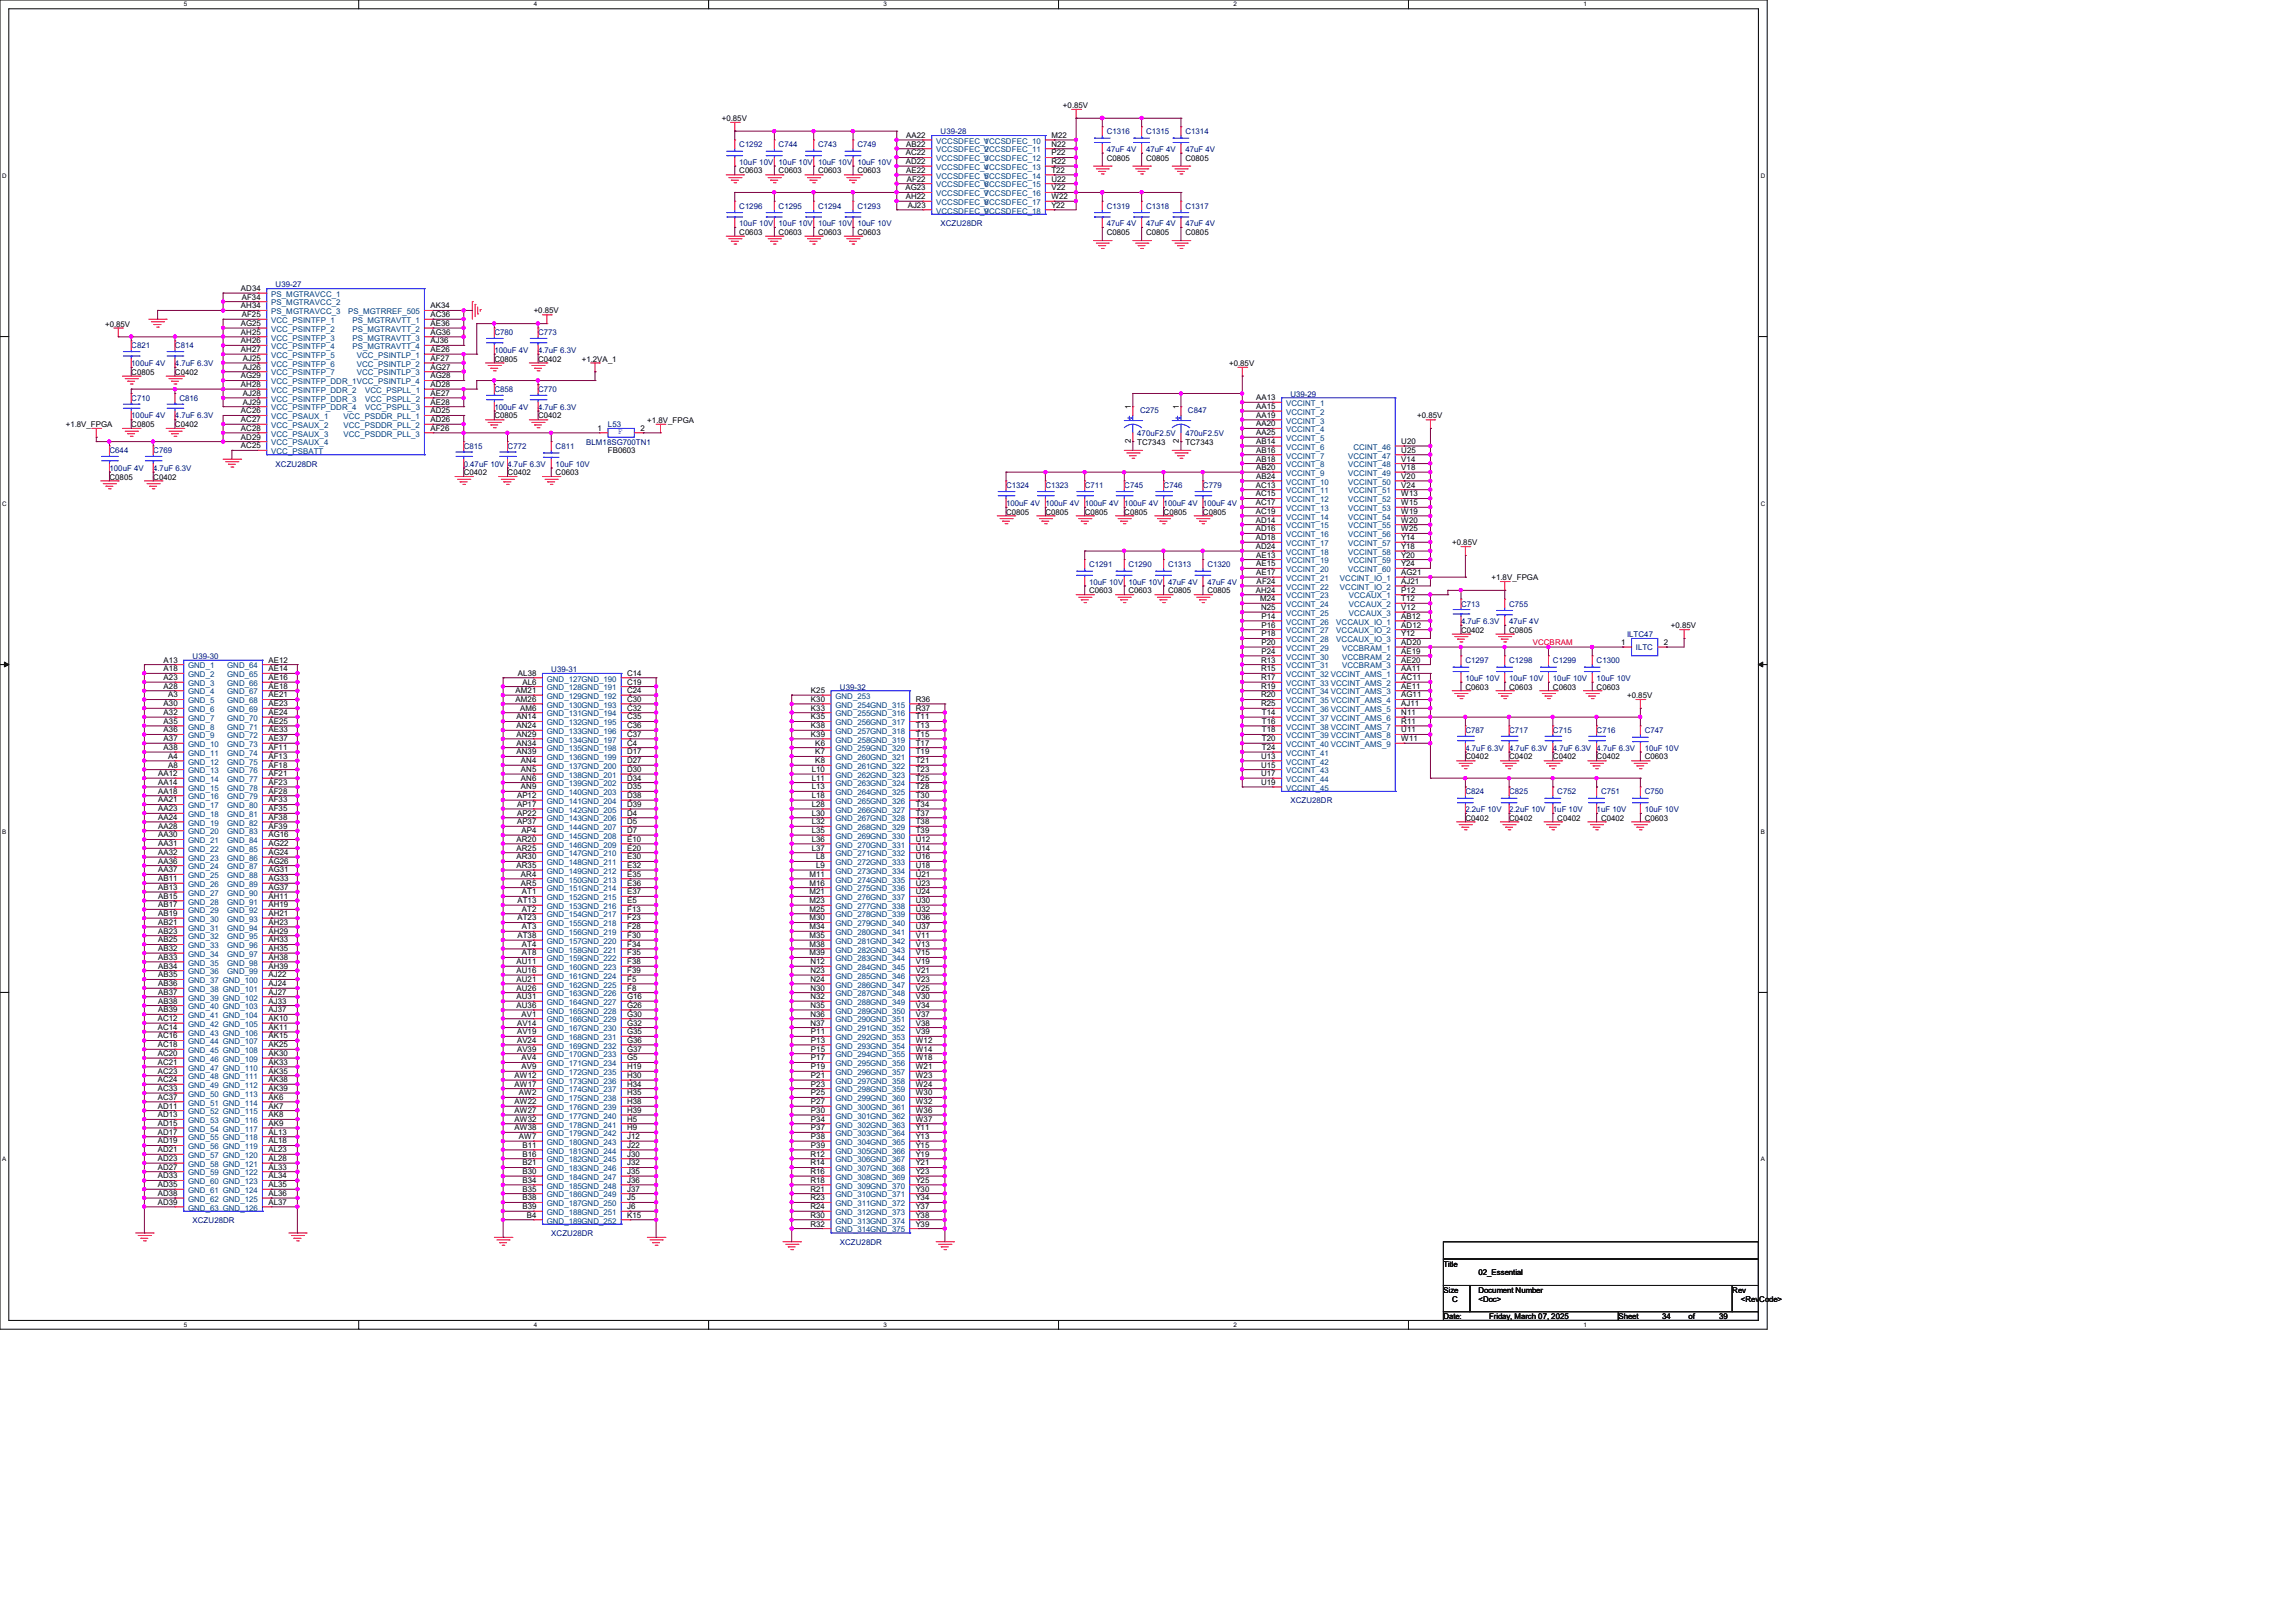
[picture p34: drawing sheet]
<svg xmlns="http://www.w3.org/2000/svg" width="420mm" height="297mm" viewBox="0 0 420 297" stroke-linecap="round" stroke-linejoin="round" font-family="sans-serif">
<defs><g id="words">
<g font-size="1.4">
<text x="132" y="22.2">+0.85V</text>
<text x="194.4" y="19.8">+0.85V</text>
<text x="165.7" y="28.4">AC22</text>
<text x="165.8" y="25.2">AA22</text>
<text x="165.8" y="26.8">AB22</text>
<text x="192.3" y="25.2">M22</text>
<text x="192.3" y="26.8">N22</text>
<text x="192.3" y="28.4">P22</text>
<text x="202.4" y="29.4">C0805</text>
<text x="209.6" y="29.4">C0805</text>
<text x="216.8" y="29.4">C0805</text>
<text x="135.2" y="31.8">C0603</text>
<text x="142.4" y="31.8">C0603</text>
<text x="149.6" y="31.8">C0603</text>
<text x="156.8" y="31.8">C0603</text>
<text x="165.7" y="34.8">AG23</text>
<text x="165.7" y="30">AD22</text>
<text x="165.8" y="31.6">AE22</text>
<text x="165.9" y="33.2">AF22</text>
<text x="192.3" y="30">R22</text>
<text x="192.3" y="31.6">T22</text>
<text x="192.3" y="33.2">U22</text>
<text x="192.3" y="34.8">V22</text>
<text x="165.7" y="36.5">AH22</text>
<text x="166" y="38">AJ23</text>
<text x="192.3" y="36.5">W22</text>
<text x="192.3" y="38">Y22</text>
<text x="135.2" y="43">C0603</text>
<text x="142.4" y="43">C0603</text>
<text x="149.6" y="43">C0603</text>
<text x="156.8" y="43">C0603</text>
<text x="202.4" y="43">C0805</text>
<text x="209.6" y="43">C0805</text>
<text x="216.8" y="43">C0805</text>
<text x="44.1" y="53.3">AD34</text>
<text x="19.2" y="59.8">+0.85V</text>
<text x="44" y="59.6">AG25</text>
<text x="44.1" y="56.4">AH34</text>
<text x="44.2" y="54.8">AF34</text>
<text x="44.2" y="58">AF25</text>
<text x="78.7" y="56.4">AK34</text>
<text x="78.7" y="58">AC36</text>
<text x="78.7" y="59.6">AE36</text>
<text x="97.6" y="57.4">+0.85V</text>
<text x="44.1" y="61.3">AH25</text>
<text x="44.1" y="62.8">AH26</text>
<text x="44.1" y="64.4">AH27</text>
<text x="78.7" y="61.3">AG36</text>
<text x="78.7" y="62.8">AJ36</text>
<text x="78.7" y="64.4">AE26</text>
<text x="24" y="68.6">C0805</text>
<text x="32" y="68.6">C0402</text>
<text x="44" y="69.3">AG29</text>
<text x="44.1" y="70.8">AH28</text>
<text x="44.4" y="66">AJ25</text>
<text x="44.4" y="67.7">AJ26</text>
<text x="78.7" y="66">AF27</text>
<text x="78.7" y="67.7">AG27</text>
<text x="78.7" y="69.3">AG28</text>
<text x="78.7" y="70.8">AD28</text>
<text x="90.4" y="66.2">C0805</text>
<text x="98.4" y="66.2">C0402</text>
<text x="106.4" y="66.2">+1.2VA_1</text>
<text x="224.8" y="67">+0.85V</text>
<text x="44.1" y="75.7">AC26</text>
<text x="44.1" y="77.3">AC27</text>
<text x="44.4" y="72.4">AJ28</text>
<text x="44.4" y="74">AJ29</text>
<text x="78.7" y="72.4">AE27</text>
<text x="78.7" y="74">AE28</text>
<text x="78.7" y="75.7">AD25</text>
<text x="78.7" y="77.3">AD26</text>
<text x="90.4" y="76.6">C0805</text>
<text x="98.4" y="76.6">C0402</text>
<text x="118.4" y="77.4">+1.8V_FPGA</text>
<text x="206.8" y="74.9" transform="rotate(-90 206.8 74.9)">1</text>
<text x="215.7" y="74.9" transform="rotate(-90 215.7 74.9)">1</text>
<text x="229.8" y="73.2">AA13</text>
<text x="229.8" y="74.8">AA15</text>
<text x="229.8" y="76.5">AA19</text>
<text x="259.3" y="76.6">+0.85V</text>
<text x="12" y="78.2">+1.8V_FPGA</text>
<text x="24" y="78.2">C0805</text>
<text x="32" y="78.2">C0402</text>
<text x="44.1" y="78.8">AC28</text>
<text x="44.1" y="80.4">AD29</text>
<text x="44.1" y="82">AC25</text>
<text x="78.7" y="78.8">AF26</text>
<text x="109.3" y="78.8">1</text>
<text x="111.2" y="83">FB0603</text>
<text x="117.1" y="78.8">2</text>
<text x="206.8" y="81.1" transform="rotate(-90 206.8 81.1)">2</text>
<text x="208" y="81.4">TC7343</text>
<text x="215.7" y="81.1" transform="rotate(-90 215.7 81.1)">2</text>
<text x="216.8" y="81.4">TC7343</text>
<text x="229.8" y="78">AA20</text>
<text x="229.8" y="79.6">AA25</text>
<text x="229.8" y="81.2">AB14</text>
<text x="229.8" y="82.8">AB16</text>
<text x="256.3" y="81.2">U20</text>
<text x="256.3" y="82.8">U25</text>
<text x="20" y="87.8">C0805</text>
<text x="28" y="87.8">C0402</text>
<text x="84.8" y="87">C0402</text>
<text x="92.8" y="87">C0402</text>
<text x="101.6" y="87">C0603</text>
<text x="229.7" y="89.2">AC13</text>
<text x="229.8" y="84.5">AB18</text>
<text x="229.8" y="86">AB20</text>
<text x="229.8" y="87.6">AB24</text>
<text x="256.3" y="84.5">V14</text>
<text x="256.3" y="86">V18</text>
<text x="256.3" y="87.6">V20</text>
<text x="256.3" y="89.2">V24</text>
<text x="184" y="94.2">C0805</text>
<text x="191.2" y="94.2">C0805</text>
<text x="198.4" y="94.2">C0805</text>
<text x="205.7" y="94.2">C0805</text>
<text x="212.9" y="94.2">C0805</text>
<text x="220" y="94.2">C0805</text>
<text x="229.7" y="90.8">AC15</text>
<text x="229.7" y="92.5">AC17</text>
<text x="229.7" y="94">AC19</text>
<text x="229.7" y="95.6">AD14</text>
<text x="256.3" y="90.8">W13</text>
<text x="256.3" y="92.5">W15</text>
<text x="256.3" y="94">W19</text>
<text x="256.3" y="95.6">W20</text>
<text x="229.7" y="97.2">AD16</text>
<text x="229.7" y="98.9">AD18</text>
<text x="229.7" y="100.5">AD24</text>
<text x="256.3" y="97.2">W25</text>
<text x="256.3" y="98.9">Y14</text>
<text x="256.3" y="100.5">Y18</text>
<text x="265.6" y="99.8">+0.85V</text>
<text x="229.8" y="102">AE13</text>
<text x="229.8" y="103.6">AE15</text>
<text x="229.8" y="105.2">AE17</text>
<text x="229.9" y="106.9">AF24</text>
<text x="256.3" y="102">Y20</text>
<text x="256.3" y="103.6">Y24</text>
<text x="256.3" y="105.2">AG21</text>
<text x="256.3" y="106.9">AJ21</text>
<text x="272.8" y="106.2">+1.8V_FPGA</text>
<text x="199.2" y="108.6">C0603</text>
<text x="206.4" y="108.6">C0603</text>
<text x="213.7" y="108.6">C0805</text>
<text x="220.9" y="108.6">C0805</text>
<text x="229.7" y="108.5">AH24</text>
<text x="230.5" y="110">M24</text>
<text x="230.7" y="111.6">N25</text>
<text x="230.8" y="113.2">P14</text>
<text x="256.3" y="108.5">P12</text>
<text x="256.3" y="110">T12</text>
<text x="256.3" y="111.6">V12</text>
<text x="256.3" y="113.2">AB12</text>
<text x="230.8" y="114.9">P16</text>
<text x="230.8" y="116.5">P18</text>
<text x="230.8" y="118">P20</text>
<text x="230.8" y="119.6">P24</text>
<text x="256.3" y="114.9">AD12</text>
<text x="256.3" y="116.5">Y12</text>
<text x="256.3" y="118">AD20</text>
<text x="256.3" y="119.6">AE19</text>
<text x="267.3" y="115.8">C0402</text>
<text x="276.1" y="115.8">C0805</text>
<text x="296.5" y="118">1</text>
<text x="304.3" y="118">2</text>
<text x="305.6" y="115">+0.85V</text>
<text x="29.9" y="121.2">A13</text>
<text x="29.9" y="122.9">A18</text>
<text x="29.9" y="124.5">A23</text>
<text x="49.1" y="121.2">AE12</text>
<text x="49.1" y="122.9">AE14</text>
<text x="49.1" y="124.5">AE16</text>
<text x="94.7" y="123.7">AL38</text>
<text x="95.5" y="125.3">AL6</text>
<text x="114.7" y="123.7">C14</text>
<text x="114.7" y="125.3">C19</text>
<text x="230.7" y="121.2">R13</text>
<text x="230.7" y="122.9">R15</text>
<text x="230.7" y="124.5">R17</text>
<text x="256.3" y="121.2">AE20</text>
<text x="256.3" y="122.9">AA11</text>
<text x="256.3" y="124.5">AC11</text>
<text x="29.9" y="126">A28</text>
<text x="29.9" y="129.2">A30</text>
<text x="29.9" y="130.9">A32</text>
<text x="30.7" y="127.6">A3</text>
<text x="49.1" y="126">AE18</text>
<text x="49.1" y="127.6">AE21</text>
<text x="49.1" y="129.2">AE23</text>
<text x="49.1" y="130.9">AE24</text>
<text x="94.3" y="126.8">AM21</text>
<text x="94.3" y="128.4">AM26</text>
<text x="94.5" y="131.7">AN14</text>
<text x="95.1" y="130.1">AM6</text>
<text x="114.7" y="126.8">C24</text>
<text x="114.7" y="128.4">C30</text>
<text x="114.7" y="130.1">C32</text>
<text x="114.7" y="131.7">C35</text>
<text x="148.3" y="126.8">K25</text>
<text x="148.3" y="128.4">K30</text>
<text x="148.3" y="130.1">K33</text>
<text x="148.3" y="131.7">K35</text>
<text x="167.5" y="128.4">R36</text>
<text x="167.5" y="130.1">R37</text>
<text x="167.5" y="131.7">T11</text>
<text x="230.7" y="126">R19</text>
<text x="230.7" y="127.6">R20</text>
<text x="230.7" y="129.2">R25</text>
<text x="230.8" y="130.9">T14</text>
<text x="256.3" y="126">AE11</text>
<text x="256.3" y="127.6">AG11</text>
<text x="256.3" y="129.2">AJ11</text>
<text x="256.3" y="130.9">N11</text>
<text x="268.1" y="126.2">C0603</text>
<text x="276.1" y="126.2">C0603</text>
<text x="284.1" y="126.2">C0603</text>
<text x="292.1" y="126.2">C0603</text>
<text x="297.6" y="127.8">+0.85V</text>
<text x="29.9" y="132.5">A35</text>
<text x="29.9" y="134">A36</text>
<text x="29.9" y="135.6">A37</text>
<text x="29.9" y="137.2">A38</text>
<text x="49.1" y="132.5">AE25</text>
<text x="49.1" y="134">AE33</text>
<text x="49.1" y="135.6">AE37</text>
<text x="49.1" y="137.2">AF11</text>
<text x="94.5" y="133.3">AN24</text>
<text x="94.5" y="134.8">AN29</text>
<text x="94.5" y="136.4">AN34</text>
<text x="114.7" y="133.3">C36</text>
<text x="114.7" y="134.8">C37</text>
<text x="114.7" y="136.4">C4</text>
<text x="148.3" y="133.3">K38</text>
<text x="148.3" y="134.8">K39</text>
<text x="149.1" y="136.4">K6</text>
<text x="167.5" y="133.3">T13</text>
<text x="167.5" y="134.8">T15</text>
<text x="167.5" y="136.4">T17</text>
<text x="230.8" y="132.5">T16</text>
<text x="230.8" y="134">T18</text>
<text x="230.8" y="135.6">T20</text>
<text x="230.8" y="137.2">T24</text>
<text x="256.3" y="132.5">R11</text>
<text x="256.3" y="134">U11</text>
<text x="256.3" y="135.6">W11</text>
<text x="29" y="142">AA12</text>
<text x="29" y="143.6">AA14</text>
<text x="30.7" y="138.9">A4</text>
<text x="30.7" y="140.5">A8</text>
<text x="49.1" y="138.9">AF13</text>
<text x="49.1" y="140.5">AF18</text>
<text x="49.1" y="142">AF21</text>
<text x="49.1" y="143.6">AF23</text>
<text x="94.5" y="138.1">AN39</text>
<text x="95.3" y="139.7">AN4</text>
<text x="95.3" y="141.3">AN5</text>
<text x="95.3" y="142.8">AN6</text>
<text x="114.7" y="138.1">D17</text>
<text x="114.7" y="139.7">D27</text>
<text x="114.7" y="141.3">D30</text>
<text x="114.7" y="142.8">D34</text>
<text x="148.5" y="141.3">L10</text>
<text x="148.5" y="142.8">L11</text>
<text x="149.1" y="138.1">K7</text>
<text x="149.1" y="139.7">K8</text>
<text x="167.5" y="138.1">T19</text>
<text x="167.5" y="139.7">T21</text>
<text x="167.5" y="141.3">T23</text>
<text x="167.5" y="142.8">T25</text>
<text x="230.7" y="138.9">U13</text>
<text x="230.7" y="140.5">U15</text>
<text x="230.7" y="142">U17</text>
<text x="230.7" y="143.6">U19</text>
<text x="268.1" y="139">C0402</text>
<text x="276.1" y="139">C0402</text>
<text x="284.1" y="139">C0402</text>
<text x="292.1" y="139">C0402</text>
<text x="300.9" y="139">C0603</text>
<text x="29" y="145.2">AA18</text>
<text x="29" y="146.9">AA21</text>
<text x="29" y="148.5">AA23</text>
<text x="49.1" y="145.2">AF28</text>
<text x="49.1" y="146.9">AF33</text>
<text x="49.1" y="148.5">AF35</text>
<text x="94.6" y="146.1">AP12</text>
<text x="94.6" y="147.7">AP17</text>
<text x="94.6" y="149.3">AP22</text>
<text x="95.3" y="144.4">AN9</text>
<text x="114.7" y="144.4">D35</text>
<text x="114.7" y="146.1">D38</text>
<text x="114.7" y="147.7">D39</text>
<text x="114.7" y="149.3">D4</text>
<text x="148.5" y="144.4">L13</text>
<text x="148.5" y="146.1">L18</text>
<text x="148.5" y="147.7">L28</text>
<text x="148.5" y="149.3">L30</text>
<text x="167.5" y="144.4">T28</text>
<text x="167.5" y="146.1">T30</text>
<text x="167.5" y="147.7">T34</text>
<text x="167.5" y="149.3">T37</text>
<text x="29" y="150">AA24</text>
<text x="29" y="151.6">AA28</text>
<text x="29" y="153.3">AA30</text>
<text x="29" y="154.9">AA31</text>
<text x="49.1" y="150">AF38</text>
<text x="49.1" y="151.6">AF39</text>
<text x="49.1" y="153.3">AG16</text>
<text x="49.1" y="154.9">AG22</text>
<text x="94.5" y="154.1">AR20</text>
<text x="94.5" y="155.7">AR25</text>
<text x="94.6" y="150.8">AP37</text>
<text x="95.4" y="152.4">AP4</text>
<text x="114.7" y="150.8">D5</text>
<text x="114.7" y="152.4">D7</text>
<text x="114.7" y="154.1">E10</text>
<text x="114.7" y="155.7">E20</text>
<text x="148.5" y="150.8">L32</text>
<text x="148.5" y="152.4">L35</text>
<text x="148.5" y="154.1">L36</text>
<text x="148.5" y="155.7">L37</text>
<text x="167.5" y="150.8">T38</text>
<text x="167.5" y="152.4">T39</text>
<text x="167.5" y="154.1">U12</text>
<text x="167.5" y="155.7">U14</text>
<text x="268.1" y="150.2">C0402</text>
<text x="276.1" y="150.2">C0402</text>
<text x="284.9" y="150.2">C0402</text>
<text x="292.9" y="150.2">C0402</text>
<text x="300.9" y="150.2">C0603</text>
<text x="29" y="156.5">AA32</text>
<text x="29" y="158">AA36</text>
<text x="29" y="159.6">AA37</text>
<text x="29" y="161.3">AB11</text>
<text x="49.1" y="156.5">AG24</text>
<text x="49.1" y="158">AG26</text>
<text x="49.1" y="159.6">AG31</text>
<text x="49.1" y="161.3">AG33</text>
<text x="94.5" y="157.3">AR30</text>
<text x="94.5" y="158.8">AR35</text>
<text x="95.3" y="160.4">AR4</text>
<text x="114.7" y="157.3">E30</text>
<text x="114.7" y="158.8">E32</text>
<text x="114.7" y="160.4">E35</text>
<text x="148.1" y="160.4">M11</text>
<text x="149.3" y="157.3">L8</text>
<text x="149.3" y="158.8">L9</text>
<text x="167.5" y="157.3">U16</text>
<text x="167.5" y="158.8">U18</text>
<text x="167.5" y="160.4">U21</text>
<text x="29" y="162.9">AB13</text>
<text x="29" y="164.5">AB15</text>
<text x="29" y="166">AB17</text>
<text x="29" y="167.6">AB19</text>
<text x="49.1" y="162.9">AG37</text>
<text x="49.1" y="164.5">AH11</text>
<text x="49.1" y="166">AH19</text>
<text x="49.1" y="167.6">AH21</text>
<text x="94.7" y="165.3">AT13</text>
<text x="95.3" y="162.1">AR5</text>
<text x="95.5" y="163.7">AT1</text>
<text x="95.5" y="166.8">AT2</text>
<text x="114.7" y="162.1">E36</text>
<text x="114.7" y="163.7">E37</text>
<text x="114.7" y="165.3">E5</text>
<text x="114.7" y="166.8">F13</text>
<text x="148.1" y="162.1">M16</text>
<text x="148.1" y="163.7">M21</text>
<text x="148.1" y="165.3">M23</text>
<text x="148.1" y="166.8">M25</text>
<text x="167.5" y="162.1">U23</text>
<text x="167.5" y="163.7">U24</text>
<text x="167.5" y="165.3">U30</text>
<text x="167.5" y="166.8">U32</text>
<text x="29" y="169.3">AB21</text>
<text x="29" y="170.9">AB23</text>
<text x="29" y="172.5">AB25</text>
<text x="49.1" y="169.3">AH23</text>
<text x="49.1" y="170.9">AH29</text>
<text x="49.1" y="172.5">AH33</text>
<text x="94.7" y="168.4">AT23</text>
<text x="94.7" y="171.7">AT38</text>
<text x="95.5" y="170.1">AT3</text>
<text x="95.5" y="173.3">AT4</text>
<text x="114.7" y="168.4">F23</text>
<text x="114.7" y="170.1">F28</text>
<text x="114.7" y="171.7">F30</text>
<text x="114.7" y="173.3">F34</text>
<text x="148.1" y="168.4">M30</text>
<text x="148.1" y="170.1">M34</text>
<text x="148.1" y="171.7">M35</text>
<text x="148.1" y="173.3">M38</text>
<text x="167.5" y="168.4">U36</text>
<text x="167.5" y="170.1">U37</text>
<text x="167.5" y="171.7">V11</text>
<text x="167.5" y="173.3">V13</text>
<text x="29" y="174">AB32</text>
<text x="29" y="175.6">AB33</text>
<text x="29" y="177.3">AB34</text>
<text x="29" y="178.9">AB35</text>
<text x="49.1" y="174">AH35</text>
<text x="49.1" y="175.6">AH38</text>
<text x="49.1" y="177.3">AH39</text>
<text x="49.1" y="178.9">AJ22</text>
<text x="94.5" y="176.5">AU11</text>
<text x="94.5" y="178.1">AU16</text>
<text x="94.5" y="179.7">AU21</text>
<text x="95.5" y="174.8">AT8</text>
<text x="114.7" y="174.8">F35</text>
<text x="114.7" y="176.5">F38</text>
<text x="114.7" y="178.1">F39</text>
<text x="114.7" y="179.7">F5</text>
<text x="148.1" y="174.8">M39</text>
<text x="148.3" y="176.5">N12</text>
<text x="148.3" y="178.1">N23</text>
<text x="148.3" y="179.7">N24</text>
<text x="167.5" y="174.8">V15</text>
<text x="167.5" y="176.5">V19</text>
<text x="167.5" y="178.1">V21</text>
<text x="167.5" y="179.7">V23</text>
<text x="29" y="180.5">AB36</text>
<text x="29" y="182">AB37</text>
<text x="29" y="183.6">AB38</text>
<text x="29" y="185.3">AB39</text>
<text x="49.1" y="180.5">AJ24</text>
<text x="49.1" y="182">AJ27</text>
<text x="49.1" y="183.6">AJ33</text>
<text x="49.1" y="185.3">AJ37</text>
<text x="94.5" y="181.3">AU26</text>
<text x="94.5" y="182.8">AU31</text>
<text x="94.5" y="184.5">AU36</text>
<text x="114.7" y="181.3">F8</text>
<text x="114.7" y="182.8">G16</text>
<text x="114.7" y="184.5">G26</text>
<text x="148.3" y="181.3">N30</text>
<text x="148.3" y="182.8">N32</text>
<text x="148.3" y="184.5">N35</text>
<text x="167.5" y="181.3">V25</text>
<text x="167.5" y="182.8">V30</text>
<text x="167.5" y="184.5">V34</text>
<text x="28.9" y="186.9">AC12</text>
<text x="28.9" y="188.5">AC14</text>
<text x="28.9" y="190">AC16</text>
<text x="28.9" y="191.6">AC18</text>
<text x="49.1" y="186.9">AK10</text>
<text x="49.1" y="188.5">AK11</text>
<text x="49.1" y="190">AK15</text>
<text x="49.1" y="191.6">AK25</text>
<text x="94.6" y="187.7">AV14</text>
<text x="94.6" y="189.3">AV19</text>
<text x="94.6" y="190.8">AV24</text>
<text x="95.4" y="186.1">AV1</text>
<text x="114.7" y="186.1">G30</text>
<text x="114.7" y="187.7">G32</text>
<text x="114.7" y="189.3">G35</text>
<text x="114.7" y="190.8">G36</text>
<text x="148.3" y="186.1">N36</text>
<text x="148.3" y="187.7">N37</text>
<text x="148.3" y="189.3">P11</text>
<text x="148.3" y="190.8">P13</text>
<text x="167.5" y="186.1">V37</text>
<text x="167.5" y="187.7">V38</text>
<text x="167.5" y="189.3">V39</text>
<text x="167.5" y="190.8">W12</text>
<text x="28.9" y="193.3">AC20</text>
<text x="28.9" y="194.9">AC21</text>
<text x="28.9" y="196.5">AC23</text>
<text x="49.1" y="193.3">AK30</text>
<text x="49.1" y="194.9">AK33</text>
<text x="49.1" y="196.5">AK35</text>
<text x="94.1" y="197.3">AW12</text>
<text x="94.6" y="192.5">AV39</text>
<text x="95.4" y="194.1">AV4</text>
<text x="95.4" y="195.7">AV9</text>
<text x="114.7" y="192.5">G37</text>
<text x="114.7" y="194.1">G5</text>
<text x="114.7" y="195.7">H19</text>
<text x="114.7" y="197.3">H30</text>
<text x="148.3" y="192.5">P15</text>
<text x="148.3" y="194.1">P17</text>
<text x="148.3" y="195.7">P19</text>
<text x="148.3" y="197.3">P21</text>
<text x="167.5" y="192.5">W14</text>
<text x="167.5" y="194.1">W18</text>
<text x="167.5" y="195.7">W21</text>
<text x="167.5" y="197.3">W23</text>
<text x="28.9" y="198">AC24</text>
<text x="28.9" y="199.6">AC33</text>
<text x="28.9" y="201.3">AC37</text>
<text x="28.9" y="202.9">AD11</text>
<text x="49.1" y="198">AK38</text>
<text x="49.1" y="199.6">AK39</text>
<text x="49.1" y="201.3">AK6</text>
<text x="49.1" y="202.9">AK7</text>
<text x="94.1" y="198.8">AW17</text>
<text x="94.1" y="202.1">AW22</text>
<text x="94.1" y="203.7">AW27</text>
<text x="94.9" y="200.5">AW2</text>
<text x="114.7" y="198.8">H34</text>
<text x="114.7" y="200.5">H35</text>
<text x="114.7" y="202.1">H38</text>
<text x="114.7" y="203.7">H39</text>
<text x="148.3" y="198.8">P23</text>
<text x="148.3" y="200.5">P25</text>
<text x="148.3" y="202.1">P27</text>
<text x="148.3" y="203.7">P30</text>
<text x="167.5" y="198.8">W24</text>
<text x="167.5" y="200.5">W30</text>
<text x="167.5" y="202.1">W32</text>
<text x="167.5" y="203.7">W36</text>
<text x="28.9" y="204.5">AD13</text>
<text x="28.9" y="206">AD15</text>
<text x="28.9" y="207.7">AD17</text>
<text x="28.9" y="209.3">AD19</text>
<text x="49.1" y="204.5">AK8</text>
<text x="49.1" y="206">AK9</text>
<text x="49.1" y="207.7">AL13</text>
<text x="49.1" y="209.3">AL18</text>
<text x="94.1" y="205.3">AW32</text>
<text x="94.1" y="206.8">AW38</text>
<text x="94.9" y="208.5">AW7</text>
<text x="114.7" y="205.3">H5</text>
<text x="114.7" y="206.8">H9</text>
<text x="114.7" y="208.5">J12</text>
<text x="148.3" y="205.3">P34</text>
<text x="148.3" y="206.8">P37</text>
<text x="148.3" y="208.5">P38</text>
<text x="167.5" y="205.3">W37</text>
<text x="167.5" y="206.8">Y11</text>
<text x="167.5" y="208.5">Y13</text>
<text x="28.9" y="210.9">AD21</text>
<text x="28.9" y="212.5">AD23</text>
<text x="28.9" y="214">AD27</text>
<text x="28.9" y="215.7">AD33</text>
<text x="49.1" y="210.9">AL23</text>
<text x="49.1" y="212.5">AL28</text>
<text x="49.1" y="214">AL33</text>
<text x="49.1" y="215.7">AL34</text>
<text x="95.5" y="210.1">B11</text>
<text x="95.5" y="211.7">B16</text>
<text x="95.5" y="213.3">B21</text>
<text x="95.5" y="214.8">B30</text>
<text x="114.7" y="210.1">J22</text>
<text x="114.7" y="211.7">J30</text>
<text x="114.7" y="213.3">J32</text>
<text x="114.7" y="214.8">J35</text>
<text x="148.3" y="211.7">R12</text>
<text x="148.3" y="213.3">R14</text>
<text x="148.3" y="214.8">R16</text>
<text x="148.3" y="210.1">P39</text>
<text x="167.5" y="210.1">Y15</text>
<text x="167.5" y="211.7">Y19</text>
<text x="167.5" y="213.3">Y21</text>
<text x="167.5" y="214.8">Y23</text>
<text x="28.9" y="217.3">AD35</text>
<text x="28.9" y="218.9">AD38</text>
<text x="28.9" y="220.5">AD39</text>
<text x="49.1" y="217.3">AL35</text>
<text x="49.1" y="218.9">AL36</text>
<text x="49.1" y="220.5">AL37</text>
<text x="95.5" y="216.5">B34</text>
<text x="95.5" y="218.1">B35</text>
<text x="95.5" y="219.7">B38</text>
<text x="95.5" y="221.3">B39</text>
<text x="114.7" y="216.5">J36</text>
<text x="114.7" y="218.1">J37</text>
<text x="114.7" y="219.7">J5</text>
<text x="114.7" y="221.3">J6</text>
<text x="148.3" y="216.5">R18</text>
<text x="148.3" y="218.1">R21</text>
<text x="148.3" y="219.7">R23</text>
<text x="148.3" y="221.3">R24</text>
<text x="167.5" y="216.5">Y25</text>
<text x="167.5" y="218.1">Y30</text>
<text x="167.5" y="219.7">Y34</text>
<text x="167.5" y="221.3">Y37</text>
<text x="96.4" y="222.8">B4</text>
<text x="114.7" y="222.8">K15</text>
<text x="148.3" y="222.8">R30</text>
<text x="148.3" y="224.5">R32</text>
<text x="167.5" y="222.8">Y38</text>
<text x="167.5" y="224.5">Y39</text>
<text x="264" y="231.8">Title</text>
<text x="270.4" y="233.4">02_Essential</text>
<text x="264" y="236.6">Size</text>
<text x="265.6" y="238.2">C</text>
<text x="270.4" y="236.6">Document Number</text>
<text x="270.4" y="238.2">&lt;Doc&gt;</text>
<text x="316.9" y="236.6">Rev</text>
<text x="318.4" y="238.2">&lt;RevCode&gt;</text>
<text x="264" y="241.4">Date:</text>
<text x="272.4" y="241.4">Friday, March 07, 2025</text>
<text x="296" y="241.4">Sheet</text>
<text x="304" y="241.4">34</text>
<text x="308.9" y="241.4">of</text>
<text x="314.5" y="241.4">39</text>
</g>
<g font-size="1.4" fill="#000080">
<text x="135.2" y="27">C1292</text>
<text x="142.4" y="27">C744</text>
<text x="149.6" y="27">C743</text>
<text x="156.8" y="27">C749</text>
<text x="172" y="24.6">U39-28</text>
<text x="202.4" y="24.6">C1316</text>
<text x="202.4" y="27.8">47uF 4V</text>
<text x="209.6" y="24.6">C1315</text>
<text x="209.6" y="27.8">47uF 4V</text>
<text x="216.8" y="24.6">C1314</text>
<text x="216.8" y="27.8">47uF 4V</text>
<text x="135.2" y="30.2">10uF 10V 10uF 10V 10uF 10V 10uF 10V</text>
<text x="135.2" y="38.2">C1296</text>
<text x="135.2" y="41.4">10uF 10V 10uF 10V 10uF 10V 10uF 10V</text>
<text x="142.4" y="38.2">C1295</text>
<text x="149.6" y="38.2">C1294</text>
<text x="156.8" y="38.2">C1293</text>
<text x="172" y="41.4">XCZU28DR</text>
<text x="202.4" y="38.2">C1319</text>
<text x="202.4" y="41.4">47uF 4V</text>
<text x="209.6" y="38.2">C1318</text>
<text x="209.6" y="41.4">47uF 4V</text>
<text x="216.8" y="38.2">C1317</text>
<text x="216.8" y="41.4">47uF 4V</text>
<text x="50.4" y="52.6">U39-27</text>
<text x="24" y="63.8">C821</text>
<text x="32" y="63.8">C814</text>
<text x="90.4" y="61.4">C780</text>
<text x="90.4" y="64.6">100uF 4V</text>
<text x="98.4" y="61.4">C773</text>
<text x="98.4" y="64.6">4.7uF 6.3V</text>
<text x="24" y="67">100uF 4V</text>
<text x="32" y="67">4.7uF 6.3V</text>
<text x="90.4" y="71.8">C858</text>
<text x="98.4" y="71.8">C770</text>
<text x="24" y="73.4">C710</text>
<text x="24" y="76.6">100uF 4V</text>
<text x="32" y="76.6">4.7uF 6.3V</text>
<text x="32.8" y="73.4">C816</text>
<text x="90.4" y="75">100uF 4V</text>
<text x="98.4" y="75">4.7uF 6.3V</text>
<text x="208.5" y="75.6">C275</text>
<text x="217.3" y="75.6">C847</text>
<text x="236.1" y="72.6">U39-29</text>
<text x="20" y="83">C644</text>
<text x="28" y="83">C769</text>
<text x="84.8" y="82.2">C815</text>
<text x="92.8" y="82.2">C772</text>
<text x="101.6" y="82.2">C811</text>
<text x="107.2" y="81.4">BLM18SG700TN1</text>
<text x="111.2" y="78.2">L53</text>
<text x="208" y="79.8">470uF2.5V</text>
<text x="216.8" y="79.8">470uF2.5V</text>
<text x="20" y="86.2">100uF 4V</text>
<text x="28" y="86.2">4.7uF 6.3V</text>
<text x="50.4" y="85.4">XCZU28DR</text>
<text x="84.8" y="85.4">0.47uF 10V 4.7uF 6.3V</text>
<text x="101.6" y="85.4">10uF 10V</text>
<text x="184" y="89.4">C1324</text>
<text x="191.2" y="89.4">C1323</text>
<text x="198.4" y="89.4">C711</text>
<text x="205.7" y="89.4">C745</text>
<text x="212.9" y="89.4">C746</text>
<text x="220" y="89.4">C779</text>
<text x="184" y="92.6">100uF 4V 100uF 4V 100uF 4V 100uF 4V 100uF 4V 100uF 4V</text>
<text x="199.2" y="103.8">C1291</text>
<text x="199.2" y="107">10uF 10V 10uF 10V 47uF 4V</text>
<text x="206.4" y="103.8">C1290</text>
<text x="213.7" y="103.8">C1313</text>
<text x="220.9" y="103.8">C1320</text>
<text x="220.9" y="107">47uF 4V</text>
<text x="267.3" y="111">C713</text>
<text x="276.1" y="111">C755</text>
<text x="267.3" y="114.2">4.7uF 6.3V</text>
<text x="276.1" y="114.2">47uF 4V</text>
<text x="297.6" y="116.6">ILTC47</text>
<text x="299.3" y="119">ILTC</text>
<text x="35.2" y="120.6">U39-30</text>
<text x="100.8" y="123">U39-31</text>
<text x="268.1" y="121.4">C1297</text>
<text x="268.1" y="124.6">10uF 10V</text>
<text x="276.1" y="121.4">C1298</text>
<text x="276.1" y="124.6">10uF 10V</text>
<text x="284.1" y="121.4">C1299</text>
<text x="284.1" y="124.6">10uF 10V</text>
<text x="292.1" y="121.4">C1300</text>
<text x="292.1" y="124.6">10uF 10V</text>
<text x="153.6" y="126.2">U39-32</text>
<text x="268.1" y="134.2">C787</text>
<text x="268.1" y="137.4">4.7uF 6.3V 4.7uF 6.3V 4.7uF 6.3V 4.7uF 6.3V</text>
<text x="276.1" y="134.2">C717</text>
<text x="284.1" y="134.2">C715</text>
<text x="292.1" y="134.2">C716</text>
<text x="300.9" y="134.2">C747</text>
<text x="300.9" y="137.4">10uF 10V</text>
<text x="236.1" y="147">XCZU28DR</text>
<text x="268.1" y="145.4">C824</text>
<text x="268.1" y="148.6">2.2uF 10V</text>
<text x="276.1" y="145.4">C825</text>
<text x="276.1" y="148.6">2.2uF 10V</text>
<text x="284.1" y="148.6">1uF 10V</text>
<text x="284.9" y="145.4">C752</text>
<text x="292.1" y="148.6">1uF 10V</text>
<text x="292.9" y="145.4">C751</text>
<text x="300.9" y="145.4">C750</text>
<text x="300.9" y="148.6">10uF 10V</text>
<text x="35.2" y="223.8">XCZU28DR</text>
<text x="100.8" y="226.2">XCZU28DR</text>
<text x="153.6" y="227.8">XCZU28DR</text>
</g>
<g font-size="1.4" fill="#004080">
<text x="171.2" y="26.3">VCCSDFEC_1</text>
<text x="171.2" y="27.9">VCCSDFEC_2</text>
<text x="171.2" y="29.5">VCCSDFEC_3</text>
<text x="180" y="26.3">VCCSDFEC_10</text>
<text x="180" y="27.9">VCCSDFEC_11</text>
<text x="180" y="29.5">VCCSDFEC_12</text>
<text x="171.2" y="31.1">VCCSDFEC_4</text>
<text x="171.2" y="32.7">VCCSDFEC_5</text>
<text x="171.2" y="34.3">VCCSDFEC_6</text>
<text x="171.2" y="35.9">VCCSDFEC_7</text>
<text x="180" y="31.1">VCCSDFEC_13</text>
<text x="180" y="32.7">VCCSDFEC_14</text>
<text x="180" y="34.3">VCCSDFEC_15</text>
<text x="180" y="35.9">VCCSDFEC_16</text>
<text x="171.2" y="37.5">VCCSDFEC_8</text>
<text x="171.2" y="39.1">VCCSDFEC_9</text>
<text x="180" y="37.5">VCCSDFEC_17</text>
<text x="180" y="39.1">VCCSDFEC_18</text>
<text x="49.6" y="54.3">PS_MGTRAVCC_1</text>
<text x="49.6" y="55.9">PS_MGTRAVCC_2</text>
<text x="49.6" y="57.5">PS_MGTRAVCC_3</text>
<text x="49.6" y="59.1">VCC_PSINTFP_1</text>
<text x="63.7" y="57.5">PS_MGTRREF_505</text>
<text x="64.5" y="59.1">PS_MGTRAVTT_1</text>
<text x="49.6" y="60.7">VCC_PSINTFP_2</text>
<text x="49.6" y="62.3">VCC_PSINTFP_3</text>
<text x="49.6" y="63.9">VCC_PSINTFP_4</text>
<text x="49.6" y="65.5">VCC_PSINTFP_5</text>
<text x="64.5" y="60.7">PS_MGTRAVTT_2</text>
<text x="64.5" y="62.3">PS_MGTRAVTT_3</text>
<text x="64.5" y="63.9">PS_MGTRAVTT_4</text>
<text x="65.3" y="65.5">VCC_PSINTLP_1</text>
<text x="49.6" y="67.1">VCC_PSINTFP_6</text>
<text x="49.6" y="68.7">VCC_PSINTFP_7</text>
<text x="49.6" y="70.3">VCC_PSINTFP_DDR_1VCC_PSINTLP_4</text>
<text x="49.6" y="71.9">VCC_PSINTFP_DDR_2</text>
<text x="65.3" y="67.1">VCC_PSINTLP_2</text>
<text x="65.3" y="68.7">VCC_PSINTLP_3</text>
<text x="66.8" y="71.9">VCC_PSPLL_1</text>
<text x="49.6" y="73.5">VCC_PSINTFP_DDR_3</text>
<text x="49.6" y="75.1">VCC_PSINTFP_DDR_4</text>
<text x="49.6" y="76.7">VCC_PSAUX_1</text>
<text x="62.8" y="76.7">VCC_PSDDR_PLL_1</text>
<text x="66.8" y="73.5">VCC_PSPLL_2</text>
<text x="66.8" y="75.1">VCC_PSPLL_3</text>
<text x="235.2" y="74.3">VCCINT_1</text>
<text x="235.2" y="75.9">VCCINT_2</text>
<text x="235.2" y="77.5">VCCINT_3</text>
<text x="49.6" y="78.3">VCC_PSAUX_2</text>
<text x="49.6" y="79.9">VCC_PSAUX_3</text>
<text x="49.6" y="81.5">VCC_PSAUX_4</text>
<text x="49.6" y="83.1">VCC_PSBATT</text>
<text x="62.8" y="78.3">VCC_PSDDR_PLL_2</text>
<text x="62.8" y="79.9">VCC_PSDDR_PLL_3</text>
<text x="235.2" y="79.1">VCCINT_4</text>
<text x="235.2" y="80.7">VCCINT_5</text>
<text x="235.2" y="82.3">VCCINT_6</text>
<text x="235.2" y="83.9">VCCINT_7</text>
<text x="246.6" y="83.9">VCCINT_47</text>
<text x="247.6" y="82.3">CCINT_46</text>
<text x="235.2" y="85.5">VCCINT_8</text>
<text x="235.2" y="87.1">VCCINT_9</text>
<text x="235.2" y="88.7">VCCINT_10</text>
<text x="246.6" y="85.5">VCCINT_48</text>
<text x="246.6" y="87.1">VCCINT_49</text>
<text x="246.6" y="88.7">VCCINT_50</text>
<text x="235.2" y="90.3">VCCINT_11</text>
<text x="235.2" y="91.9">VCCINT_12</text>
<text x="235.2" y="93.5">VCCINT_13</text>
<text x="235.2" y="95.1">VCCINT_14</text>
<text x="246.6" y="90.3">VCCINT_51</text>
<text x="246.6" y="91.9">VCCINT_52</text>
<text x="246.6" y="93.5">VCCINT_53</text>
<text x="246.6" y="95.1">VCCINT_54</text>
<text x="235.2" y="96.7">VCCINT_15</text>
<text x="235.2" y="98.3">VCCINT_16</text>
<text x="235.2" y="99.9">VCCINT_17</text>
<text x="235.2" y="101.5">VCCINT_18</text>
<text x="246.6" y="96.7">VCCINT_55</text>
<text x="246.6" y="98.3">VCCINT_56</text>
<text x="246.6" y="99.9">VCCINT_57</text>
<text x="246.6" y="101.5">VCCINT_58</text>
<text x="235.2" y="103.1">VCCINT_19</text>
<text x="235.2" y="104.7">VCCINT_20</text>
<text x="235.2" y="106.3">VCCINT_21</text>
<text x="235.2" y="107.9">VCCINT_22</text>
<text x="245.1" y="106.3">VCCINT_IO_1</text>
<text x="245.1" y="107.9">VCCINT_IO_2</text>
<text x="246.6" y="103.1">VCCINT_59</text>
<text x="246.6" y="104.7">VCCINT_60</text>
<text x="235.2" y="109.5">VCCINT_23</text>
<text x="235.2" y="111.1">VCCINT_24</text>
<text x="235.2" y="112.7">VCCINT_25</text>
<text x="246.7" y="109.5">VCCAUX_1</text>
<text x="246.7" y="111.1">VCCAUX_2</text>
<text x="246.7" y="112.7">VCCAUX_3</text>
<text x="235.2" y="114.3">VCCINT_26</text>
<text x="235.2" y="115.9">VCCINT_27</text>
<text x="235.2" y="117.5">VCCINT_28</text>
<text x="235.2" y="119.1">VCCINT_29</text>
<text x="244.4" y="114.3">VCCAUX_IO_1</text>
<text x="244.4" y="115.9">VCCAUX_IO_2</text>
<text x="244.4" y="117.5">VCCAUX_IO_3</text>
<text x="245.5" y="119.1">VCCBRAM_1</text>
<text x="34.4" y="122.3">GND_1</text>
<text x="34.4" y="123.9">GND_2</text>
<text x="34.4" y="125.5">GND_3</text>
<text x="41.6" y="122.3">GND_64</text>
<text x="41.6" y="123.9">GND_65</text>
<text x="41.6" y="125.5">GND_66</text>
<text x="100" y="124.7">GND_127GND_190</text>
<text x="235.2" y="120.7">VCCINT_30</text>
<text x="235.2" y="122.3">VCCINT_31</text>
<text x="235.2" y="123.9">VCCINT_32 VCCINT_AMS_1</text>
<text x="235.2" y="125.5">VCCINT_33 VCCINT_AMS_2</text>
<text x="245.5" y="120.7">VCCBRAM_2</text>
<text x="245.5" y="122.3">VCCBRAM_3</text>
<text x="34.4" y="127.1">GND_4</text>
<text x="34.4" y="128.7">GND_5</text>
<text x="34.4" y="130.3">GND_6</text>
<text x="34.4" y="131.9">GND_7</text>
<text x="41.6" y="127.1">GND_67</text>
<text x="41.6" y="128.7">GND_68</text>
<text x="41.6" y="130.3">GND_69</text>
<text x="41.6" y="131.9">GND_70</text>
<text x="100" y="126.3">GND_128GND_191</text>
<text x="100" y="127.9">GND_129GND_192</text>
<text x="100" y="129.5">GND_130GND_193</text>
<text x="100" y="131.1">GND_131GND_194</text>
<text x="152.8" y="127.9">GND_253</text>
<text x="152.8" y="129.5">GND_254GND_315</text>
<text x="152.8" y="131.1">GND_255GND_316</text>
<text x="235.2" y="127.1">VCCINT_34 VCCINT_AMS_3</text>
<text x="235.2" y="128.7">VCCINT_35 VCCINT_AMS_4</text>
<text x="235.2" y="130.3">VCCINT_36 VCCINT_AMS_5</text>
<text x="235.2" y="131.9">VCCINT_37 VCCINT_AMS_6</text>
<text x="34.4" y="133.5">GND_8</text>
<text x="34.4" y="135.1">GND_9</text>
<text x="34.4" y="136.7">GND_10</text>
<text x="41.6" y="133.5">GND_71</text>
<text x="41.6" y="135.1">GND_72</text>
<text x="41.6" y="136.7">GND_73</text>
<text x="100" y="132.7">GND_132GND_195</text>
<text x="100" y="134.3">GND_133GND_196</text>
<text x="100" y="135.9">GND_134GND_197</text>
<text x="100" y="137.5">GND_135GND_198</text>
<text x="152.8" y="132.7">GND_256GND_317</text>
<text x="152.8" y="134.3">GND_257GND_318</text>
<text x="152.8" y="135.9">GND_258GND_319</text>
<text x="152.8" y="137.5">GND_259GND_320</text>
<text x="235.2" y="133.5">VCCINT_38 VCCINT_AMS_7</text>
<text x="235.2" y="135.1">VCCINT_39 VCCINT_AMS_8</text>
<text x="235.2" y="136.7">VCCINT_40 VCCINT_AMS_9</text>
<text x="34.4" y="138.3">GND_11</text>
<text x="34.4" y="139.9">GND_12</text>
<text x="34.4" y="141.5">GND_13</text>
<text x="34.4" y="143.1">GND_14</text>
<text x="41.6" y="138.3">GND_74</text>
<text x="41.6" y="139.9">GND_75</text>
<text x="41.6" y="141.5">GND_76</text>
<text x="41.6" y="143.1">GND_77</text>
<text x="100" y="139.1">GND_136GND_199</text>
<text x="100" y="140.7">GND_137GND_200</text>
<text x="100" y="142.3">GND_138GND_201</text>
<text x="100" y="143.9">GND_139GND_202</text>
<text x="152.8" y="139.1">GND_260GND_321</text>
<text x="152.8" y="140.7">GND_261GND_322</text>
<text x="152.8" y="142.3">GND_262GND_323</text>
<text x="152.8" y="143.9">GND_263GND_324</text>
<text x="235.2" y="138.3">VCCINT_41</text>
<text x="235.2" y="139.9">VCCINT_42</text>
<text x="235.2" y="141.5">VCCINT_43</text>
<text x="235.2" y="143.1">VCCINT_44</text>
<text x="34.4" y="144.7">GND_15</text>
<text x="34.4" y="146.3">GND_16</text>
<text x="34.4" y="147.9">GND_17</text>
<text x="34.4" y="149.5">GND_18</text>
<text x="41.6" y="144.7">GND_78</text>
<text x="41.6" y="146.3">GND_79</text>
<text x="41.6" y="147.9">GND_80</text>
<text x="41.6" y="149.5">GND_81</text>
<text x="100" y="145.5">GND_140GND_203</text>
<text x="100" y="147.1">GND_141GND_204</text>
<text x="100" y="148.7">GND_142GND_205</text>
<text x="152.8" y="145.5">GND_264GND_325</text>
<text x="152.8" y="147.1">GND_265GND_326</text>
<text x="152.8" y="148.7">GND_266GND_327</text>
<text x="235.2" y="144.7">VCCINT_45</text>
<text x="34.4" y="151.1">GND_19</text>
<text x="34.4" y="152.7">GND_20</text>
<text x="34.4" y="154.3">GND_21</text>
<text x="34.4" y="155.9">GND_22</text>
<text x="41.6" y="151.1">GND_82</text>
<text x="41.6" y="152.7">GND_83</text>
<text x="41.6" y="154.3">GND_84</text>
<text x="41.6" y="155.9">GND_85</text>
<text x="100" y="150.3">GND_143GND_206</text>
<text x="100" y="151.9">GND_144GND_207</text>
<text x="100" y="153.5">GND_145GND_208</text>
<text x="100" y="155.1">GND_146GND_209</text>
<text x="152.8" y="150.3">GND_267GND_328</text>
<text x="152.8" y="151.9">GND_268GND_329</text>
<text x="152.8" y="153.5">GND_269GND_330</text>
<text x="152.8" y="155.1">GND_270GND_331</text>
<text x="34.4" y="157.5">GND_23</text>
<text x="34.4" y="159.1">GND_24</text>
<text x="34.4" y="160.7">GND_25</text>
<text x="41.6" y="157.5">GND_86</text>
<text x="41.6" y="159.1">GND_87</text>
<text x="41.6" y="160.7">GND_88</text>
<text x="100" y="156.7">GND_147GND_210</text>
<text x="100" y="158.3">GND_148GND_211</text>
<text x="100" y="159.9">GND_149GND_212</text>
<text x="100" y="161.5">GND_150GND_213</text>
<text x="152.8" y="156.7">GND_271GND_332</text>
<text x="152.8" y="158.3">GND_272GND_333</text>
<text x="152.8" y="159.9">GND_273GND_334</text>
<text x="152.8" y="161.5">GND_274GND_335</text>
<text x="34.4" y="162.3">GND_26</text>
<text x="34.4" y="163.9">GND_27</text>
<text x="34.4" y="165.5">GND_28</text>
<text x="34.4" y="167.1">GND_29</text>
<text x="41.6" y="162.3">GND_89</text>
<text x="41.6" y="163.9">GND_90</text>
<text x="41.6" y="165.5">GND_91</text>
<text x="41.6" y="167.1">GND_92</text>
<text x="100" y="163.1">GND_151GND_214</text>
<text x="100" y="164.7">GND_152GND_215</text>
<text x="100" y="166.3">GND_153GND_216</text>
<text x="100" y="167.9">GND_154GND_217</text>
<text x="152.8" y="163.1">GND_275GND_336</text>
<text x="152.8" y="164.7">GND_276GND_337</text>
<text x="152.8" y="166.3">GND_277GND_338</text>
<text x="152.8" y="167.9">GND_278GND_339</text>
<text x="34.4" y="168.7">GND_30</text>
<text x="34.4" y="170.3">GND_31</text>
<text x="34.4" y="171.9">GND_32</text>
<text x="34.4" y="173.5">GND_33</text>
<text x="41.6" y="168.7">GND_93</text>
<text x="41.6" y="170.3">GND_94</text>
<text x="41.6" y="171.9">GND_95</text>
<text x="41.6" y="173.5">GND_96</text>
<text x="100" y="169.5">GND_155GND_218</text>
<text x="100" y="171.1">GND_156GND_219</text>
<text x="100" y="172.7">GND_157GND_220</text>
<text x="152.8" y="169.5">GND_279GND_340</text>
<text x="152.8" y="171.1">GND_280GND_341</text>
<text x="152.8" y="172.7">GND_281GND_342</text>
<text x="34.4" y="175.1">GND_34</text>
<text x="34.4" y="176.7">GND_35</text>
<text x="34.4" y="178.3">GND_36</text>
<text x="34.4" y="179.9">GND_37 GND_100</text>
<text x="41.6" y="175.1">GND_97</text>
<text x="41.6" y="176.7">GND_98</text>
<text x="41.6" y="178.3">GND_99</text>
<text x="100" y="174.3">GND_158GND_221</text>
<text x="100" y="175.9">GND_159GND_222</text>
<text x="100" y="177.5">GND_160GND_223</text>
<text x="100" y="179.1">GND_161GND_224</text>
<text x="152.8" y="174.3">GND_282GND_343</text>
<text x="152.8" y="175.9">GND_283GND_344</text>
<text x="152.8" y="177.5">GND_284GND_345</text>
<text x="152.8" y="179.1">GND_285GND_346</text>
<text x="34.4" y="181.5">GND_38 GND_101</text>
<text x="34.4" y="183.1">GND_39 GND_102</text>
<text x="34.4" y="184.7">GND_40 GND_103</text>
<text x="100" y="180.7">GND_162GND_225</text>
<text x="100" y="182.3">GND_163GND_226</text>
<text x="100" y="183.9">GND_164GND_227</text>
<text x="100" y="185.5">GND_165GND_228</text>
<text x="152.8" y="180.7">GND_286GND_347</text>
<text x="152.8" y="182.3">GND_287GND_348</text>
<text x="152.8" y="183.9">GND_288GND_349</text>
<text x="152.8" y="185.5">GND_289GND_350</text>
<text x="34.4" y="186.3">GND_41 GND_104</text>
<text x="34.4" y="187.9">GND_42 GND_105</text>
<text x="34.4" y="189.5">GND_43 GND_106</text>
<text x="34.4" y="191.1">GND_44 GND_107</text>
<text x="100" y="187.1">GND_166GND_229</text>
<text x="100" y="188.7">GND_167GND_230</text>
<text x="100" y="190.3">GND_168GND_231</text>
<text x="100" y="191.9">GND_169GND_232</text>
<text x="152.8" y="187.1">GND_290GND_351</text>
<text x="152.8" y="188.7">GND_291GND_352</text>
<text x="152.8" y="190.3">GND_292GND_353</text>
<text x="152.8" y="191.9">GND_293GND_354</text>
<text x="34.4" y="192.7">GND_45 GND_108</text>
<text x="34.4" y="194.3">GND_46 GND_109</text>
<text x="34.4" y="195.9">GND_47 GND_110</text>
<text x="34.4" y="197.5">GND_48 GND_111</text>
<text x="100" y="193.5">GND_170GND_233</text>
<text x="100" y="195.1">GND_171GND_234</text>
<text x="100" y="196.7">GND_172GND_235</text>
<text x="152.8" y="193.5">GND_294GND_355</text>
<text x="152.8" y="195.1">GND_295GND_356</text>
<text x="152.8" y="196.7">GND_296GND_357</text>
<text x="34.4" y="199.1">GND_49 GND_112</text>
<text x="34.4" y="200.7">GND_50 GND_113</text>
<text x="34.4" y="202.3">GND_51 GND_114</text>
<text x="34.4" y="203.9">GND_52 GND_115</text>
<text x="100" y="198.3">GND_173GND_236</text>
<text x="100" y="199.9">GND_174GND_237</text>
<text x="100" y="201.5">GND_175GND_238</text>
<text x="100" y="203.1">GND_176GND_239</text>
<text x="152.8" y="198.3">GND_297GND_358</text>
<text x="152.8" y="199.9">GND_298GND_359</text>
<text x="152.8" y="201.5">GND_299GND_360</text>
<text x="152.8" y="203.1">GND_300GND_361</text>
<text x="34.4" y="205.5">GND_53 GND_116</text>
<text x="34.4" y="207.1">GND_54 GND_117</text>
<text x="34.4" y="208.7">GND_55 GND_118</text>
<text x="100" y="204.7">GND_177GND_240</text>
<text x="100" y="206.3">GND_178GND_241</text>
<text x="100" y="207.9">GND_179GND_242</text>
<text x="100" y="209.5">GND_180GND_243</text>
<text x="152.8" y="204.7">GND_301GND_362</text>
<text x="152.8" y="206.3">GND_302GND_363</text>
<text x="152.8" y="207.9">GND_303GND_364</text>
<text x="152.8" y="209.5">GND_304GND_365</text>
<text x="34.4" y="210.3">GND_56 GND_119</text>
<text x="34.4" y="211.9">GND_57 GND_120</text>
<text x="34.4" y="213.5">GND_58 GND_121</text>
<text x="34.4" y="215.1">GND_59 GND_122</text>
<text x="100" y="211.1">GND_181GND_244</text>
<text x="100" y="212.7">GND_182GND_245</text>
<text x="100" y="214.3">GND_183GND_246</text>
<text x="100" y="215.9">GND_184GND_247</text>
<text x="152.8" y="211.1">GND_305GND_366</text>
<text x="152.8" y="212.7">GND_306GND_367</text>
<text x="152.8" y="214.3">GND_307GND_368</text>
<text x="152.8" y="215.9">GND_308GND_369</text>
<text x="34.4" y="216.7">GND_60 GND_123</text>
<text x="34.4" y="218.3">GND_61 GND_124</text>
<text x="34.4" y="219.9">GND_62 GND_125</text>
<text x="34.4" y="221.5">GND_63 GND_126</text>
<text x="100" y="217.5">GND_185GND_248</text>
<text x="100" y="219.1">GND_186GND_249</text>
<text x="100" y="220.7">GND_187GND_250</text>
<text x="152.8" y="217.5">GND_309GND_370</text>
<text x="152.8" y="219.1">GND_310GND_371</text>
<text x="152.8" y="220.7">GND_311GND_372</text>
<text x="100" y="222.3">GND_188GND_251</text>
<text x="100" y="223.9">GND_189GND_252</text>
<text x="152.8" y="222.3">GND_312GND_373</text>
<text x="152.8" y="223.9">GND_313GND_374</text>
<text x="152.8" y="225.5">GND_314GND_375</text>
</g>
<text font-size="1.4" fill="#00f" x="113" y="79.5">F</text>
<text font-size="1.4" fill="#f00" x="280.4" y="118.1">VCCBRAM</text>
<g font-size="1.1">
<text x="33.6" y="1.1">5</text>
<text x="97.6" y="1.1">4</text>
<text x="161.6" y="1.1">3</text>
<text x="225.6" y="1.1">2</text>
<text x="289.6" y="1.1">1</text>
<text x=".4" y="32.6">D</text>
<text x="322.1" y="32.6">D</text>
<text x=".4" y="92.5">C</text>
<text x="322.1" y="92.5">C</text>
<text x=".4" y="152.6">B</text>
<text x="322.1" y="152.6">B</text>
<text x=".4" y="212.6">A</text>
<text x="322.1" y="212.6">A</text>
<text x="33.6" y="242.8">5</text>
<text x="97.6" y="242.8">4</text>
<text x="161.6" y="242.8">3</text>
<text x="225.6" y="242.8">2</text>
<text x="289.6" y="242.8">1</text>
</g>
</g></defs>
<path d="M0 0h323.3v243.2h-323.3zM1.6 1.6h320v240h-320z" fill="none" stroke="#000" stroke-width=".18"/>
<g fill="#fff">
<path d="M33.6 .2h.6v1.2h-.6z"/>
<path d="M33.6 241.8h.6v1.2h-.6z"/>
</g>
<path d="M65.6 0v1.6M65.6 241.6v1.6" fill="none" stroke="#000" stroke-width=".18"/>
<g fill="#fff">
<path d="M97.6 .2h.6v1.2h-.6z"/>
<path d="M97.6 241.8h.6v1.2h-.6z"/>
</g>
<path d="M129.6 0v1.6M129.6 241.6v1.6" fill="none" stroke="#000" stroke-width=".18"/>
<g fill="#fff">
<path d="M161.6 .2h.6v1.2h-.6z"/>
<path d="M161.6 241.8h.6v1.2h-.6z"/>
</g>
<path d="M193.6 0v1.6M193.6 241.6v1.6" fill="none" stroke="#000" stroke-width=".18"/>
<g fill="#fff">
<path d="M225.6 .2h.6v1.2h-.6z"/>
<path d="M225.6 241.8h.6v1.2h-.6z"/>
</g>
<path d="M257.6 0v1.6M257.6 241.6v1.6" fill="none" stroke="#000" stroke-width=".18"/>
<g fill="#fff">
<path d="M289.6 .2h.6v1.2h-.6z"/>
<path d="M289.6 241.8h.6v1.2h-.6z"/>
<path d="M.4 31.6h.8v1.2h-.8z"/>
<path d="M322.1 31.6h.7v1.2h-.7z"/>
<path d="M.4 91.6h.8v1.2h-.8z"/>
<path d="M322.1 91.6h.7v1.2h-.7z"/>
</g>
<path d="M0 61.6h1.6M321.6 61.6h1.7" fill="none" stroke="#000" stroke-width=".18"/>
<g fill="#fff">
<path d="M.4 151.6h.7v1.2h-.7z"/>
<path d="M322.1 151.6h.7v1.2h-.7z"/>
</g>
<path d="M0 121.6h1.6M321.6 121.6h1.7" fill="none" stroke="#000" stroke-width=".18"/>
<path d="M.8 121.2l.8 .4-.8 .4zM321.6 121.6l.9-.4v.8z" fill="#000" stroke="#000" stroke-width=".18"/>
<g fill="#fff">
<path d="M.4 211.6h.7v1.2h-.7z"/>
<path d="M322.1 211.6h.7v1.2h-.7z"/>
</g>
<path d="M0 181.6h1.6M321.6 181.6h1.7M264 227.2h57.6v3.2h-57.6zM264 230.4h57.6v4.8h-57.6zM264 235.2h4.9v4.8h-4.9zM268.9 235.2h48v4.8h-48zM316.9 235.2h4.7v4.8h-4.7zM264 240h32v1.6h-32zM296 240h25.6v1.6h-25.6z" fill="none" stroke="#000" stroke-width=".18"/>
<g fill="none" stroke="#f00" stroke-width=".18">
<path d="M132.8 32h3.2M133.3 32.5h2.3M133.6 22.4h1.6M133.8 33h.1M133.8 33h1.3M134.3 33.4h.3M134.4 24h.1M134.4 36.8h.1M134.4 30.4h.1M134.4 25.6h.1M134.4 22.4v1.6M134.4 25.6v1.6"/>
<path d="M134.4 28.8v1.6M134.4 36.8v1.6M134.6 33.4h.1M135.2 22.4h.1M135.6 32.5h.1M136 32h.1M140 32h3.2M140.5 32.5h2.2M141 33h.1M141 33h1.3M141.5 33.4h.3M141.6 30.4h.1"/>
<path d="M141.6 25.6h.1M141.6 36.8h.1M141.6 25.6v1.6M141.6 28.8v1.6M141.6 36.8v1.6M141.8 33.4h.1M142.7 32.5h.1M143.2 32h.1M147.2 32h3.2M147.7 32.5h2.2M148.2 33h.1M148.2 33h1.3"/>
<path d="M148.7 33.4h.3M148.8 30.4h.1M148.8 25.6h.1M148.8 36.8h.1M148.8 25.6v1.6M148.8 28.8v1.6M148.8 36.8v1.6M149 33.4h.1M149.9 32.5h.1M150.4 32h.1M154.4 32h3.2M154.9 32.5h2.2"/>
<path d="M155.4 33h.1M155.4 33h1.3M155.9 33.4h.3M156 30.4h.1M156 25.6h.1M156 36.8h.1M156 25.6v1.6M156 28.8v1.6M156 36.8v1.6M156.2 33.4h.1M157.1 32.5h.1M157.6 32h.1"/>
<path d="M168.8 25.6h.1M168.8 27.2h.1M168.8 28.8h.1M168.8 30.4h.1M168.8 32h.1M168.8 33.6h.1M168.8 35.2h.1M168.8 36.8h.1M168.8 38.4h.1M168.8 32h1.6M168.8 30.4h1.6M168.8 25.6h1.6"/>
<path d="M168.8 27.2h1.6M168.8 28.8h1.6M168.8 33.6h1.6M168.8 35.2h1.6M168.8 36.8h1.6M168.8 38.4h1.6M191.2 32h1.6M191.2 30.4h1.6M191.2 25.6h1.6M191.2 27.2h1.6M191.2 28.8h1.6M191.2 33.6h1.6"/>
<path d="M191.2 35.2h1.6M191.2 36.8h1.6M191.2 38.4h1.6M192.8 25.6h.1M192.8 27.2h.1M192.8 28.8h.1M192.8 30.4h.1M192.8 32h.1M192.8 33.6h.1M192.8 35.2h.1M192.8 36.8h.1M192.8 38.4h.1"/>
<path d="M196 20h1.7M196.8 21.6h.1M196.8 20v1.6M197.7 20h.1M200 30.4h3.2M200.5 30.9h2.2M201 31.4h.1M201 31.4h1.3M201.5 31.8h.3M201.6 28h.1M201.6 23.2h.1M201.6 36.8h.1"/>
<path d="M201.6 23.2v1.6M201.6 26.4v1.6M201.6 36.8v1.6M201.8 31.8h.1M202.7 30.9h.1M203.2 30.4h.1M207.2 30.4h3.2M207.7 30.9h2.3M208.2 31.4h.1M208.2 31.4h1.3M208.7 31.8h.3M208.8 36.8h.1"/>
<path d="M208.8 28h.1M208.8 23.2h.1M208.8 23.2v1.6M208.8 26.4v1.6M208.8 36.8v1.6M209 31.8h.1M210 30.9h.1M210.4 30.4h.1M214.4 30.4h3.2M214.9 30.9h2.3M215.4 31.4h.1M215.4 31.4h1.3"/>
<path d="M215.9 31.8h.3M216 36.8h.1M216 28h.1M216 23.2h.1M216 23.2v1.6M216 26.4v1.6M216 36.8v1.6M216.2 31.8h.1M217.2 30.9h.1M217.6 30.4h.1M27.2 58.4h3.2M27.7 58.9h2.2"/>
<path d="M28.2 59.4h.1M28.2 59.4h1.3M28.7 59.9h.3M29 59.9h.1M29.9 58.9h.1M30.4 58.4h.1M47.2 53.6h.1M47.2 55.2h.1M47.2 56.8h.1M47.2 58.4h.1M47.2 58.4h1.6M47.2 53.6h1.6"/>
<path d="M47.2 55.2h1.6M47.2 56.8h1.6M77.6 58.4h1.6M77.6 56.8h1.6M79.2 56.8h.1M79.2 58.4h.1M86.4 55.2h.1M86.4 55.2v3.2M86.9 55.7h.1M86.9 55.7v2.3M87.4 57.4h.1M87.4 56.2v1.2"/>
<path d="M87.8 56.6h.1M87.8 56.6v.4M99.2 57.6h1.6M100 59.2h.1M100 57.6v1.6M100.8 57.6h.1M132.8 43.2h3.2M133.3 43.7h2.3M133.8 44.2h.1M133.8 44.2h1.3M134.3 44.7h.3M134.4 41.6h.1"/>
<path d="M134.4 40v1.6M134.6 44.7h.1M135.6 43.7h.1M136 43.2h.1M140 43.2h3.2M140.5 43.7h2.2M141 44.2h.1M141 44.2h1.3M141.5 44.7h.3M141.6 41.6h.1M141.6 40v1.6M141.8 44.7h.1"/>
<path d="M142.7 43.7h.1M143.2 43.2h.1M147.2 43.2h3.2M147.7 43.7h2.2M148.2 44.2h.1M148.2 44.2h1.3M148.7 44.7h.3M148.8 41.6h.1M148.8 40v1.6M149 44.7h.1M149.9 43.7h.1M150.4 43.2h.1"/>
<path d="M154.4 43.2h3.2M154.9 43.7h2.2M155.4 44.2h.1M155.4 44.2h1.3M155.9 44.7h.3M156 41.6h.1M156 40v1.6M156.2 44.7h.1M157.1 43.7h.1M157.6 43.2h.1M200 44h3.2M200.5 44.5h2.2"/>
<path d="M201 45h.1M201 45h1.3M201.5 45.5h.3M201.6 41.6h.1M201.6 40v1.6M201.8 45.5h.1M202.7 44.5h.1M203.2 44h.1M207.2 44h3.2M207.7 44.5h2.3M208.2 45h.1M208.2 45h1.3"/>
<path d="M208.7 45.5h.3M208.8 41.6h.1M208.8 40v1.6M209 45.5h.1M210 44.5h.1M210.4 44h.1M214.4 44h3.2M214.9 44.5h2.3M215.4 45h.1M215.4 45h1.3M215.9 45.5h.3M216 41.6h.1"/>
<path d="M216 40v1.6M216.2 45.5h.1M217.2 44.5h.1M217.6 44h.1M16.8 78.4h1.6M17.6 78.4v1.6M18.4 78.4h.1M20.8 60h1.6M21.6 61.6h.1M21.6 60v1.6M22.4 60h.1M22.4 68.8h3.2"/>
<path d="M22.4 78.4h3.2M22.9 69.3h2.2M22.9 78.9h2.2M23.4 69.8h.1M23.4 79.4h.1M23.4 69.8h1.2M23.4 79.4h1.2M23.8 70.3h.4M23.8 79.8h.4M24 62.4h.1M24 67.2h.1M24 72h.1"/>
<path d="M24 76.8h.1M24 62.4v1.6M24 65.6v1.6M24 72v1.6M24 75.2v1.6M24.2 70.3h.1M24.2 79.8h.1M25.1 69.3h.1M25.1 78.9h.1M25.6 68.8h.1M25.6 78.4h.1M30.4 68.8h3.2"/>
<path d="M30.4 78.4h3.2M30.9 69.3h2.2M30.9 78.9h2.2M31.4 69.8h.1M31.4 79.4h.1M31.4 69.8h1.2M31.4 79.4h1.2M31.8 70.3h.4M31.8 79.8h.4M32 72h.1M32 76.8h.1M32 62.4h.1"/>
<path d="M32 67.2h.1M32 62.4v1.6M32 65.6v1.6M32 72v1.6M32 75.2v1.6M32.2 70.3h.1M32.2 79.8h.1M33.1 69.3h.1M33.1 78.9h.1M33.6 68.8h.1M33.6 78.4h.1M47.2 60h.1"/>
<path d="M47.2 61.6h.1M47.2 63.2h.1M47.2 64.8h.1M47.2 66.4h.1M47.2 68h.1M47.2 69.6h.1M47.2 71.2h.1M47.2 72.8h.1M47.2 74.4h.1M47.2 76h.1M47.2 77.6h.1M47.2 79.2h.1"/>
<path d="M47.2 60h1.6M47.2 66.4h1.6M47.2 77.6h1.6M47.2 79.2h1.6M47.2 61.6h1.6M47.2 63.2h1.6M47.2 64.8h1.6M47.2 68h1.6M47.2 69.6h1.6M47.2 71.2h1.6M47.2 72.8h1.6M47.2 74.4h1.6"/>
<path d="M47.2 76h1.6M77.6 60h1.6M77.6 66.4h1.6M77.6 77.6h1.6M77.6 79.2h1.6M77.6 61.6h1.6M77.6 63.2h1.6M77.6 64.8h1.6M77.6 68h1.6M77.6 69.6h1.6M77.6 71.2h1.6M77.6 72.8h1.6"/>
<path d="M77.6 74.4h1.6M77.6 76h1.6M79.2 60h.1M79.2 61.6h.1M79.2 63.2h.1M79.2 64.8h.1M79.2 66.4h.1M79.2 68h.1M79.2 69.6h.1M79.2 71.2h.1M79.2 72.8h.1M79.2 74.4h.1"/>
<path d="M79.2 76h.1M79.2 77.6h.1M79.2 79.2h.1M88.8 66.4h3.2M88.8 76.8h3.2M89.3 66.9h2.2M89.3 77.3h2.2M89.8 67.4h.1M89.8 77.8h.1M89.8 67.4h1.3M89.8 77.8h1.3M90.3 67.9h.3"/>
<path d="M90.3 78.3h.3M90.4 60h.1M90.4 64.8h.1M90.4 70.4h.1M90.4 75.2h.1M90.4 60v1.6M90.4 63.2v1.6M90.4 70.4v1.6M90.4 73.6v1.6M90.6 67.9h.1M90.6 78.3h.1M91.5 66.9h.1"/>
<path d="M91.5 77.3h.1M92 66.4h.1M92 76.8h.1M96.8 66.4h3.2M96.8 76.8h3.2M97.3 66.9h2.2M97.3 77.3h2.2M97.8 67.4h.1M97.8 77.8h.1M97.8 67.4h1.3M97.8 77.8h1.3M98.3 67.9h.3"/>
<path d="M98.3 78.3h.3M98.4 60h.1M98.4 64.8h.1M98.4 70.4h.1M98.4 75.2h.1M98.4 60v1.6M98.4 63.2v1.6M98.4 70.4v1.6M98.4 73.6v1.6M98.6 67.9h.1M98.6 78.3h.1M99.5 66.9h.1"/>
<path d="M99.5 77.3h.1M100 66.4h.1M100 76.8h.1M108 66.4h1.6M108.8 68h.1M108.8 66.4v1.6M109.6 66.4h.1M109.6 79.2h.1M109.6 79.2h1.6M116 79.2h1.6M117.6 79.2h.1M120 77.6h1.6"/>
<path d="M120.8 79.2h.1M120.8 77.6v1.6M121.6 77.6h.1M207.2 74.4h.1M207.2 74.4v1.6M207.2 79.2v1.6M216 74.4h.1M216 74.4v1.6M216 79.2v1.6M226.4 67.2h1.6M227.2 68.8h.1M227.2 67.2v1.6"/>
<path d="M228 67.2h.1M232.8 73.6h.1M232.8 75.2h.1M232.8 76.8h.1M232.8 78.4h.1M232.8 78.4h1.6M232.8 76.8h1.6M232.8 73.6h1.6M232.8 75.2h1.6M260.9 76.8h1.5M261.7 78.4h.1M261.7 76.8v1.6"/>
<path d="M262.4 76.8h.1M17.6 80h.1M18.4 88h3.2M18.9 88.5h2.2M19.4 89h.1M19.4 89h1.3M19.9 89.5h.3M20 81.6h.1M20 86.4h.1M20 81.6v1.6M20 84.8v1.6M20.2 89.5h.1"/>
<path d="M21.1 88.5h.1M21.6 88h.1M26.4 88h3.2M26.9 88.5h2.2M27.4 89h.1M27.4 89h1.3M27.9 89.5h.3M28 81.6h.1M28 86.4h.1M28 81.6v1.6M28 84.8v1.6M28.2 89.5h.1"/>
<path d="M29.1 88.5h.1M29.6 88h.1M40.8 84h3.2M41.3 84.5h2.2M41.8 85h.1M41.8 85h1.3M42.2 85.5h.4M42.6 85.5h.1M43.5 84.5h.1M44 84h.1M47.2 80.8h.1M47.2 82.4h.1"/>
<path d="M47.2 82.4h1.6M47.2 80.8h1.6M83.2 87.2h3.2M83.7 87.7h2.2M84.2 88.2h.1M84.2 88.2h1.3M84.7 88.6h.3M84.8 80.8h.1M84.8 85.6h.1M84.8 80.8v1.6M84.8 84v1.6M85 88.6h.1"/>
<path d="M85.9 87.7h.1M86.4 87.2h.1M91.2 87.2h3.2M91.7 87.7h2.2M92.2 88.2h.1M92.2 88.2h1.3M92.7 88.6h.3M92.8 80.8h.1M92.8 85.6h.1M92.8 80.8v1.6M92.8 84v1.6M93 88.6h.1"/>
<path d="M93.9 87.7h.1M94.4 87.2h.1M99.2 87.2h3.2M99.7 87.7h2.2M100.2 88.2h.1M100.2 88.2h1.3M100.7 88.6h.3M100.8 85.6h.1M100.8 80.8h.1M100.8 80.8v1.6M100.8 84v1.6M101 88.6h.1"/>
<path d="M101.9 87.7h.1M102.4 87.2h.1M182.4 94.4h3.2M182.9 94.9h2.3M183.4 95.4h.1M183.4 95.4h1.3M183.9 95.8h.3M184 88h.1M184 92.8h.1M184 88v1.6M184 91.2v1.6M184.2 95.8h.1"/>
<path d="M185.2 94.9h.1M185.6 94.4h.1M189.7 94.4h3.1M190.1 94.9h2.3M190.6 95.4h.1M190.6 95.4h1.3M191.1 95.8h.3M191.2 88h.1M191.2 92.8h.1M191.2 88v1.6M191.2 91.2v1.6M191.4 95.8h.1"/>
<path d="M192.4 94.9h.1M192.8 94.4h.1M196.8 94.4h3.2M197.3 94.9h2.3M197.8 95.4h.1M197.8 95.4h1.3M198.3 95.8h.3M198.4 88h.1M198.4 92.8h.1M198.4 88v1.6M198.4 91.2v1.6M198.6 95.8h.1"/>
<path d="M199.6 94.9h.1M200 94.4h.1M204 94.4h3.2M204.5 94.9h2.3M205 95.4h.1M205 95.4h1.3M205.5 95.8h.3M205.7 88h.1M205.7 92.8h.1M205.7 82.4h3.1M205.7 88v1.6M205.7 91.2v1.6"/>
<path d="M205.8 95.8h.1M206.1 82.9h2.3M206.6 83.4h.1M206.6 83.4h1.3M206.8 94.9h.1M207.1 83.9h.3M207.2 94.4h.1M207.2 80.8h.1M207.4 83.9h.1M208.4 82.9h.1M208.8 82.4h.1M211.2 94.4h3.2"/>
<path d="M211.7 94.9h2.3M212.2 95.4h.1M212.2 95.4h1.3M212.7 95.8h.3M212.9 88h.1M212.9 92.8h.1M212.9 88v1.6M212.9 91.2v1.6M213 95.8h.1M214 94.9h.1M214.4 94.4h.1M214.4 82.4h3.2"/>
<path d="M214.9 82.9h2.3M215.4 83.4h.1M215.4 83.4h1.3M215.9 83.9h.3M216 80.8h.1M216.2 83.9h.1M217.2 82.9h.1M217.6 82.4h.1M218.4 94.4h3.3M218.9 94.9h2.2M219.4 95.4h.1M219.4 95.4h1.3"/>
<path d="M219.9 95.8h.3M220 88h.1M220 92.8h.1M220 88v1.6M220 91.2v1.6M220.2 95.8h.1M221.1 94.9h.1M221.7 94.4h.1M232.8 80h.1M232.8 81.6h.1M232.8 83.2h.1M232.8 84.8h.1"/>
<path d="M232.8 86.4h.1M232.8 88h.1M232.8 89.6h.1M232.8 91.2h.1M232.8 92.8h.1M232.8 94.4h.1M232.8 96h.1M232.8 97.6h.1M232.8 99.2h.1M232.8 88h1.6M232.8 94.4h1.6M232.8 80h1.6"/>
<path d="M232.8 81.6h1.6M232.8 83.2h1.6M232.8 84.8h1.6M232.8 86.4h1.6M232.8 89.6h1.6M232.8 91.2h1.6M232.8 92.8h1.6M232.8 96h1.6M232.8 97.6h1.6M232.8 99.2h1.6M255.2 88h1.6M255.2 94.4h1.6"/>
<path d="M255.2 81.6h1.6M255.2 83.2h1.6M255.2 84.8h1.6M255.2 86.4h1.6M255.2 89.6h1.6M255.2 91.2h1.6M255.2 92.8h1.6M255.2 96h1.6M255.2 97.6h1.6M255.2 99.2h1.6M256.8 81.6h.1M256.8 83.2h.1"/>
<path d="M256.8 84.8h.1M256.8 86.4h.1M256.8 88h.1M256.8 89.6h.1M256.8 91.2h.1M256.8 92.8h.1M256.8 94.4h.1M256.8 96h.1M256.8 97.6h.1M256.8 99.2h.1M196.8 108.8h3.2M197.3 109.3h2.3"/>
<path d="M197.8 109.8h.1M197.8 109.8h1.3M198.3 110.3h.3M198.4 107.2h.1M198.4 102.4h.1M198.4 102.4v1.6M198.4 105.6v1.6M198.6 110.3h.1M199.6 109.3h.1M200 108.8h.1M204 108.8h3.2M204.5 109.3h2.3"/>
<path d="M205 109.8h.1M205 109.8h1.3M205.5 110.3h.3M205.7 107.2h.1M205.7 102.4h.1M205.7 102.4v1.6M205.7 105.6v1.6M205.8 110.3h.1M206.8 109.3h.1M207.2 108.8h.1M211.2 108.8h3.2M211.7 109.3h2.3"/>
<path d="M212.2 109.8h.1M212.2 109.8h1.3M212.7 110.3h.3M212.9 107.2h.1M212.9 102.4h.1M212.9 102.4v1.6M212.9 105.6v1.6M213 110.3h.1M214 109.3h.1M214.4 108.8h.1M218.4 108.8h3.3M218.9 109.3h2.2"/>
<path d="M219.4 109.8h.1M219.4 109.8h1.3M219.9 110.3h.3M220 107.2h.1M220 102.4h.1M220 102.4v1.6M220 105.6v1.6M220.2 110.3h.1M221.1 109.3h.1M221.7 108.8h.1M232.8 100.8h.1M232.8 102.4h.1"/>
<path d="M232.8 104h.1M232.8 105.6h.1M232.8 107.2h.1M232.8 108.8h.1M232.8 110.4h.1M232.8 112h.1M232.8 113.6h.1M232.8 115.2h.1M232.8 116.8h.1M232.8 118.4h.1M232.8 108.8h1.6M232.8 115.2h1.6"/>
<path d="M232.8 100.8h1.6M232.8 102.4h1.6M232.8 104h1.6M232.8 105.6h1.6M232.8 107.2h1.6M232.8 110.4h1.6M232.8 112h1.6M232.8 113.6h1.6M232.8 116.8h1.6M232.8 118.4h1.6M255.2 108.8h1.6M255.2 115.2h1.6"/>
<path d="M255.2 100.8h1.6M255.2 102.4h1.6M255.2 104h1.6M255.2 105.6h1.6M255.2 107.2h1.6M255.2 110.4h1.6M255.2 112h1.6M255.2 113.6h1.6M255.2 116.8h1.6M255.2 118.4h1.6M256.8 100.8h.1M256.8 102.4h.1"/>
<path d="M256.8 104h.1M256.8 105.6h.1M256.8 107.2h.1M256.8 108.8h.1M256.8 110.4h.1M256.8 112h.1M256.8 113.6h.1M256.8 115.2h.1M256.8 116.8h.1M256.8 118.4h.1M265.6 116h3.3M266.1 116.5h2.3"/>
<path d="M266.6 117h.1M266.6 117h1.3M267.1 117.5h.3M267.3 109.6h.1M267.3 114.4h.1M267.3 100h1.6M267.3 109.6v1.6M267.3 112.8v1.6M267.4 117.5h.1M268.1 101.6h.1M268.1 100v1.6M268.4 116.5h.1"/>
<path d="M268.9 100h.1M268.9 116h.1M273.6 116h3.3M274.1 116.5h2.3M274.4 106.4h1.7M274.6 117h.1M274.6 117h1.3M275.1 117.5h.3M275.3 108h.1M275.3 114.4h.1M275.3 109.6h.1M275.3 106.4v1.6"/>
<path d="M275.3 109.6v1.6M275.3 112.8v1.6M275.4 117.5h.1M276.1 106.4h.1M276.4 116.5h.1M276.9 116h.1M296.8 118.4h.1M296.8 118.4h1.6M303.2 118.4h1.6M304.8 118.4h.1M307.3 115.2h1.6M308.1 116.8h.1"/>
<path d="M308.1 115.2v1.6M308.9 115.2h.1M32 121.6h.1M32 123.2h.1M32 124.8h.1M32 126.4h.1M32 128h.1M32 129.6h.1M32 131.2h.1M32 132.8h.1M32 134.4h.1M32 136h.1"/>
<path d="M32 137.6h.1M32 139.2h.1M32 126.4h1.6M32 139.2h1.6M32 128h1.6M32 121.6h1.6M32 123.2h1.6M32 124.8h1.6M32 129.6h1.6M32 131.2h1.6M32 132.8h1.6M32 134.4h1.6"/>
<path d="M32 136h1.6M32 137.6h1.6M48 126.4h1.6M48 139.2h1.6M48 128h1.6M48 121.6h1.6M48 123.2h1.6M48 124.8h1.6M48 129.6h1.6M48 131.2h1.6M48 132.8h1.6M48 134.4h1.6"/>
<path d="M48 136h1.6M48 137.6h1.6M49.6 121.6h.1M49.6 123.2h.1M49.6 124.8h.1M49.6 126.4h.1M49.6 128h.1M49.6 129.6h.1M49.6 131.2h.1M49.6 132.8h.1M49.6 134.4h.1M49.6 136h.1"/>
<path d="M49.6 137.6h.1M49.6 139.2h.1M97.6 124h.1M97.6 125.6h.1M97.6 127.2h.1M97.6 128.8h.1M97.6 130.4h.1M97.6 132h.1M97.6 133.6h.1M97.6 135.2h.1M97.6 136.8h.1M97.6 138.4h.1"/>
<path d="M97.6 124h1.6M97.6 125.6h1.6M97.6 127.2h1.6M97.6 128.8h1.6M97.6 130.4h1.6M97.6 132h1.6M97.6 133.6h1.6M97.6 135.2h1.6M97.6 136.8h1.6M97.6 138.4h1.6M113.6 124h1.6M113.6 125.6h1.6"/>
<path d="M113.6 127.2h1.6M113.6 128.8h1.6M113.6 130.4h1.6M113.6 132h1.6M113.6 133.6h1.6M113.6 135.2h1.6M113.6 136.8h1.6M113.6 138.4h1.6M115.2 124h.1M115.2 125.6h.1M115.2 127.2h.1M115.2 128.8h.1"/>
<path d="M115.2 130.4h.1M115.2 132h.1M115.2 133.6h.1M115.2 135.2h.1M115.2 136.8h.1M115.2 138.4h.1M150.4 127.2h.1M150.4 128.8h.1M150.4 130.4h.1M150.4 132h.1M150.4 133.6h.1M150.4 135.2h.1"/>
<path d="M150.4 136.8h.1M150.4 138.4h.1M150.4 127.2h1.6M150.4 128.8h1.6M150.4 130.4h1.6M150.4 132h1.6M150.4 133.6h1.6M150.4 135.2h1.6M150.4 136.8h1.6M150.4 138.4h1.6M166.4 128.8h1.6M166.4 130.4h1.6"/>
<path d="M166.4 132h1.6M166.4 133.6h1.6M166.4 135.2h1.6M166.4 136.8h1.6M166.4 138.4h1.6M168 128.8h.1M168 130.4h.1M168 132h.1M168 133.6h.1M168 135.2h.1M168 136.8h.1M168 138.4h.1"/>
<path d="M232.8 120h.1M232.8 121.6h.1M232.8 123.2h.1M232.8 124.8h.1M232.8 126.4h.1M232.8 128h.1M232.8 129.6h.1M232.8 131.2h.1M232.8 132.8h.1M232.8 134.4h.1M232.8 136h.1M232.8 137.6h.1"/>
<path d="M232.8 139.2h.1M232.8 126.4h1.6M232.8 139.2h1.6M232.8 128h1.6M232.8 120h1.6M232.8 121.6h1.6M232.8 123.2h1.6M232.8 124.8h1.6M232.8 129.6h1.6M232.8 131.2h1.6M232.8 132.8h1.6M232.8 134.4h1.6"/>
<path d="M232.8 136h1.6M232.8 137.6h1.6M255.2 126.4h1.6M255.2 128h1.6M255.2 120h1.6M255.2 121.6h1.6M255.2 123.2h1.6M255.2 124.8h1.6M255.2 129.6h1.6M255.2 131.2h1.6M255.2 132.8h1.6M255.2 134.4h1.6"/>
<path d="M255.2 136h1.6M256.8 120h.1M256.8 121.6h.1M256.8 123.2h.1M256.8 124.8h.1M256.8 126.4h.1M256.8 128h.1M256.8 129.6h.1M256.8 131.2h.1M256.8 132.8h.1M256.8 134.4h.1M256.8 136h.1"/>
<path d="M265.6 126.4h3.3M266.1 126.9h2.3M266.4 139.2h3.3M266.6 127.4h.1M266.6 127.4h1.3M266.9 139.7h2.3M267.1 127.8h.3M267.3 124.8h.1M267.3 120h.1M267.3 120v1.6M267.3 123.2v1.6M267.4 127.8h.1"/>
<path d="M268.1 132.8h.1M268.1 137.6h.1M268.1 132.8v1.6M268.1 136v1.6M268.4 126.9h.1M268.9 126.4h.1M269.2 139.7h.1M269.7 139.2h.1M273.6 126.4h3.3M274.1 126.9h2.3M274.4 139.2h3.3M274.6 127.4h.1"/>
<path d="M274.6 127.4h1.3M274.9 139.7h2.3M275.1 127.8h.3M275.3 124.8h.1M275.3 120h.1M275.3 120v1.6M275.3 123.2v1.6M275.4 127.8h.1M276.1 132.8h.1M276.1 137.6h.1M276.1 132.8v1.6M276.1 136v1.6"/>
<path d="M276.4 126.9h.1M276.9 126.4h.1M277.2 139.7h.1M277.7 139.2h.1M281.6 126.4h3.3M282.1 126.9h2.3M282.4 139.2h3.3M282.6 127.4h.1M282.6 127.4h1.3M282.9 139.7h2.3M283.1 127.8h.3M283.3 124.8h.1"/>
<path d="M283.3 120h.1M283.3 120v1.6M283.3 123.2v1.6M283.4 127.8h.1M284.1 132.8h.1M284.1 137.6h.1M284.1 132.8v1.6M284.1 136v1.6M284.4 126.9h.1M284.9 126.4h.1M285.2 139.7h.1M285.7 139.2h.1"/>
<path d="M289.6 126.4h3.3M290.1 126.9h2.3M290.4 139.2h3.3M290.6 127.4h.1M290.6 127.4h1.3M290.9 139.7h2.3M291.1 127.8h.3M291.3 124.8h.1M291.3 120h.1M291.3 120v1.6M291.3 123.2v1.6M291.4 127.8h.1"/>
<path d="M292.1 132.8h.1M292.1 137.6h.1M292.1 132.8v1.6M292.1 136v1.6M292.4 126.9h.1M292.9 126.4h.1M293.2 139.7h.1M293.7 139.2h.1M298.4 139.2h3.3M298.9 139.7h2.3M299.3 128h1.6M300.1 129.6h.1"/>
<path d="M300.1 137.6h.1M300.1 132.8h.1M300.1 128v1.6M300.1 132.8v1.6M300.1 136v1.6M300.9 128h.1M301.2 139.7h.1M301.7 139.2h.1M32 140.8h.1M32 142.4h.1M32 144h.1M32 145.6h.1"/>
<path d="M32 147.2h.1M32 148.8h.1M32 150.4h.1M32 152h.1M32 153.6h.1M32 155.2h.1M32 156.8h.1M32 158.4h.1M32 150.4h1.6M32 140.8h1.6M32 142.4h1.6M32 144h1.6"/>
<path d="M32 145.6h1.6M32 147.2h1.6M32 148.8h1.6M32 152h1.6M32 153.6h1.6M32 155.2h1.6M32 156.8h1.6M32 158.4h1.6M48 150.4h1.6M48 140.8h1.6M48 142.4h1.6M48 144h1.6"/>
<path d="M48 145.6h1.6M48 147.2h1.6M48 148.8h1.6M48 152h1.6M48 153.6h1.6M48 155.2h1.6M48 156.8h1.6M48 158.4h1.6M49.6 140.8h.1M49.6 142.4h.1M49.6 144h.1M49.6 145.6h.1"/>
<path d="M49.6 147.2h.1M49.6 148.8h.1M49.6 150.4h.1M49.6 152h.1M49.6 153.6h.1M49.6 155.2h.1M49.6 156.8h.1M49.6 158.4h.1M97.6 140h.1M97.6 141.6h.1M97.6 143.2h.1M97.6 144.8h.1"/>
<path d="M97.6 146.4h.1M97.6 148h.1M97.6 149.6h.1M97.6 151.2h.1M97.6 152.8h.1M97.6 154.4h.1M97.6 156h.1M97.6 157.6h.1M97.6 159.2h.1M97.6 140h1.6M97.6 141.6h1.6M97.6 143.2h1.6"/>
<path d="M97.6 144.8h1.6M97.6 146.4h1.6M97.6 148h1.6M97.6 149.6h1.6M97.6 151.2h1.6M97.6 152.8h1.6M97.6 154.4h1.6M97.6 156h1.6M97.6 157.6h1.6M97.6 159.2h1.6M113.6 140h1.6M113.6 141.6h1.6"/>
<path d="M113.6 143.2h1.6M113.6 144.8h1.6M113.6 146.4h1.6M113.6 148h1.6M113.6 149.6h1.6M113.6 151.2h1.6M113.6 152.8h1.6M113.6 154.4h1.6M113.6 156h1.6M113.6 157.6h1.6M113.6 159.2h1.6M115.2 140h.1"/>
<path d="M115.2 141.6h.1M115.2 143.2h.1M115.2 144.8h.1M115.2 146.4h.1M115.2 148h.1M115.2 149.6h.1M115.2 151.2h.1M115.2 152.8h.1M115.2 154.4h.1M115.2 156h.1M115.2 157.6h.1M115.2 159.2h.1"/>
<path d="M150.4 140h.1M150.4 141.6h.1M150.4 143.2h.1M150.4 144.8h.1M150.4 146.4h.1M150.4 148h.1M150.4 149.6h.1M150.4 151.2h.1M150.4 152.8h.1M150.4 154.4h.1M150.4 156h.1M150.4 157.6h.1"/>
<path d="M150.4 159.2h.1M150.4 140h1.6M150.4 141.6h1.6M150.4 143.2h1.6M150.4 144.8h1.6M150.4 146.4h1.6M150.4 148h1.6M150.4 149.6h1.6M150.4 151.2h1.6M150.4 152.8h1.6M150.4 154.4h1.6M150.4 156h1.6"/>
<path d="M150.4 157.6h1.6M150.4 159.2h1.6M166.4 140h1.6M166.4 141.6h1.6M166.4 143.2h1.6M166.4 144.8h1.6M166.4 146.4h1.6M166.4 148h1.6M166.4 149.6h1.6M166.4 151.2h1.6M166.4 152.8h1.6M166.4 154.4h1.6"/>
<path d="M166.4 156h1.6M166.4 157.6h1.6M166.4 159.2h1.6M168 140h.1M168 141.6h.1M168 143.2h.1M168 144.8h.1M168 146.4h.1M168 148h.1M168 149.6h.1M168 151.2h.1M168 152.8h.1"/>
<path d="M168 154.4h.1M168 156h.1M168 157.6h.1M168 159.2h.1M232.8 140.8h.1M232.8 142.4h.1M232.8 144h.1M232.8 140.8h1.6M232.8 142.4h1.6M232.8 144h1.6M266.4 150.4h3.3M266.9 150.9h2.3"/>
<path d="M267.4 140.2h.1M267.4 151.4h.1M267.4 140.2h1.3M267.4 151.4h1.3M267.9 140.7h.3M267.9 151.8h.3M268.1 148.8h.1M268.1 144h.1M268.1 144v1.6M268.1 147.2v1.6M268.2 140.7h.1M268.2 151.8h.1"/>
<path d="M269.2 150.9h.1M269.7 150.4h.1M274.4 150.4h3.3M274.9 150.9h2.3M275.4 140.2h.1M275.4 151.4h.1M275.4 140.2h1.3M275.4 151.4h1.3M275.9 140.7h.3M275.9 151.8h.3M276.1 148.8h.1M276.1 144h.1"/>
<path d="M276.1 144v1.6M276.1 147.2v1.6M276.2 140.7h.1M276.2 151.8h.1M277.2 150.9h.1M277.7 150.4h.1M282.4 150.4h3.3M282.9 150.9h2.3M283.4 140.2h.1M283.4 151.4h.1M283.4 140.2h1.3M283.4 151.4h1.3"/>
<path d="M283.9 140.7h.3M283.9 151.8h.3M284.1 148.8h.1M284.1 144h.1M284.1 144v1.6M284.1 147.2v1.6M284.2 140.7h.1M284.2 151.8h.1M285.2 150.9h.1M285.7 150.4h.1M290.4 150.4h3.3M290.9 150.9h2.3"/>
<path d="M291.4 140.2h.1M291.4 151.4h.1M291.4 140.2h1.3M291.4 151.4h1.3M291.9 140.7h.3M291.9 151.8h.3M292.1 148.8h.1M292.1 144h.1M292.1 144v1.6M292.1 147.2v1.6M292.2 140.7h.1M292.2 151.8h.1"/>
<path d="M293.2 150.9h.1M293.7 150.4h.1M298.4 150.4h3.3M298.9 150.9h2.3M299.4 140.2h.1M299.4 151.4h.1M299.4 140.2h1.3M299.4 151.4h1.3M299.9 140.7h.3M299.9 151.8h.3M300.1 148.8h.1M300.1 144h.1"/>
<path d="M300.1 144v1.6M300.1 147.2v1.6M300.2 140.7h.1M300.2 151.8h.1M301.2 150.9h.1M301.7 150.4h.1M32 160h.1M32 161.6h.1M32 163.2h.1M32 164.8h.1M32 166.4h.1M32 168h.1"/>
<path d="M32 169.6h.1M32 171.2h.1M32 172.8h.1M32 174.4h.1M32 176h.1M32 177.6h.1M32 179.2h.1M32 160h1.6M32 161.6h1.6M32 163.2h1.6M32 164.8h1.6M32 166.4h1.6"/>
<path d="M32 168h1.6M32 169.6h1.6M32 171.2h1.6M32 172.8h1.6M32 174.4h1.6M32 176h1.6M32 177.6h1.6M32 179.2h1.6M48 160h1.6M48 161.6h1.6M48 163.2h1.6M48 164.8h1.6"/>
<path d="M48 166.4h1.6M48 168h1.6M48 169.6h1.6M48 171.2h1.6M48 172.8h1.6M48 174.4h1.6M48 176h1.6M48 177.6h1.6M48 179.2h1.6M49.6 160h.1M49.6 161.6h.1M49.6 163.2h.1"/>
<path d="M49.6 164.8h.1M49.6 166.4h.1M49.6 168h.1M49.6 169.6h.1M49.6 171.2h.1M49.6 172.8h.1M49.6 174.4h.1M49.6 176h.1M49.6 177.6h.1M49.6 179.2h.1M97.6 160.8h.1M97.6 162.4h.1"/>
<path d="M97.6 164h.1M97.6 165.7h.1M97.6 167.2h.1M97.6 168.8h.1M97.6 170.4h.1M97.6 172h.1M97.6 173.7h.1M97.6 175.2h.1M97.6 176.8h.1M97.6 178.4h.1M97.6 160.8h1.6M97.6 162.4h1.6"/>
<path d="M97.6 164h1.6M97.6 165.7h1.6M97.6 167.2h1.6M97.6 168.8h1.6M97.6 170.4h1.6M97.6 172h1.6M97.6 173.7h1.6M97.6 175.2h1.6M97.6 176.8h1.6M97.6 178.4h1.6M113.6 160.8h1.6M113.6 162.4h1.6"/>
<path d="M113.6 164h1.6M113.6 165.7h1.6M113.6 167.2h1.6M113.6 168.8h1.6M113.6 170.4h1.6M113.6 172h1.6M113.6 173.7h1.6M113.6 175.2h1.6M113.6 176.8h1.6M113.6 178.4h1.6M115.2 160.8h.1M115.2 162.4h.1"/>
<path d="M115.2 164h.1M115.2 165.7h.1M115.2 167.2h.1M115.2 168.8h.1M115.2 170.4h.1M115.2 172h.1M115.2 173.7h.1M115.2 175.2h.1M115.2 176.8h.1M115.2 178.4h.1M150.4 160.8h.1M150.4 162.4h.1"/>
<path d="M150.4 164h.1M150.4 165.7h.1M150.4 167.2h.1M150.4 168.8h.1M150.4 170.4h.1M150.4 172h.1M150.4 173.7h.1M150.4 175.2h.1M150.4 176.8h.1M150.4 178.4h.1M150.4 160.8h1.6M150.4 162.4h1.6"/>
<path d="M150.4 164h1.6M150.4 165.7h1.6M150.4 167.2h1.6M150.4 168.8h1.6M150.4 170.4h1.6M150.4 172h1.6M150.4 173.7h1.6M150.4 175.2h1.6M150.4 176.8h1.6M150.4 178.4h1.6M166.4 160.8h1.6M166.4 162.4h1.6"/>
<path d="M166.4 164h1.6M166.4 165.7h1.6M166.4 167.2h1.6M166.4 168.8h1.6M166.4 170.4h1.6M166.4 172h1.6M166.4 173.7h1.6M166.4 175.2h1.6M166.4 176.8h1.6M166.4 178.4h1.6M168 160.8h.1M168 162.4h.1"/>
<path d="M168 164h.1M168 165.7h.1M168 167.2h.1M168 168.8h.1M168 170.4h.1M168 172h.1M168 173.7h.1M168 175.2h.1M168 176.8h.1M168 178.4h.1M32 180.8h.1M32 182.4h.1"/>
<path d="M32 184h.1M32 185.6h.1M32 187.2h.1M32 188.8h.1M32 190.4h.1M32 192h.1M32 193.6h.1M32 195.2h.1M32 196.8h.1M32 198.4h.1M32 180.8h1.6M32 182.4h1.6"/>
<path d="M32 184h1.6M32 185.6h1.6M32 187.2h1.6M32 188.8h1.6M32 190.4h1.6M32 192h1.6M32 193.6h1.6M32 195.2h1.6M32 196.8h1.6M32 198.4h1.6M48 180.8h1.6M48 182.4h1.6"/>
<path d="M48 184h1.6M48 185.6h1.6M48 187.2h1.6M48 188.8h1.6M48 190.4h1.6M48 192h1.6M48 193.6h1.6M48 195.2h1.6M48 196.8h1.6M48 198.4h1.6M49.6 180.8h.1M49.6 182.4h.1"/>
<path d="M49.6 184h.1M49.6 185.6h.1M49.6 187.2h.1M49.6 188.8h.1M49.6 190.4h.1M49.6 192h.1M49.6 193.6h.1M49.6 195.2h.1M49.6 196.8h.1M49.6 198.4h.1M97.6 180h.1M97.6 181.7h.1"/>
<path d="M97.6 183.2h.1M97.6 184.8h.1M97.6 186.4h.1M97.6 188h.1M97.6 189.7h.1M97.6 191.2h.1M97.6 192.8h.1M97.6 194.4h.1M97.6 196h.1M97.6 197.7h.1M97.6 199.2h.1M97.6 180h1.6"/>
<path d="M97.6 181.7h1.6M97.6 183.2h1.6M97.6 184.8h1.6M97.6 186.4h1.6M97.6 188h1.6M97.6 189.7h1.6M97.6 191.2h1.6M97.6 192.8h1.6M97.6 194.4h1.6M97.6 196h1.6M97.6 197.7h1.6M97.6 199.2h1.6"/>
<path d="M113.6 180h1.6M113.6 181.7h1.6M113.6 183.2h1.6M113.6 184.8h1.6M113.6 186.4h1.6M113.6 188h1.6M113.6 189.7h1.6M113.6 191.2h1.6M113.6 192.8h1.6M113.6 194.4h1.6M113.6 196h1.6M113.6 197.7h1.6"/>
<path d="M113.6 199.2h1.6M115.2 180h.1M115.2 181.7h.1M115.2 183.2h.1M115.2 184.8h.1M115.2 186.4h.1M115.2 188h.1M115.2 189.7h.1M115.2 191.2h.1M115.2 192.8h.1M115.2 194.4h.1M115.2 196h.1"/>
<path d="M115.2 197.7h.1M115.2 199.2h.1M150.4 180h.1M150.4 181.7h.1M150.4 183.2h.1M150.4 184.8h.1M150.4 186.4h.1M150.4 188h.1M150.4 189.7h.1M150.4 191.2h.1M150.4 192.8h.1M150.4 194.4h.1"/>
<path d="M150.4 196h.1M150.4 197.7h.1M150.4 199.2h.1M150.4 180h1.6M150.4 181.7h1.6M150.4 183.2h1.6M150.4 184.8h1.6M150.4 186.4h1.6M150.4 188h1.6M150.4 189.7h1.6M150.4 191.2h1.6M150.4 192.8h1.6"/>
<path d="M150.4 194.4h1.6M150.4 196h1.6M150.4 197.7h1.6M150.4 199.2h1.6M166.4 180h1.6M166.4 181.7h1.6M166.4 183.2h1.6M166.4 184.8h1.6M166.4 186.4h1.6M166.4 188h1.6M166.4 189.7h1.6M166.4 191.2h1.6"/>
<path d="M166.4 192.8h1.6M166.4 194.4h1.6M166.4 196h1.6M166.4 197.7h1.6M166.4 199.2h1.6M168 180h.1M168 181.7h.1M168 183.2h.1M168 184.8h.1M168 186.4h.1M168 188h.1M168 189.7h.1"/>
<path d="M168 191.2h.1M168 192.8h.1M168 194.4h.1M168 196h.1M168 197.7h.1M168 199.2h.1M32 200h.1M32 201.6h.1M32 203.2h.1M32 204.9h.1M32 206.4h.1M32 208h.1"/>
<path d="M32 209.6h.1M32 211.2h.1M32 212.9h.1M32 214.4h.1M32 216h.1M32 217.6h.1M32 219.2h.1M32 200h1.6M32 201.6h1.6M32 203.2h1.6M32 204.9h1.6M32 206.4h1.6"/>
<path d="M32 208h1.6M32 209.6h1.6M32 211.2h1.6M32 212.9h1.6M32 214.4h1.6M32 216h1.6M32 217.6h1.6M32 219.2h1.6M48 200h1.6M48 201.6h1.6M48 203.2h1.6M48 204.9h1.6"/>
<path d="M48 206.4h1.6M48 208h1.6M48 209.6h1.6M48 211.2h1.6M48 212.9h1.6M48 214.4h1.6M48 216h1.6M48 217.6h1.6M48 219.2h1.6M49.6 200h.1M49.6 201.6h.1M49.6 203.2h.1"/>
<path d="M49.6 204.9h.1M49.6 206.4h.1M49.6 208h.1M49.6 209.6h.1M49.6 211.2h.1M49.6 212.9h.1M49.6 214.4h.1M49.6 216h.1M49.6 217.6h.1M49.6 219.2h.1M97.6 200.8h.1M97.6 202.4h.1"/>
<path d="M97.6 204h.1M97.6 205.7h.1M97.6 207.2h.1M97.6 208.8h.1M97.6 210.4h.1M97.6 212h.1M97.6 213.7h.1M97.6 215.2h.1M97.6 216.8h.1M97.6 218.4h.1M97.6 200.8h1.6M97.6 202.4h1.6"/>
<path d="M97.6 204h1.6M97.6 205.7h1.6M97.6 207.2h1.6M97.6 208.8h1.6M97.6 210.4h1.6M97.6 212h1.6M97.6 213.7h1.6M97.6 215.2h1.6M97.6 216.8h1.6M97.6 218.4h1.6M113.6 200.8h1.6M113.6 202.4h1.6"/>
<path d="M113.6 204h1.6M113.6 205.7h1.6M113.6 207.2h1.6M113.6 208.8h1.6M113.6 210.4h1.6M113.6 212h1.6M113.6 213.7h1.6M113.6 215.2h1.6M113.6 216.8h1.6M113.6 218.4h1.6M115.2 200.8h.1M115.2 202.4h.1"/>
<path d="M115.2 204h.1M115.2 205.7h.1M115.2 207.2h.1M115.2 208.8h.1M115.2 210.4h.1M115.2 212h.1M115.2 213.7h.1M115.2 215.2h.1M115.2 216.8h.1M115.2 218.4h.1M150.4 200.8h.1M150.4 202.4h.1"/>
<path d="M150.4 204h.1M150.4 205.7h.1M150.4 207.2h.1M150.4 208.8h.1M150.4 210.4h.1M150.4 212h.1M150.4 213.7h.1M150.4 215.2h.1M150.4 216.8h.1M150.4 218.4h.1M150.4 200.8h1.6M150.4 202.4h1.6"/>
<path d="M150.4 204h1.6M150.4 205.7h1.6M150.4 207.2h1.6M150.4 208.8h1.6M150.4 210.4h1.6M150.4 212h1.6M150.4 213.7h1.6M150.4 215.2h1.6M150.4 216.8h1.6M150.4 218.4h1.6M166.4 200.8h1.6M166.4 202.4h1.6"/>
<path d="M166.4 204h1.6M166.4 205.7h1.6M166.4 207.2h1.6M166.4 208.8h1.6M166.4 210.4h1.6M166.4 212h1.6M166.4 213.7h1.6M166.4 215.2h1.6M166.4 216.8h1.6M166.4 218.4h1.6M168 200.8h.1M168 202.4h.1"/>
<path d="M168 204h.1M168 205.7h.1M168 207.2h.1M168 208.8h.1M168 210.4h.1M168 212h.1M168 213.7h.1M168 215.2h.1M168 216.8h.1M168 218.4h.1M24.8 225.6h3.2M25.3 226.1h2.2"/>
<path d="M25.8 226.6h.1M25.8 226.6h1.3M26.2 227.1h.4M26.6 227.1h.1M27.5 226.1h.1M28 225.6h.1M32 220.9h.1M32 220.9h1.6M48 220.9h1.6M49.6 220.9h.1M52.8 225.6h3.2M53.3 226.1h2.2"/>
<path d="M53.8 226.6h.1M53.8 226.6h1.3M54.3 227.1h.3M54.6 227.1h.1M55.5 226.1h.1M56 225.6h.1M90.4 226.4h3.2M90.9 226.9h2.2M91.4 227.4h.1M91.4 227.4h1.3M91.9 227.9h.3M92.2 227.9h.1"/>
<path d="M93.1 226.9h.1M93.6 226.4h.1M97.6 220h.1M97.6 221.7h.1M97.6 223.2h.1M97.6 220h1.6M97.6 221.7h1.6M97.6 223.2h1.6M113.6 220h1.6M113.6 221.7h1.6M113.6 223.2h1.6M115.2 220h.1"/>
<path d="M115.2 221.7h.1M115.2 223.2h.1M118.4 226.4h3.2M118.9 226.9h2.3M119.4 227.4h.1M119.4 227.4h1.2M119.8 227.9h.4M120.2 227.9h.1M121.2 226.9h.1M121.6 226.4h.1M143.2 227.2h3.2M143.7 227.7h2.3"/>
<path d="M144.2 228.2h.1M144.2 228.2h1.3M144.7 228.7h.3M145 228.7h.1M146 227.7h.1M146.4 227.2h.1M150.4 220h.1M150.4 221.7h.1M150.4 223.2h.1M150.4 224.8h.1M150.4 220h1.6M150.4 221.7h1.6"/>
<path d="M150.4 223.2h1.6M150.4 224.8h1.6M166.4 220h1.6M166.4 221.7h1.6M166.4 223.2h1.6M166.4 224.8h1.6M168 220h.1M168 221.7h.1M168 223.2h.1M168 224.8h.1M171.2 227.2h3.2M171.7 227.7h2.2"/>
<path d="M172.2 228.2h.1M172.2 228.2h1.3M172.7 228.7h.3M173 228.7h.1M173.9 227.7h.1M174.4 227.2h.1"/>
</g>
<g fill="none" stroke="#00f" stroke-width=".18">
<path d="M133 38.9h.1M133 39.7h.1M133 27.7h.1M133 28.5h.1M133 38.9h2.8M133 39.7h2.8M133 27.7h2.8M133 28.5h2.8M134.4 39.7h.1M134.4 38.9h.1M134.4 28.5h.1M134.4 27.7h.1"/>
<path d="M134.4 27.2v.5M134.4 28.5v.3M134.4 38.4v.5M134.4 39.7v.3M140.2 27.7h.1M140.2 28.5h.1M140.2 38.9h.1M140.2 39.7h.1M140.2 38.9h2.9M140.2 39.7h2.9M140.2 27.7h2.9M140.2 28.5h2.9"/>
<path d="M141.6 28.5h.1M141.6 27.7h.1M141.6 39.7h.1M141.6 38.9h.1M141.6 27.2v.5M141.6 28.5v.3M141.6 38.4v.5M141.6 39.7v.3M147.4 27.7h.1M147.4 28.5h.1M147.4 38.9h.1M147.4 39.7h.1"/>
<path d="M147.4 38.9h2.9M147.4 39.7h2.9M147.4 27.7h2.9M147.4 28.5h2.9M148.8 28.5h.1M148.8 27.7h.1M148.8 39.7h.1M148.8 38.9h.1M148.8 27.2v.5M148.8 28.5v.3M148.8 38.4v.5M148.8 39.7v.3"/>
<path d="M154.6 27.7h.1M154.6 28.5h.1M154.6 38.9h.1M154.6 39.7h.1M154.6 38.9h2.9M154.6 39.7h2.9M154.6 27.7h2.9M154.6 28.5h2.9M156 28.5h.1M156 27.7h.1M156 39.7h.1M156 38.9h.1"/>
<path d="M156 27.2v.5M156 28.5v.3M156 38.4v.5M156 39.7v.3M170.4 39.2h.1M170.4 39.2h20.8M191.2 24.8h.1M191.2 39.2h.1M191.2 24.8v14.4M191.2 24.8h-20.8v14.4M200.2 25.3h.1M200.2 26.1h.1"/>
<path d="M200.2 38.9h.1M200.2 39.7h.1M200.2 38.9h2.9M200.2 39.7h2.9M200.2 25.3h2.9M200.2 26.1h2.9M201.6 26.1h.1M201.6 25.3h.1M201.6 39.7h.1M201.6 38.9h.1M201.6 24.8v.5M201.6 26.1v.3"/>
<path d="M201.6 38.4v.5M201.6 39.7v.3M207.4 38.9h.1M207.4 39.7h.1M207.4 25.3h.1M207.4 26.1h.1M207.4 38.9h2.9M207.4 39.7h2.9M207.4 25.3h2.9M207.4 26.1h2.9M208.8 39.7h.1M208.8 38.9h.1"/>
<path d="M208.8 26.1h.1M208.8 25.3h.1M208.8 24.8v.5M208.8 26.1v.3M208.8 38.4v.5M208.8 39.7v.3M214.6 38.9h.1M214.6 39.7h.1M214.6 25.3h.1M214.6 26.1h.1M214.6 38.9h2.9M214.6 39.7h2.9"/>
<path d="M214.6 25.3h2.9M214.6 26.1h2.9M216 39.7h.1M216 38.9h.1M216 26.1h.1M216 25.3h.1M216 24.8v.5M216 26.1v.3M216 38.4v.5M216 39.7v.3M77.6 52.8h.1M77.6 52.8h-28.8v30.4"/>
<path d="M77.6 52.8v30.4M22.6 65.2h2.8M22.6 64.3h2.8M22.6 74.7h2.8M22.6 74h2.8M24 64.3h.1M24 65.2h.1M24 74h.1M24 74.7h.1M24 64v.3M24 65.2v.4M24 73.6v.4"/>
<path d="M24 74.7v.5M25.4 65.2h.1M25.4 64.3h.1M25.4 74.7h.1M25.4 74h.1M30.6 65.2h2.8M30.6 64.3h2.8M30.6 74.7h2.8M30.6 74h2.8M32 74h.1M32 74.7h.1M32 64.3h.1"/>
<path d="M32 65.2h.1M32 64v.3M32 65.2v.4M32 73.6v.4M32 74.7v.5M33.4 74.7h.1M33.4 74h.1M33.4 65.2h.1M33.4 64.3h.1M89 62.7h2.9M89 61.9h2.9M89 73.2h2.9"/>
<path d="M89 72.3h2.9M90.4 61.9h.1M90.4 62.7h.1M90.4 72.3h.1M90.4 73.2h.1M90.4 61.6v.3M90.4 62.7v.5M90.4 72v.3M90.4 73.2v.4M91.9 62.7h.1M91.9 61.9h.1M91.9 73.2h.1"/>
<path d="M91.9 72.3h.1M97 62.7h2.9M97 61.9h2.9M97 73.2h2.9M97 72.3h2.9M98.4 61.9h.1M98.4 62.7h.1M98.4 72.3h.1M98.4 73.2h.1M98.4 61.6v.3M98.4 62.7v.5M98.4 72v.3"/>
<path d="M98.4 73.2v.4M99.9 62.7h.1M99.9 61.9h.1M99.9 73.2h.1M99.9 72.3h.1M111.2 78.4h4.8v1.6h-4.8zM205.7 78.3a2.32 2.32 0 0 1 3.1 0M205.7 77h3.1M206.3 76.5h.6M206.6 76.8h.1M206.6 76.2v.6M206.9 76.5h.1"/>
<path d="M207.2 77.6h.1M207.2 77h.1M207.2 76v1M207.2 77.6v1.6M208.8 77h.1M214.4 78.3a2.38 2.38 0 0 1 3.2 0M214.4 77h3.2M215.1 76.5h.6M215.4 76.8h.1M215.4 76.2v.6M215.7 76.5h.1M216 77.6h.1"/>
<path d="M216 77h.1M216 76v1M216 77.6v1.6M217.6 77h.1M255.2 72.8h.1M255.2 72.8h-20.8v72M255.2 72.8v72M18.6 84.3h2.9M18.6 83.5h2.9M20 83.5h.1M20 84.3h.1M20 83.2v.3"/>
<path d="M20 84.3v.5M21.5 84.3h.1M21.5 83.5h.1M26.6 84.3h2.9M26.6 83.5h2.9M28 83.5h.1M28 84.3h.1M28 83.2v.3M28 84.3v.5M29.5 84.3h.1M29.5 83.5h.1M48.8 83.2h.1"/>
<path d="M48.8 83.2h28.8M77.6 83.2h.1M83.4 83.5h2.9M83.4 82.7h2.9M84.8 82.7h.1M84.8 83.5h.1M84.8 82.4v.3M84.8 83.5v.5M86.3 83.5h.1M86.3 82.7h.1M91.4 83.5h2.9M91.4 82.7h2.9"/>
<path d="M92.8 82.7h.1M92.8 83.5h.1M92.8 82.4v.3M92.8 83.5v.5M94.3 83.5h.1M94.3 82.7h.1M99.4 82.9h.1M99.4 83.7h.1M99.4 82.9h2.9M99.4 83.7h2.9M100.8 83.7h.1M100.8 82.9h.1"/>
<path d="M100.8 82.4v.5M100.8 83.7v.3M182.6 90.7h2.9M182.6 90h2.9M184 90h.1M184 90.7h.1M184 89.6v.4M184 90.7v.5M185.5 90.7h.1M185.5 90h.1M189.8 90.7h2.9M189.8 90h2.9"/>
<path d="M191.2 90h.1M191.2 90.7h.1M191.2 89.6v.4M191.2 90.7v.5M192.7 90.7h.1M192.7 90h.1M197 90.7h2.9M197 90h2.9M198.4 90h.1M198.4 90.7h.1M198.4 89.6v.4M198.4 90.7v.5"/>
<path d="M199.9 90.7h.1M199.9 90h.1M204.2 90.7h2.9M204.2 90h2.9M205.7 90h.1M205.7 90.7h.1M205.7 89.6v.4M205.7 90.7v.5M207.1 90.7h.1M207.1 90h.1M211.4 90.7h2.9M211.4 90h2.9"/>
<path d="M212.9 90h.1M212.9 90.7h.1M212.9 89.6v.4M212.9 90.7v.5M214.3 90.7h.1M214.3 90h.1M218.6 90.7h2.9M218.6 90h2.9M220 90h.1M220 90.7h.1M220 89.6v.4M220 90.7v.5"/>
<path d="M221.5 90.7h.1M221.5 90h.1M197 104.5h.1M197 105.3h.1M197 104.5h2.9M197 105.3h2.9M198.4 105.3h.1M198.4 104.5h.1M198.4 104v.5M198.4 105.3v.3M204.2 104.5h.1M204.2 105.3h.1"/>
<path d="M204.2 104.5h2.9M204.2 105.3h2.9M205.7 105.3h.1M205.7 104.5h.1M205.7 104v.5M205.7 105.3v.3M211.4 104.5h.1M211.4 105.3h.1M211.4 104.5h2.9M211.4 105.3h2.9M212.9 105.3h.1M212.9 104.5h.1"/>
<path d="M212.9 104v.5M212.9 105.3v.3M218.6 104.5h.1M218.6 105.3h.1M218.6 104.5h2.9M218.6 105.3h2.9M220 105.3h.1M220 104.5h.1M220 104v.5M220 105.3v.3M265.8 112.4h2.9M265.8 111.5h2.9"/>
<path d="M267.3 111.5h.1M267.3 112.4h.1M267.3 111.2v.3M267.3 112.4v.4M268.7 112.4h.1M268.7 111.5h.1M273.8 111.7h.1M273.8 112.5h.1M273.8 111.7h2.9M273.8 112.5h2.9M275.3 112.5h.1M275.3 111.7h.1"/>
<path d="M275.3 111.2v.5M275.3 112.5v.3M298.4 116.8h4.8v3.2h-4.8zM48 120.8h.1M48 120.8h-14.4v100.9M48 120.8v100.9M113.6 123.2h.1M113.6 123.2h-14.4v100.8M113.6 123.2v100.8M166.4 126.4h.1M166.4 126.4h-14.4v99.2M166.4 126.4v99.2"/>
<path d="M265.8 122.1h.1M265.8 122.9h.1M265.8 122.1h2.9M265.8 122.9h2.9M266.6 135.6h2.9M266.6 134.7h2.9M267.3 122.9h.1M267.3 122.1h.1M267.3 121.6v.5M267.3 122.9v.3M268.1 134.7h.1M268.1 135.6h.1"/>
<path d="M268.1 134.4v.3M268.1 135.6v.4M269.5 135.6h.1M269.5 134.7h.1M273.8 122.1h.1M273.8 122.9h.1M273.8 122.1h2.9M273.8 122.9h2.9M274.6 135.6h2.9M274.6 134.7h2.9M275.3 122.9h.1M275.3 122.1h.1"/>
<path d="M275.3 121.6v.5M275.3 122.9v.3M276.1 134.7h.1M276.1 135.6h.1M276.1 134.4v.3M276.1 135.6v.4M277.5 135.6h.1M277.5 134.7h.1M281.8 122.1h.1M281.8 122.9h.1M281.8 122.1h2.9M281.8 122.9h2.9"/>
<path d="M282.6 135.6h2.9M282.6 134.7h2.9M283.3 122.9h.1M283.3 122.1h.1M283.3 121.6v.5M283.3 122.9v.3M284.1 134.7h.1M284.1 135.6h.1M284.1 134.4v.3M284.1 135.6v.4M285.5 135.6h.1M285.5 134.7h.1"/>
<path d="M289.8 122.1h.1M289.8 122.9h.1M289.8 122.1h2.9M289.8 122.9h2.9M290.6 135.6h2.9M290.6 134.7h2.9M291.3 122.9h.1M291.3 122.1h.1M291.3 121.6v.5M291.3 122.9v.3M292.1 134.7h.1M292.1 135.6h.1"/>
<path d="M292.1 134.4v.3M292.1 135.6v.4M293.5 135.6h.1M293.5 134.7h.1M298.6 134.9h.1M298.6 135.7h.1M298.6 134.9h2.9M298.6 135.7h2.9M300.1 135.7h.1M300.1 134.9h.1M300.1 134.4v.5M300.1 135.7v.3"/>
<path d="M234.4 144.8h.1M234.4 144.8h20.8M255.2 144.8h.1M266.6 146.1h.1M266.6 146.9h.1M266.6 146.1h2.9M266.6 146.9h2.9M268.1 146.9h.1M268.1 146.1h.1M268.1 145.6v.5M268.1 146.9v.3M274.6 146.1h.1"/>
<path d="M274.6 146.9h.1M274.6 146.1h2.9M274.6 146.9h2.9M276.1 146.9h.1M276.1 146.1h.1M276.1 145.6v.5M276.1 146.9v.3M282.6 146.1h.1M282.6 146.9h.1M282.6 146.1h2.9M282.6 146.9h2.9M284.1 146.9h.1"/>
<path d="M284.1 146.1h.1M284.1 145.6v.5M284.1 146.9v.3M290.6 146.1h.1M290.6 146.9h.1M290.6 146.1h2.9M290.6 146.9h2.9M292.1 146.9h.1M292.1 146.1h.1M292.1 145.6v.5M292.1 146.9v.3M298.6 146.1h.1"/>
<path d="M298.6 146.9h.1M298.6 146.1h2.9M298.6 146.9h2.9M300.1 146.9h.1M300.1 146.1h.1M300.1 145.6v.5M300.1 146.9v.3M33.6 221.7h.1M33.6 221.7h14.4M48 221.7h.1M99.2 224h.1M99.2 224h14.4"/>
<path d="M113.6 224h.1M152 225.6h.1M152 225.6h14.4M166.4 225.6h.1"/>
</g>
<g fill="none" stroke="#800040" stroke-width=".18">
<path d="M134.4 30.4h.1M134.4 24h.1M134.4 35.2h.1M134.4 24v1.6M134.4 30.4v1.6M134.4 35.2v1.6M134.4 35.2h34.4M134.4 24h29.6M141.6 30.4h.1M141.6 24h.1M141.6 35.2h.1M141.6 24v1.6"/>
<path d="M141.6 30.4v1.6M141.6 35.2v1.6M148.8 30.4h.1M148.8 24h.1M148.8 35.2h.1M148.8 24v1.6M148.8 30.4v1.6M148.8 35.2v1.6M156 30.4h.1M156 24h.1M156 35.2h.1M156 24v1.6"/>
<path d="M156 30.4v1.6M156 35.2v1.6M164 25.6h.1M164 27.2h.1M164 28.8h.1M164 30.4h.1M164 32h.1M164 33.6h.1M164 35.2h.1M164 36.8h.1M164 38.4h.1M164 24h.1"/>
<path d="M164 25.6h4.8M164 24v14.4M164 27.2h4.8M164 28.8h4.8M164 30.4h4.8M164 32h4.8M164 33.6h4.8M164 36.8h4.8M164 38.4h4.8M192.8 25.6h.1M192.8 27.2h.1M192.8 28.8h.1"/>
<path d="M192.8 30.4h.1M192.8 32h.1M192.8 33.6h.1M192.8 35.2h.1M192.8 36.8h.1M192.8 38.4h.1M192.8 25.6h4M192.8 27.2h4M192.8 28.8h4M192.8 30.4h4M192.8 32h4M192.8 33.6h4"/>
<path d="M192.8 35.2h23.2M192.8 36.8h4M196.8 25.6h.1M196.8 27.2h.1M196.8 28.8h.1M196.8 30.4h.1M196.8 32h.1M196.8 33.6h.1M196.8 35.2h.1M196.8 36.8h.1M196.8 21.6h.1M196.8 21.6v16.8h-4"/>
<path d="M196.8 21.6h19.2M201.6 28h.1M201.6 35.2h.1M201.6 21.6h.1M201.6 21.6v1.6M201.6 28v2.4M201.6 35.2v1.6M208.8 28h.1M208.8 35.2h.1M208.8 21.6h.1M208.8 21.6v1.6M208.8 28v2.4"/>
<path d="M208.8 35.2v1.6M216 28h.1M216 35.2h.1M216 21.6h.1M216 21.6v1.6M216 28v2.4M216 35.2v1.6M28.8 56.8h.1M28.8 56.8h18.4M28.8 56.8v1.6M40.8 53.6h.1M40.8 55.2h.1"/>
<path d="M40.8 56.8h.1M40.8 58.4h.1M40.8 53.6h6.4M40.8 53.6v3.2M40.8 58.4v16M40.8 55.2h6.4M40.8 58.4h6.4M47.2 55.2h.1M47.2 56.8h.1M79.2 58.4h.1M79.2 56.8h7.2M79.2 58.4h5.6"/>
<path d="M84.8 56.8h.1M84.8 58.4h.1M84.8 56.8v6.4M87.2 59.2h.1M87.2 59.2h12.8M87.2 59.2v5.6M90.4 59.2h.1M90.4 59.2v.8M98.4 59.2h.1M98.4 59.2v.8M134.4 41.6h.1M134.4 41.6v1.6"/>
<path d="M141.6 41.6h.1M141.6 41.6v1.6M148.8 41.6h.1M148.8 41.6v1.6M156 41.6h.1M156 41.6v1.6M201.6 41.6h.1M201.6 41.6v2.4M208.8 41.6h.1M208.8 41.6v2.4M216 41.6h.1M216 41.6v2.4"/>
<path d="M21.6 61.6h25.6M24 61.6h.1M24 67.2h.1M24 71.2h.1M24 76.8h.1M24 71.2h23.2M24 61.6v.8M24 67.2v1.6M24 71.2v.8M24 76.8v1.6M32 61.6h.1M32 67.2h.1"/>
<path d="M32 71.2h.1M32 76.8h.1M32 61.6v.8M32 67.2v1.6M32 71.2v.8M32 76.8v1.6M40.8 60h.1M40.8 61.6h.1M40.8 63.2h.1M40.8 64.8h.1M40.8 66.4h.1M40.8 68h.1"/>
<path d="M40.8 69.6h.1M40.8 71.2h.1M40.8 74.4h.1M40.8 77.6h.1M40.8 79.2h.1M40.8 60h6.4M40.8 63.2h6.4M40.8 64.8h6.4M40.8 66.4h6.4M40.8 68h6.4M40.8 69.6h6.4M40.8 72.8h6.4"/>
<path d="M40.8 74.4h6.4M40.8 77.6h6.4M40.8 79.2h6.4M47.2 60h.1M47.2 63.2h.1M47.2 66.4h.1M47.2 69.6h.1M47.2 72.8h.1M47.2 74.4h.1M47.2 76h.1M47.2 79.2h.1M47.2 76h-6.4v4.8"/>
<path d="M79.2 66.4h.1M79.2 72.8h.1M79.2 60h5.6M79.2 61.6h5.6M79.2 63.2h5.6M79.2 64.8h8M79.2 66.4h5.6M79.2 68h5.6M79.2 69.6h5.6M79.2 71.2h8M79.2 72.8h5.6M79.2 74.4h5.6"/>
<path d="M79.2 76h5.6M79.2 77.6h5.6M79.2 79.2h30.4M84.8 60h.1M84.8 61.6h.1M84.8 63.2h.1M84.8 64.8h.1M84.8 66.4h.1M84.8 68h.1M84.8 69.6h.1M84.8 71.2h.1M84.8 72.8h.1"/>
<path d="M84.8 74.4h.1M84.8 76h.1M84.8 77.6h.1M84.8 79.2h.1M84.8 64.8v4.8M84.8 71.2v3.2M84.8 76v4.8M87.2 64.8h.1M87.2 69.6h.1M87.2 71.2h.1M87.2 69.6h21.6M87.2 69.6v1.6"/>
<path d="M90.4 64.8h.1M90.4 69.6h.1M90.4 70.4h.1M90.4 75.2h.1M90.4 64.8v1.6M90.4 69.6v.8M90.4 75.2v1.6M92.8 79.2h.1M92.8 79.2v1.6M98.4 64.8h.1M98.4 70.4h.1M98.4 75.2h.1"/>
<path d="M98.4 64.8v1.6M98.4 69.6v.8M98.4 75.2v1.6M100.8 79.2h.1M100.8 79.2v1.6M108.8 69.6h.1M108.8 68h.1M108.8 68v1.6M117.6 79.2h.1M117.6 79.2h3.2M207.2 72h.1M207.2 72v2.4"/>
<path d="M207.2 72h20M216 72h.1M216 72v2.4M227.2 73.6h.1M227.2 75.2h.1M227.2 76.8h.1M227.2 78.4h.1M227.2 72h.1M227.2 68.8h.1M227.2 68.8v75.2M227.2 73.6h5.6M227.2 75.2h5.6"/>
<path d="M227.2 76.8h5.6M227.2 78.4h5.6M261.7 78.4h.1M261.7 78.4v25.6h-4.9M17.6 80h.1M17.6 80.8h.1M17.6 80.8h29.6M17.6 80v.8M20 80.8h.1M20 86.4h.1M20 80.8v.8M20 86.4v1.6"/>
<path d="M28 80.8h.1M28 86.4h.1M28 80.8v.8M28 86.4v1.6M40.8 80.8h.1M42.4 82.4h.1M42.4 82.4h4.8M42.4 82.4v1.6M47.2 80.8h.1M84.8 85.6h.1M84.8 85.6v1.6M92.8 85.6h.1"/>
<path d="M92.8 85.6v1.6M100.8 85.6h.1M100.8 85.6v1.6M184 86.4h.1M184 92.8h.1M184 86.4h48.8M184 86.4v1.6M184 92.8v1.6M191.2 86.4h.1M191.2 92.8h.1M191.2 86.4v1.6M191.2 92.8v1.6"/>
<path d="M198.4 86.4h.1M198.4 92.8h.1M198.4 86.4v1.6M198.4 92.8v1.6M205.7 86.4h.1M205.7 92.8h.1M205.7 86.4v1.6M205.7 92.8v1.6M207.2 80.8h.1M207.2 80.8v1.6M212.9 86.4h.1M212.9 92.8h.1"/>
<path d="M212.9 86.4v1.6M212.9 92.8v1.6M216 80.8h.1M216 80.8v1.6M220 86.4h.1M220 92.8h.1M220 86.4v1.6M220 92.8v1.6M227.2 80h.1M227.2 81.6h.1M227.2 83.2h.1M227.2 84.8h.1"/>
<path d="M227.2 86.4h.1M227.2 88h.1M227.2 89.6h.1M227.2 91.2h.1M227.2 92.8h.1M227.2 94.4h.1M227.2 96h.1M227.2 97.6h.1M227.2 99.2h.1M227.2 80h5.6M227.2 81.6h5.6M227.2 83.2h5.6"/>
<path d="M227.2 84.8h5.6M227.2 88h5.6M227.2 89.6h5.6M227.2 91.2h5.6M227.2 92.8h5.6M227.2 94.4h5.6M227.2 96h5.6M227.2 97.6h5.6M227.2 99.2h5.6M256.8 81.6h.1M256.8 83.2h.1M256.8 84.8h.1"/>
<path d="M256.8 86.4h.1M256.8 88h.1M256.8 89.6h.1M256.8 91.2h.1M256.8 92.8h.1M256.8 94.4h.1M256.8 96h.1M256.8 97.6h.1M256.8 99.2h.1M256.8 81.6h4.9M256.8 83.2h4.9M256.8 84.8h4.9"/>
<path d="M256.8 86.4h4.9M256.8 88h4.9M256.8 89.6h4.9M256.8 91.2h4.9M256.8 92.8h4.9M256.8 94.4h4.9M256.8 96h4.9M256.8 97.6h4.9M256.8 99.2h4.9M261.7 81.6h.1M261.7 83.2h.1M261.7 84.8h.1"/>
<path d="M261.7 86.4h.1M261.7 88h.1M261.7 89.6h.1M261.7 91.2h.1M261.7 92.8h.1M261.7 94.4h.1M261.7 96h.1M261.7 97.6h.1M261.7 99.2h.1M198.4 100.8h.1M198.4 107.2h.1M198.4 100.8h34.4"/>
<path d="M198.4 100.8v1.6M198.4 107.2v1.6M205.7 100.8h.1M205.7 107.2h.1M205.7 100.8v1.6M205.7 107.2v1.6M212.9 100.8h.1M212.9 107.2h.1M212.9 100.8v1.6M212.9 107.2v1.6M220 100.8h.1M220 107.2h.1"/>
<path d="M220 100.8v1.6M220 107.2v1.6M227.2 100.8h.1M227.2 102.4h.1M227.2 104h.1M227.2 105.6h.1M227.2 107.2h.1M227.2 108.8h.1M227.2 110.4h.1M227.2 112h.1M227.2 113.6h.1M227.2 115.2h.1"/>
<path d="M227.2 116.8h.1M227.2 118.4h.1M227.2 102.4h5.6M227.2 104h5.6M227.2 105.6h5.6M227.2 107.2h5.6M227.2 108.8h5.6M227.2 110.4h5.6M227.2 112h5.6M227.2 113.6h5.6M227.2 115.2h5.6M227.2 116.8h5.6"/>
<path d="M227.2 118.4h5.6M256.8 100.8h.1M256.8 102.4h.1M256.8 104h.1M256.8 105.6h.1M256.8 107.2h.1M256.8 108.8h.1M256.8 110.4h.1M256.8 112h.1M256.8 113.6h.1M256.8 115.2h.1M256.8 116.8h.1"/>
<path d="M256.8 118.4h.1M256.8 100.8h4.9M256.8 102.4h4.9M256.8 105.6h11.3M256.8 108.8h8M256.8 110.4h4.9M256.8 112h4.9M256.8 113.6h4.9M256.8 115.2h4.9M256.8 118.4h40M261.7 100.8h.1M261.7 102.4h.1"/>
<path d="M261.7 105.6h.1M261.7 108.8h.1M261.7 110.4h.1M261.7 112h.1M261.7 113.6h.1M261.7 115.2h.1M261.7 118.4v3.2h-4.9M261.7 105.6v1.6h-4.9M261.7 108.8v8h-4.9M264.8 108.8h.1M264.8 108h.1M264.8 108v.8"/>
<path d="M264.8 108h10.5M267.3 108h.1M267.3 114.4h.1M267.3 118.4h.1M267.3 108v1.6M267.3 114.4v1.6M267.3 118.4v1.6M268.1 105.6h.1M268.1 101.6v4M275.3 108h.1M275.3 114.4h.1M275.3 118.4h.1"/>
<path d="M275.3 108v1.6M275.3 114.4v1.6M275.3 118.4v1.6M283.3 118.4h.1M283.3 118.4v1.6M291.3 118.4h.1M291.3 118.4v1.6M296.8 118.4h.1M304.8 118.4h.1M308.1 116.8h.1M308.1 116.8v1.6h-3.3M26.4 121.6h.1"/>
<path d="M26.4 123.2h.1M26.4 124.8h.1M26.4 126.4h.1M26.4 128h.1M26.4 129.6h.1M26.4 131.2h.1M26.4 132.8h.1M26.4 134.4h.1M26.4 136h.1M26.4 137.6h.1M26.4 139.2h.1M26.4 121.6v104"/>
<path d="M26.4 121.6h5.6M26.4 123.2h5.6M26.4 124.8h5.6M26.4 126.4h5.6M26.4 128h5.6M26.4 129.6h5.6M26.4 131.2h5.6M26.4 132.8h5.6M26.4 134.4h5.6M26.4 136h5.6M26.4 137.6h5.6M26.4 139.2h5.6"/>
<path d="M49.6 123.2h.1M49.6 124.8h.1M49.6 126.4h.1M49.6 128h.1M49.6 129.6h.1M49.6 131.2h.1M49.6 132.8h.1M49.6 134.4h.1M49.6 136h.1M49.6 137.6h.1M49.6 139.2h.1M49.6 121.6h4.8"/>
<path d="M49.6 123.2h4.8M49.6 124.8h4.8M49.6 126.4h4.8M49.6 128h4.8M49.6 129.6h4.8M49.6 131.2h4.8M49.6 132.8h4.8M49.6 134.4h4.8M49.6 136h4.8M49.6 137.6h4.8M49.6 139.2h4.8M54.4 123.2h.1"/>
<path d="M54.4 124.8h.1M54.4 126.4h.1M54.4 128h.1M54.4 129.6h.1M54.4 131.2h.1M54.4 132.8h.1M54.4 134.4h.1M54.4 136h.1M54.4 137.6h.1M54.4 139.2h.1M54.4 121.6h.1M54.4 121.6v104"/>
<path d="M92 124h.1M92 125.6h.1M92 127.2h.1M92 128.8h.1M92 130.4h.1M92 132h.1M92 133.6h.1M92 135.2h.1M92 136.8h.1M92 138.4h.1M92 127.2h5.6M92 128.8h5.6"/>
<path d="M92 130.4h5.6M92 132h5.6M92 133.6h5.6M92 135.2h5.6M92 136.8h5.6M92 138.4h5.6M92 124v102.4M92 124h5.6M92 125.6h5.6M115.2 125.6h.1M115.2 127.2h.1M115.2 128.8h.1"/>
<path d="M115.2 130.4h.1M115.2 132h.1M115.2 133.6h.1M115.2 135.2h.1M115.2 136.8h.1M115.2 138.4h.1M115.2 127.2h4.8M115.2 128.8h4.8M115.2 130.4h4.8M115.2 132h4.8M115.2 133.6h4.8M115.2 135.2h4.8"/>
<path d="M115.2 136.8h4.8M115.2 138.4h4.8M115.2 124h4.8M115.2 125.6h4.8M120 125.6h.1M120 127.2h.1M120 128.8h.1M120 130.4h.1M120 132h.1M120 133.6h.1M120 135.2h.1M120 136.8h.1"/>
<path d="M120 138.4h.1M120 124h.1M120 124v102.4M144.8 127.2h.1M144.8 128.8h.1M144.8 130.4h.1M144.8 132h.1M144.8 133.6h.1M144.8 135.2h.1M144.8 136.8h.1M144.8 138.4h.1M144.8 127.2v100"/>
<path d="M144.8 127.2h5.6M144.8 128.8h5.6M144.8 130.4h5.6M144.8 132h5.6M144.8 133.6h5.6M144.8 135.2h5.6M144.8 136.8h5.6M144.8 138.4h5.6M168 128.8h.1M168 130.4h.1M168 132h.1M168 133.6h.1"/>
<path d="M168 135.2h.1M168 136.8h.1M168 138.4h.1M168 128.8h4.8M168 130.4h4.8M168 132h4.8M168 133.6h4.8M168 135.2h4.8M168 136.8h4.8M168 138.4h4.8M172.8 128.8h.1M172.8 130.4h.1"/>
<path d="M172.8 132h.1M172.8 133.6h.1M172.8 135.2h.1M172.8 136.8h.1M172.8 138.4h.1M172.8 128.8v98.4M227.2 120h.1M227.2 121.6h.1M227.2 123.2h.1M227.2 124.8h.1M227.2 126.4h.1M227.2 128h.1"/>
<path d="M227.2 129.6h.1M227.2 131.2h.1M227.2 132.8h.1M227.2 134.4h.1M227.2 136h.1M227.2 137.6h.1M227.2 139.2h.1M227.2 121.6h5.6M227.2 123.2h5.6M227.2 124.8h5.6M227.2 126.4h5.6M227.2 128h5.6"/>
<path d="M227.2 129.6h5.6M227.2 131.2h5.6M227.2 132.8h5.6M227.2 134.4h5.6M227.2 136h5.6M227.2 137.6h5.6M227.2 139.2h5.6M227.2 120h5.6M256.8 120h.1M256.8 121.6h.1M256.8 123.2h.1M256.8 124.8h.1"/>
<path d="M256.8 126.4h.1M256.8 128h.1M256.8 129.6h.1M256.8 131.2h.1M256.8 132.8h.1M256.8 134.4h.1M256.8 136h.1M256.8 123.2h4.9M256.8 124.8h4.9M256.8 126.4h4.9M256.8 128h4.9M256.8 129.6h4.9"/>
<path d="M256.8 131.2h43.3M256.8 132.8h4.9M256.8 134.4h4.9M256.8 136h4.9M256.8 120h4.9M261.7 120h.1M261.7 123.2h.1M261.7 124.8h.1M261.7 126.4h.1M261.7 128h.1M261.7 129.6h.1M261.7 132.8h.1"/>
<path d="M261.7 134.4h.1M261.7 136h.1M261.7 123.2v19.2M267.3 124.8h.1M267.3 124.8v1.6M268.1 131.2h.1M268.1 137.6h.1M268.1 131.2v1.6M268.1 137.6v1.6M275.3 124.8h.1M275.3 124.8v1.6M276.1 131.2h.1"/>
<path d="M276.1 137.6h.1M276.1 131.2v1.6M276.1 137.6v1.6M283.3 124.8h.1M283.3 124.8v1.6M284.1 131.2h.1M284.1 137.6h.1M284.1 131.2v1.6M284.1 137.6v1.6M291.3 124.8h.1M291.3 124.8v1.6M292.1 131.2h.1"/>
<path d="M292.1 137.6h.1M292.1 131.2v1.6M292.1 137.6v1.6M300.1 131.2h.1M300.1 137.6h.1M300.1 129.6h.1M300.1 129.6v3.2M300.1 137.6v1.6M26.4 140.8h.1M26.4 142.4h.1M26.4 144h.1M26.4 145.6h.1"/>
<path d="M26.4 147.2h.1M26.4 148.8h.1M26.4 150.4h.1M26.4 152h.1M26.4 153.6h.1M26.4 155.2h.1M26.4 156.8h.1M26.4 158.4h.1M26.4 140.8h5.6M26.4 142.4h5.6M26.4 144h5.6M26.4 145.6h5.6"/>
<path d="M26.4 147.2h5.6M26.4 148.8h5.6M26.4 150.4h5.6M26.4 152h5.6M26.4 153.6h5.6M26.4 155.2h5.6M26.4 156.8h5.6M26.4 158.4h5.6M49.6 140.8h.1M49.6 142.4h.1M49.6 144h.1M49.6 145.6h.1"/>
<path d="M49.6 147.2h.1M49.6 148.8h.1M49.6 150.4h.1M49.6 152h.1M49.6 153.6h.1M49.6 155.2h.1M49.6 156.8h.1M49.6 158.4h.1M49.6 140.8h4.8M49.6 142.4h4.8M49.6 144h4.8M49.6 145.6h4.8"/>
<path d="M49.6 147.2h4.8M49.6 148.8h4.8M49.6 150.4h4.8M49.6 152h4.8M49.6 153.6h4.8M49.6 155.2h4.8M49.6 156.8h4.8M49.6 158.4h4.8M54.4 140.8h.1M54.4 142.4h.1M54.4 144h.1M54.4 145.6h.1"/>
<path d="M54.4 147.2h.1M54.4 148.8h.1M54.4 150.4h.1M54.4 152h.1M54.4 153.6h.1M54.4 155.2h.1M54.4 156.8h.1M54.4 158.4h.1M92 140h.1M92 141.6h.1M92 143.2h.1M92 144.8h.1"/>
<path d="M92 146.4h.1M92 148h.1M92 149.6h.1M92 151.2h.1M92 152.8h.1M92 154.4h.1M92 156h.1M92 157.6h.1M92 159.2h.1M92 140h5.6M92 141.6h5.6M92 143.2h5.6"/>
<path d="M92 144.8h5.6M92 146.4h5.6M92 148h5.6M92 149.6h5.6M92 151.2h5.6M92 152.8h5.6M92 154.4h5.6M92 156h5.6M92 157.6h5.6M92 159.2h5.6M115.2 140h.1M115.2 141.6h.1"/>
<path d="M115.2 143.2h.1M115.2 144.8h.1M115.2 146.4h.1M115.2 148h.1M115.2 149.6h.1M115.2 151.2h.1M115.2 152.8h.1M115.2 154.4h.1M115.2 156h.1M115.2 157.6h.1M115.2 159.2h.1M115.2 140h4.8"/>
<path d="M115.2 141.6h4.8M115.2 143.2h4.8M115.2 144.8h4.8M115.2 146.4h4.8M115.2 148h4.8M115.2 149.6h4.8M115.2 151.2h4.8M115.2 152.8h4.8M115.2 154.4h4.8M115.2 156h4.8M115.2 157.6h4.8M115.2 159.2h4.8"/>
<path d="M120 140h.1M120 141.6h.1M120 143.2h.1M120 144.8h.1M120 146.4h.1M120 148h.1M120 149.6h.1M120 151.2h.1M120 152.8h.1M120 154.4h.1M120 156h.1M120 157.6h.1"/>
<path d="M120 159.2h.1M144.8 140h.1M144.8 141.6h.1M144.8 143.2h.1M144.8 144.8h.1M144.8 146.4h.1M144.8 148h.1M144.8 149.6h.1M144.8 151.2h.1M144.8 152.8h.1M144.8 154.4h.1M144.8 156h.1"/>
<path d="M144.8 157.6h.1M144.8 159.2h.1M144.8 140h5.6M144.8 141.6h5.6M144.8 143.2h5.6M144.8 144.8h5.6M144.8 146.4h5.6M144.8 148h5.6M144.8 149.6h5.6M144.8 151.2h5.6M144.8 152.8h5.6M144.8 154.4h5.6"/>
<path d="M144.8 156h5.6M144.8 157.6h5.6M144.8 159.2h5.6M168 140h.1M168 141.6h.1M168 143.2h.1M168 144.8h.1M168 146.4h.1M168 148h.1M168 149.6h.1M168 151.2h.1M168 152.8h.1"/>
<path d="M168 154.4h.1M168 156h.1M168 157.6h.1M168 159.2h.1M168 140h4.8M168 141.6h4.8M168 143.2h4.8M168 144.8h4.8M168 146.4h4.8M168 148h4.8M168 149.6h4.8M168 151.2h4.8"/>
<path d="M168 152.8h4.8M168 154.4h4.8M168 156h4.8M168 157.6h4.8M168 159.2h4.8M172.8 140h.1M172.8 141.6h.1M172.8 143.2h.1M172.8 144.8h.1M172.8 146.4h.1M172.8 148h.1M172.8 149.6h.1"/>
<path d="M172.8 151.2h.1M172.8 152.8h.1M172.8 154.4h.1M172.8 156h.1M172.8 157.6h.1M172.8 159.2h.1M227.2 140.8h.1M227.2 142.4h.1M227.2 144h.1M227.2 140.8h5.6M227.2 142.4h5.6M227.2 144h5.6"/>
<path d="M261.7 142.4h.1M261.7 142.4h38.4M268.1 148.8h.1M268.1 142.4h.1M268.1 144h.1M268.1 142.4v1.6M268.1 148.8v1.6M276.1 148.8h.1M276.1 142.4h.1M276.1 144h.1M276.1 142.4v1.6M276.1 148.8v1.6"/>
<path d="M284.1 148.8h.1M284.1 142.4h.1M284.1 144h.1M284.1 142.4v1.6M284.1 148.8v1.6M292.1 148.8h.1M292.1 142.4h.1M292.1 144h.1M292.1 142.4v1.6M292.1 148.8v1.6M300.1 142.4h.1M300.1 148.8h.1"/>
<path d="M300.1 142.4v1.6M300.1 148.8v1.6M26.4 160h.1M26.4 161.6h.1M26.4 163.2h.1M26.4 164.8h.1M26.4 166.4h.1M26.4 168h.1M26.4 169.6h.1M26.4 171.2h.1M26.4 172.8h.1M26.4 174.4h.1"/>
<path d="M26.4 176h.1M26.4 177.6h.1M26.4 179.2h.1M26.4 160h5.6M26.4 161.6h5.6M26.4 163.2h5.6M26.4 164.8h5.6M26.4 166.4h5.6M26.4 168h5.6M26.4 169.6h5.6M26.4 171.2h5.6M26.4 172.8h5.6"/>
<path d="M26.4 174.4h5.6M26.4 176h5.6M26.4 177.6h5.6M26.4 179.2h5.6M49.6 160h.1M49.6 161.6h.1M49.6 163.2h.1M49.6 164.8h.1M49.6 166.4h.1M49.6 168h.1M49.6 169.6h.1M49.6 171.2h.1"/>
<path d="M49.6 172.8h.1M49.6 174.4h.1M49.6 176h.1M49.6 177.6h.1M49.6 179.2h.1M49.6 160h4.8M49.6 161.6h4.8M49.6 163.2h4.8M49.6 164.8h4.8M49.6 166.4h4.8M49.6 168h4.8M49.6 169.6h4.8"/>
<path d="M49.6 171.2h4.8M49.6 172.8h4.8M49.6 174.4h4.8M49.6 176h4.8M49.6 177.6h4.8M49.6 179.2h4.8M54.4 160h.1M54.4 161.6h.1M54.4 163.2h.1M54.4 164.8h.1M54.4 166.4h.1M54.4 168h.1"/>
<path d="M54.4 169.6h.1M54.4 171.2h.1M54.4 172.8h.1M54.4 174.4h.1M54.4 176h.1M54.4 177.6h.1M54.4 179.2h.1M92 160.8h.1M92 162.4h.1M92 164h.1M92 165.7h.1M92 167.2h.1"/>
<path d="M92 168.8h.1M92 170.4h.1M92 172h.1M92 173.7h.1M92 175.2h.1M92 176.8h.1M92 178.4h.1M92 160.8h5.6M92 162.4h5.6M92 164h5.6M92 165.7h5.6M92 167.2h5.6"/>
<path d="M92 168.8h5.6M92 170.4h5.6M92 172h5.6M92 173.7h5.6M92 175.2h5.6M92 176.8h5.6M92 178.4h5.6M115.2 160.8h.1M115.2 162.4h.1M115.2 164h.1M115.2 165.7h.1M115.2 167.2h.1"/>
<path d="M115.2 168.8h.1M115.2 170.4h.1M115.2 172h.1M115.2 173.7h.1M115.2 175.2h.1M115.2 176.8h.1M115.2 178.4h.1M115.2 160.8h4.8M115.2 162.4h4.8M115.2 164h4.8M115.2 165.7h4.8M115.2 167.2h4.8"/>
<path d="M115.2 168.8h4.8M115.2 170.4h4.8M115.2 172h4.8M115.2 173.7h4.8M115.2 175.2h4.8M115.2 176.8h4.8M115.2 178.4h4.8M120 160.8h.1M120 162.4h.1M120 164h.1M120 165.7h.1M120 167.2h.1"/>
<path d="M120 168.8h.1M120 170.4h.1M120 172h.1M120 173.7h.1M120 175.2h.1M120 176.8h.1M120 178.4h.1M144.8 160.8h.1M144.8 162.4h.1M144.8 164h.1M144.8 165.7h.1M144.8 167.2h.1"/>
<path d="M144.8 168.8h.1M144.8 170.4h.1M144.8 172h.1M144.8 173.7h.1M144.8 175.2h.1M144.8 176.8h.1M144.8 178.4h.1M144.8 160.8h5.6M144.8 162.4h5.6M144.8 164h5.6M144.8 165.7h5.6M144.8 167.2h5.6"/>
<path d="M144.8 168.8h5.6M144.8 170.4h5.6M144.8 172h5.6M144.8 173.7h5.6M144.8 175.2h5.6M144.8 176.8h5.6M144.8 178.4h5.6M168 160.8h.1M168 162.4h.1M168 164h.1M168 165.7h.1M168 167.2h.1"/>
<path d="M168 168.8h.1M168 170.4h.1M168 172h.1M168 173.7h.1M168 175.2h.1M168 176.8h.1M168 178.4h.1M168 160.8h4.8M168 162.4h4.8M168 164h4.8M168 165.7h4.8M168 167.2h4.8"/>
<path d="M168 168.8h4.8M168 170.4h4.8M168 172h4.8M168 173.7h4.8M168 175.2h4.8M168 176.8h4.8M168 178.4h4.8M172.8 160.8h.1M172.8 162.4h.1M172.8 164h.1M172.8 165.7h.1M172.8 167.2h.1"/>
<path d="M172.8 168.8h.1M172.8 170.4h.1M172.8 172h.1M172.8 173.7h.1M172.8 175.2h.1M172.8 176.8h.1M172.8 178.4h.1M26.4 180.8h.1M26.4 182.4h.1M26.4 184h.1M26.4 185.6h.1M26.4 187.2h.1"/>
<path d="M26.4 188.8h.1M26.4 190.4h.1M26.4 192h.1M26.4 193.6h.1M26.4 195.2h.1M26.4 196.8h.1M26.4 198.4h.1M26.4 180.8h5.6M26.4 182.4h5.6M26.4 184h5.6M26.4 185.6h5.6M26.4 187.2h5.6"/>
<path d="M26.4 188.8h5.6M26.4 190.4h5.6M26.4 192h5.6M26.4 193.6h5.6M26.4 195.2h5.6M26.4 196.8h5.6M26.4 198.4h5.6M49.6 180.8h.1M49.6 182.4h.1M49.6 184h.1M49.6 185.6h.1M49.6 187.2h.1"/>
<path d="M49.6 188.8h.1M49.6 190.4h.1M49.6 192h.1M49.6 193.6h.1M49.6 195.2h.1M49.6 196.8h.1M49.6 198.4h.1M49.6 180.8h4.8M49.6 182.4h4.8M49.6 184h4.8M49.6 185.6h4.8M49.6 187.2h4.8"/>
<path d="M49.6 188.8h4.8M49.6 190.4h4.8M49.6 192h4.8M49.6 193.6h4.8M49.6 195.2h4.8M49.6 196.8h4.8M49.6 198.4h4.8M54.4 180.8h.1M54.4 182.4h.1M54.4 184h.1M54.4 185.6h.1M54.4 187.2h.1"/>
<path d="M54.4 188.8h.1M54.4 190.4h.1M54.4 192h.1M54.4 193.6h.1M54.4 195.2h.1M54.4 196.8h.1M54.4 198.4h.1M92 180h.1M92 181.7h.1M92 183.2h.1M92 184.8h.1M92 186.4h.1"/>
<path d="M92 188h.1M92 189.7h.1M92 191.2h.1M92 192.8h.1M92 194.4h.1M92 196h.1M92 197.7h.1M92 199.2h.1M92 180h5.6M92 181.7h5.6M92 183.2h5.6M92 184.8h5.6"/>
<path d="M92 186.4h5.6M92 188h5.6M92 189.7h5.6M92 191.2h5.6M92 192.8h5.6M92 194.4h5.6M92 196h5.6M92 197.7h5.6M92 199.2h5.6M115.2 180h.1M115.2 181.7h.1M115.2 183.2h.1"/>
<path d="M115.2 184.8h.1M115.2 186.4h.1M115.2 188h.1M115.2 189.7h.1M115.2 191.2h.1M115.2 192.8h.1M115.2 194.4h.1M115.2 196h.1M115.2 197.7h.1M115.2 199.2h.1M115.2 180h4.8M115.2 181.7h4.8"/>
<path d="M115.2 183.2h4.8M115.2 184.8h4.8M115.2 186.4h4.8M115.2 188h4.8M115.2 189.7h4.8M115.2 191.2h4.8M115.2 192.8h4.8M115.2 194.4h4.8M115.2 196h4.8M115.2 197.7h4.8M115.2 199.2h4.8M120 180h.1"/>
<path d="M120 181.7h.1M120 183.2h.1M120 184.8h.1M120 186.4h.1M120 188h.1M120 189.7h.1M120 191.2h.1M120 192.8h.1M120 194.4h.1M120 196h.1M120 197.7h.1M120 199.2h.1"/>
<path d="M144.8 180h.1M144.8 181.7h.1M144.8 183.2h.1M144.8 184.8h.1M144.8 186.4h.1M144.8 188h.1M144.8 189.7h.1M144.8 191.2h.1M144.8 192.8h.1M144.8 194.4h.1M144.8 196h.1M144.8 197.7h.1"/>
<path d="M144.8 199.2h.1M144.8 180h5.6M144.8 181.7h5.6M144.8 183.2h5.6M144.8 184.8h5.6M144.8 186.4h5.6M144.8 188h5.6M144.8 189.7h5.6M144.8 191.2h5.6M144.8 192.8h5.6M144.8 194.4h5.6M144.8 196h5.6"/>
<path d="M144.8 197.7h5.6M144.8 199.2h5.6M168 180h.1M168 181.7h.1M168 183.2h.1M168 184.8h.1M168 186.4h.1M168 188h.1M168 189.7h.1M168 191.2h.1M168 192.8h.1M168 194.4h.1"/>
<path d="M168 196h.1M168 197.7h.1M168 199.2h.1M168 180h4.8M168 181.7h4.8M168 183.2h4.8M168 184.8h4.8M168 186.4h4.8M168 188h4.8M168 189.7h4.8M168 191.2h4.8M168 192.8h4.8"/>
<path d="M168 194.4h4.8M168 196h4.8M168 197.7h4.8M168 199.2h4.8M172.8 180h.1M172.8 181.7h.1M172.8 183.2h.1M172.8 184.8h.1M172.8 186.4h.1M172.8 188h.1M172.8 189.7h.1M172.8 191.2h.1"/>
<path d="M172.8 192.8h.1M172.8 194.4h.1M172.8 196h.1M172.8 197.7h.1M172.8 199.2h.1M26.4 200h.1M26.4 201.6h.1M26.4 203.2h.1M26.4 204.9h.1M26.4 206.4h.1M26.4 208h.1M26.4 209.6h.1"/>
<path d="M26.4 211.2h.1M26.4 212.9h.1M26.4 214.4h.1M26.4 216h.1M26.4 217.6h.1M26.4 200h5.6M26.4 201.6h5.6M26.4 203.2h5.6M26.4 204.9h5.6M26.4 206.4h5.6M26.4 208h5.6M26.4 209.6h5.6"/>
<path d="M26.4 211.2h5.6M26.4 212.9h5.6M26.4 214.4h5.6M26.4 216h5.6M26.4 217.6h5.6M26.4 219.2h5.6M32 219.2h.1M49.6 200h.1M49.6 201.6h.1M49.6 203.2h.1M49.6 204.9h.1M49.6 206.4h.1"/>
<path d="M49.6 208h.1M49.6 209.6h.1M49.6 211.2h.1M49.6 212.9h.1M49.6 214.4h.1M49.6 216h.1M49.6 217.6h.1M49.6 219.2h.1M49.6 200h4.8M49.6 201.6h4.8M49.6 203.2h4.8M49.6 204.9h4.8"/>
<path d="M49.6 206.4h4.8M49.6 208h4.8M49.6 209.6h4.8M49.6 211.2h4.8M49.6 212.9h4.8M49.6 214.4h4.8M49.6 216h4.8M49.6 217.6h4.8M49.6 219.2h4.8M54.4 200h.1M54.4 201.6h.1M54.4 203.2h.1"/>
<path d="M54.4 204.9h.1M54.4 206.4h.1M54.4 208h.1M54.4 209.6h.1M54.4 211.2h.1M54.4 212.9h.1M54.4 214.4h.1M54.4 216h.1M54.4 217.6h.1M92 200.8h.1M92 202.4h.1M92 204h.1"/>
<path d="M92 205.7h.1M92 207.2h.1M92 208.8h.1M92 210.4h.1M92 212h.1M92 213.7h.1M92 215.2h.1M92 216.8h.1M92 218.4h.1M92 200.8h5.6M92 202.4h5.6M92 204h5.6"/>
<path d="M92 205.7h5.6M92 207.2h5.6M92 208.8h5.6M92 210.4h5.6M92 212h5.6M92 213.7h5.6M92 215.2h5.6M92 216.8h5.6M92 218.4h5.6M115.2 200.8h.1M115.2 202.4h.1M115.2 204h.1"/>
<path d="M115.2 205.7h.1M115.2 207.2h.1M115.2 208.8h.1M115.2 210.4h.1M115.2 212h.1M115.2 213.7h.1M115.2 215.2h.1M115.2 216.8h.1M115.2 218.4h.1M115.2 200.8h4.8M115.2 202.4h4.8M115.2 204h4.8"/>
<path d="M115.2 205.7h4.8M115.2 207.2h4.8M115.2 208.8h4.8M115.2 210.4h4.8M115.2 212h4.8M115.2 213.7h4.8M115.2 215.2h4.8M115.2 216.8h4.8M115.2 218.4h4.8M120 200.8h.1M120 202.4h.1M120 204h.1"/>
<path d="M120 205.7h.1M120 207.2h.1M120 208.8h.1M120 210.4h.1M120 212h.1M120 213.7h.1M120 215.2h.1M120 216.8h.1M120 218.4h.1M144.8 200.8h.1M144.8 202.4h.1M144.8 204h.1"/>
<path d="M144.8 205.7h.1M144.8 207.2h.1M144.8 208.8h.1M144.8 210.4h.1M144.8 212h.1M144.8 213.7h.1M144.8 215.2h.1M144.8 216.8h.1M144.8 218.4h.1M144.8 200.8h5.6M144.8 202.4h5.6M144.8 204h5.6"/>
<path d="M144.8 205.7h5.6M144.8 207.2h5.6M144.8 208.8h5.6M144.8 210.4h5.6M144.8 212h5.6M144.8 213.7h5.6M144.8 215.2h5.6M144.8 216.8h5.6M144.8 218.4h5.6M168 200.8h.1M168 202.4h.1M168 204h.1"/>
<path d="M168 205.7h.1M168 207.2h.1M168 208.8h.1M168 210.4h.1M168 212h.1M168 213.7h.1M168 215.2h.1M168 216.8h.1M168 218.4h.1M168 200.8h4.8M168 202.4h4.8M168 204h4.8"/>
<path d="M168 205.7h4.8M168 207.2h4.8M168 208.8h4.8M168 210.4h4.8M168 212h4.8M168 213.7h4.8M168 215.2h4.8M168 216.8h4.8M168 218.4h4.8M172.8 200.8h.1M172.8 202.4h.1M172.8 204h.1"/>
<path d="M172.8 205.7h.1M172.8 207.2h.1M172.8 208.8h.1M172.8 210.4h.1M172.8 212h.1M172.8 213.7h.1M172.8 215.2h.1M172.8 216.8h.1M172.8 218.4h.1M26.4 220.9h.1M26.4 225.6h.1M26.4 220.9h5.6"/>
<path d="M49.6 220.9h4.8M54.4 220.9h.1M54.4 225.6h.1M92 220h.1M92 223.2h.1M92 221.7h.1M92 226.4h.1M92 220h5.6M92 221.7h5.6M92 223.2h5.6M115.2 220h.1M115.2 221.7h.1"/>
<path d="M115.2 220h4.8M115.2 221.7h4.8M115.2 223.2h4.8M120 220h.1M120 223.2h.1M120 226.4h.1M144.8 220h.1M144.8 221.7h.1M144.8 223.2h.1M144.8 224.8h.1M144.8 220h5.6M144.8 221.7h5.6"/>
<path d="M144.8 223.2h5.6M144.8 224.8h5.6M168 220h.1M168 221.7h.1M168 223.2h.1M168 224.8h.1M168 220h4.8M168 221.7h4.8M168 223.2h4.8M168 224.8h4.8M172.8 220h.1M172.8 221.7h.1"/>
<path d="M172.8 223.2h.1M172.8 224.8h.1"/>
</g>
<g fill="#f0f" stroke="#f0f" stroke-width=".18">
<circle cx="40.8" cy="55.2" r=".3"/>
<circle cx="40.8" cy="56.8" r=".3"/>
<circle cx="40.8" cy="60" r=".3"/>
<circle cx="40.8" cy="61.6" r=".3"/>
<circle cx="40.8" cy="63.2" r=".3"/>
<circle cx="40.8" cy="64.8" r=".3"/>
<circle cx="40.8" cy="66.4" r=".3"/>
<circle cx="40.8" cy="68" r=".3"/>
<circle cx="40.8" cy="69.6" r=".3"/>
<circle cx="40.8" cy="71.2" r=".3"/>
<circle cx="40.8" cy="72.8" r=".3"/>
<circle cx="40.8" cy="77.6" r=".3"/>
<circle cx="40.8" cy="79.2" r=".3"/>
<circle cx="40.8" cy="80.8" r=".3"/>
<circle cx="24" cy="61.6" r=".3"/>
<circle cx="32" cy="61.6" r=".3"/>
<circle cx="32" cy="71.2" r=".3"/>
<circle cx="84.8" cy="56.8" r=".3"/>
<circle cx="84.8" cy="58.4" r=".3"/>
<circle cx="84.8" cy="60" r=".3"/>
<circle cx="84.8" cy="61.6" r=".3"/>
<circle cx="84.8" cy="64.8" r=".3"/>
<circle cx="84.8" cy="66.4" r=".3"/>
<circle cx="84.8" cy="68" r=".3"/>
<circle cx="84.8" cy="71.2" r=".3"/>
<circle cx="84.8" cy="72.8" r=".3"/>
<circle cx="84.8" cy="77.6" r=".3"/>
<circle cx="84.8" cy="79.2" r=".3"/>
<circle cx="98.4" cy="59.2" r=".3"/>
<circle cx="90.4" cy="59.2" r=".3"/>
<circle cx="90.4" cy="69.6" r=".3"/>
<circle cx="92.8" cy="79.2" r=".3"/>
<circle cx="100.8" cy="79.2" r=".3"/>
<circle cx="28" cy="80.8" r=".3"/>
<circle cx="20" cy="80.8" r=".3"/>
<circle cx="98.4" cy="69.6" r=".3"/>
<circle cx="164" cy="27.2" r=".3"/>
<circle cx="164" cy="25.6" r=".3"/>
<circle cx="164" cy="28.8" r=".3"/>
<circle cx="164" cy="32" r=".3"/>
<circle cx="164" cy="30.4" r=".3"/>
<circle cx="164" cy="33.6" r=".3"/>
<circle cx="164" cy="36.8" r=".3"/>
<circle cx="156" cy="24" r=".3"/>
<circle cx="148.8" cy="24" r=".3"/>
<circle cx="141.6" cy="24" r=".3"/>
<circle cx="164" cy="35.2" r=".3"/>
<circle cx="156" cy="35.2" r=".3"/>
<circle cx="148.8" cy="35.2" r=".3"/>
<circle cx="141.6" cy="35.2" r=".3"/>
<circle cx="196.8" cy="27.2" r=".3"/>
<circle cx="196.8" cy="28.8" r=".3"/>
<circle cx="196.8" cy="32" r=".3"/>
<circle cx="196.8" cy="30.4" r=".3"/>
<circle cx="196.8" cy="33.6" r=".3"/>
<circle cx="196.8" cy="36.8" r=".3"/>
<circle cx="196.8" cy="35.2" r=".3"/>
<circle cx="208.8" cy="35.2" r=".3"/>
<circle cx="201.6" cy="35.2" r=".32"/>
<circle cx="208.8" cy="21.6" r=".3"/>
<circle cx="201.6" cy="21.6" r=".32"/>
<circle cx="196.8" cy="25.6" r=".3"/>
<circle cx="144.8" cy="128.8" r=".3"/>
<circle cx="144.8" cy="130.4" r=".3"/>
<circle cx="144.8" cy="132" r=".3"/>
<circle cx="144.8" cy="133.6" r=".3"/>
<circle cx="144.8" cy="135.2" r=".3"/>
<circle cx="144.8" cy="138.4" r=".3"/>
<circle cx="144.8" cy="136.8" r=".3"/>
<circle cx="144.8" cy="141.6" r=".3"/>
<circle cx="144.8" cy="140" r=".3"/>
<circle cx="144.8" cy="143.2" r=".3"/>
<circle cx="144.8" cy="144.8" r=".3"/>
<circle cx="144.8" cy="146.4" r=".3"/>
<circle cx="144.8" cy="148" r=".3"/>
<circle cx="144.8" cy="151.2" r=".3"/>
<circle cx="144.8" cy="149.6" r=".3"/>
<circle cx="144.8" cy="154.4" r=".3"/>
<circle cx="144.8" cy="152.8" r=".3"/>
<circle cx="144.8" cy="156" r=".3"/>
<circle cx="144.8" cy="157.6" r=".3"/>
<circle cx="144.8" cy="160.8" r=".3"/>
<circle cx="144.8" cy="159.2" r=".3"/>
<circle cx="144.8" cy="162.4" r=".3"/>
<circle cx="144.8" cy="164" r=".3"/>
<circle cx="144.8" cy="165.6" r=".3"/>
<circle cx="144.8" cy="168.8" r=".3"/>
<circle cx="144.8" cy="167.2" r=".3"/>
<circle cx="144.8" cy="170.4" r=".3"/>
<circle cx="144.8" cy="173.6" r=".3"/>
<circle cx="144.8" cy="172" r=".3"/>
<circle cx="144.8" cy="176.8" r=".3"/>
<circle cx="144.8" cy="175.2" r=".3"/>
<circle cx="144.8" cy="180" r=".3"/>
<circle cx="144.8" cy="178.4" r=".3"/>
<circle cx="144.8" cy="181.6" r=".3"/>
<circle cx="144.8" cy="184.8" r=".3"/>
<circle cx="144.8" cy="183.2" r=".3"/>
<circle cx="144.8" cy="186.4" r=".3"/>
<circle cx="144.8" cy="188" r=".3"/>
<circle cx="144.8" cy="191.2" r=".3"/>
<circle cx="144.8" cy="189.6" r=".3"/>
<circle cx="144.8" cy="192.8" r=".3"/>
<circle cx="144.8" cy="194.4" r=".3"/>
<circle cx="144.8" cy="196" r=".3"/>
<circle cx="144.8" cy="199.2" r=".3"/>
<circle cx="144.8" cy="197.6" r=".3"/>
<circle cx="144.8" cy="202.4" r=".3"/>
<circle cx="144.8" cy="200.8" r=".3"/>
<circle cx="144.8" cy="204" r=".3"/>
<circle cx="144.8" cy="205.6" r=".3"/>
<circle cx="144.8" cy="208.8" r=".3"/>
<circle cx="144.8" cy="207.2" r=".3"/>
<circle cx="144.8" cy="210.4" r=".3"/>
<circle cx="144.8" cy="212" r=".3"/>
<circle cx="144.8" cy="215.2" r=".3"/>
<circle cx="144.8" cy="213.6" r=".3"/>
<circle cx="144.8" cy="218.4" r=".3"/>
<circle cx="144.8" cy="216.8" r=".3"/>
<circle cx="144.8" cy="221.6" r=".3"/>
<circle cx="144.8" cy="220" r=".3"/>
<circle cx="144.8" cy="223.2" r=".3"/>
<circle cx="144.8" cy="224.8" r=".3"/>
<circle cx="172.8" cy="130.4" r=".3"/>
<circle cx="172.8" cy="132" r=".3"/>
<circle cx="172.8" cy="133.6" r=".3"/>
<circle cx="172.8" cy="135.2" r=".3"/>
<circle cx="172.8" cy="138.4" r=".3"/>
<circle cx="172.8" cy="136.8" r=".3"/>
<circle cx="172.8" cy="140" r=".3"/>
<circle cx="172.8" cy="141.6" r=".3"/>
<circle cx="172.8" cy="143.2" r=".3"/>
<circle cx="172.8" cy="146.4" r=".3"/>
<circle cx="172.8" cy="144.8" r=".3"/>
<circle cx="172.8" cy="148" r=".3"/>
<circle cx="172.8" cy="149.6" r=".3"/>
<circle cx="172.8" cy="151.2" r=".3"/>
<circle cx="172.8" cy="154.4" r=".3"/>
<circle cx="172.8" cy="152.8" r=".3"/>
<circle cx="172.8" cy="156" r=".3"/>
<circle cx="172.8" cy="159.2" r=".3"/>
<circle cx="172.8" cy="157.6" r=".3"/>
<circle cx="172.8" cy="160.8" r=".3"/>
<circle cx="172.8" cy="162.4" r=".3"/>
<circle cx="172.8" cy="165.6" r=".3"/>
<circle cx="172.8" cy="164" r=".3"/>
<circle cx="172.8" cy="168.8" r=".3"/>
<circle cx="172.8" cy="167.2" r=".3"/>
<circle cx="172.8" cy="172" r=".3"/>
<circle cx="172.8" cy="170.4" r=".3"/>
<circle cx="172.8" cy="173.6" r=".3"/>
<circle cx="172.8" cy="175.2" r=".3"/>
<circle cx="172.8" cy="176.8" r=".3"/>
<circle cx="172.8" cy="178.4" r=".3"/>
<circle cx="172.8" cy="181.6" r=".3"/>
<circle cx="172.8" cy="180" r=".3"/>
<circle cx="172.8" cy="184.8" r=".3"/>
<circle cx="172.8" cy="183.2" r=".3"/>
<circle cx="172.8" cy="186.4" r=".3"/>
<circle cx="172.8" cy="188" r=".3"/>
<circle cx="172.8" cy="189.6" r=".3"/>
<circle cx="172.8" cy="191.2" r=".3"/>
<circle cx="172.8" cy="192.8" r=".3"/>
<circle cx="172.8" cy="194.4" r=".3"/>
<circle cx="172.8" cy="196" r=".3"/>
<circle cx="172.8" cy="199.2" r=".3"/>
<circle cx="172.8" cy="197.6" r=".3"/>
<circle cx="172.8" cy="200.8" r=".3"/>
<circle cx="172.8" cy="204" r=".3"/>
<circle cx="172.8" cy="202.4" r=".3"/>
<circle cx="172.8" cy="205.6" r=".3"/>
<circle cx="172.8" cy="207.2" r=".3"/>
<circle cx="172.8" cy="210.4" r=".3"/>
<circle cx="172.8" cy="208.8" r=".3"/>
<circle cx="172.8" cy="212" r=".3"/>
<circle cx="172.8" cy="215.2" r=".3"/>
<circle cx="172.8" cy="213.6" r=".3"/>
<circle cx="172.8" cy="218.4" r=".3"/>
<circle cx="172.8" cy="216.8" r=".3"/>
<circle cx="172.8" cy="220" r=".3"/>
<circle cx="172.8" cy="221.6" r=".3"/>
<circle cx="172.8" cy="223.2" r=".3"/>
<circle cx="172.8" cy="224.8" r=".3"/>
<circle cx="92" cy="125.6" r=".3"/>
<circle cx="120" cy="125.6" r=".3"/>
<circle cx="92" cy="127.2" r=".3"/>
<circle cx="120" cy="128.8" r=".3"/>
<circle cx="120" cy="127.2" r=".3"/>
<circle cx="92" cy="128.8" r=".3"/>
<circle cx="92" cy="130.4" r=".3"/>
<circle cx="120" cy="132" r=".3"/>
<circle cx="120" cy="130.4" r=".3"/>
<circle cx="92" cy="132" r=".3"/>
<circle cx="92" cy="135.2" r=".3"/>
<circle cx="92" cy="133.6" r=".3"/>
<circle cx="120" cy="133.6" r=".3"/>
<circle cx="120" cy="135.2" r=".3"/>
<circle cx="92" cy="138.4" r=".3"/>
<circle cx="92" cy="136.8" r=".3"/>
<circle cx="120" cy="138.4" r=".3"/>
<circle cx="120" cy="136.8" r=".3"/>
<circle cx="92" cy="140" r=".3"/>
<circle cx="120" cy="140" r=".3"/>
<circle cx="120" cy="141.6" r=".3"/>
<circle cx="92" cy="141.6" r=".3"/>
<circle cx="92" cy="143.2" r=".3"/>
<circle cx="120" cy="143.2" r=".3"/>
<circle cx="120" cy="144.8" r=".3"/>
<circle cx="92" cy="144.8" r=".3"/>
<circle cx="92" cy="146.4" r=".3"/>
<circle cx="120" cy="146.4" r=".3"/>
<circle cx="92" cy="149.6" r=".3"/>
<circle cx="92" cy="148" r=".3"/>
<circle cx="120" cy="149.6" r=".3"/>
<circle cx="120" cy="148" r=".3"/>
<circle cx="92" cy="151.2" r=".3"/>
<circle cx="120" cy="151.2" r=".3"/>
<circle cx="92" cy="154.4" r=".3"/>
<circle cx="92" cy="152.8" r=".3"/>
<circle cx="120" cy="154.4" r=".3"/>
<circle cx="120" cy="152.8" r=".3"/>
<circle cx="92" cy="156" r=".3"/>
<circle cx="120" cy="156" r=".3"/>
<circle cx="92" cy="159.2" r=".3"/>
<circle cx="92" cy="157.6" r=".3"/>
<circle cx="120" cy="157.6" r=".3"/>
<circle cx="120" cy="159.2" r=".3"/>
<circle cx="92" cy="160.8" r=".3"/>
<circle cx="120" cy="160.8" r=".3"/>
<circle cx="92" cy="162.4" r=".3"/>
<circle cx="120" cy="162.4" r=".3"/>
<circle cx="92" cy="164" r=".3"/>
<circle cx="92" cy="165.6" r=".3"/>
<circle cx="120" cy="165.6" r=".3"/>
<circle cx="120" cy="164" r=".3"/>
<circle cx="92" cy="168.8" r=".3"/>
<circle cx="92" cy="167.2" r=".3"/>
<circle cx="120" cy="168.8" r=".3"/>
<circle cx="120" cy="167.2" r=".3"/>
<circle cx="92" cy="170.4" r=".3"/>
<circle cx="120" cy="170.4" r=".3"/>
<circle cx="92" cy="172" r=".3"/>
<circle cx="120" cy="172" r=".3"/>
<circle cx="92" cy="173.6" r=".3"/>
<circle cx="120" cy="173.6" r=".3"/>
<circle cx="92" cy="176.8" r=".3"/>
<circle cx="92" cy="175.2" r=".3"/>
<circle cx="120" cy="175.2" r=".3"/>
<circle cx="120" cy="176.8" r=".3"/>
<circle cx="92" cy="178.4" r=".3"/>
<circle cx="120" cy="180" r=".3"/>
<circle cx="120" cy="178.4" r=".3"/>
<circle cx="92" cy="180" r=".3"/>
<circle cx="120" cy="181.6" r=".3"/>
<circle cx="92" cy="181.6" r=".3"/>
<circle cx="92" cy="184.8" r=".3"/>
<circle cx="92" cy="183.2" r=".3"/>
<circle cx="120" cy="184.8" r=".3"/>
<circle cx="120" cy="183.2" r=".3"/>
<circle cx="92" cy="186.4" r=".3"/>
<circle cx="120" cy="186.4" r=".3"/>
<circle cx="120" cy="188" r=".3"/>
<circle cx="92" cy="189.6" r=".3"/>
<circle cx="92" cy="188" r=".3"/>
<circle cx="120" cy="189.6" r=".3"/>
<circle cx="92" cy="192.8" r=".3"/>
<circle cx="92" cy="191.2" r=".3"/>
<circle cx="120" cy="191.2" r=".3"/>
<circle cx="92" cy="194.4" r=".3"/>
<circle cx="120" cy="192.8" r=".3"/>
<circle cx="120" cy="194.4" r=".3"/>
<circle cx="92" cy="196" r=".3"/>
<circle cx="120" cy="196" r=".3"/>
<circle cx="92" cy="199.2" r=".3"/>
<circle cx="92" cy="197.6" r=".3"/>
<circle cx="120" cy="199.2" r=".3"/>
<circle cx="120" cy="197.6" r=".3"/>
<circle cx="92" cy="200.8" r=".3"/>
<circle cx="120" cy="202.4" r=".3"/>
<circle cx="120" cy="200.8" r=".3"/>
<circle cx="92" cy="202.4" r=".3"/>
<circle cx="92" cy="205.6" r=".3"/>
<circle cx="92" cy="204" r=".3"/>
<circle cx="120" cy="204" r=".3"/>
<circle cx="120" cy="205.6" r=".3"/>
<circle cx="92" cy="207.2" r=".3"/>
<circle cx="120" cy="207.2" r=".3"/>
<circle cx="92" cy="208.8" r=".3"/>
<circle cx="120" cy="210.4" r=".3"/>
<circle cx="120" cy="208.8" r=".3"/>
<circle cx="92" cy="210.4" r=".3"/>
<circle cx="120" cy="212" r=".3"/>
<circle cx="92" cy="212" r=".3"/>
<circle cx="92" cy="215.2" r=".3"/>
<circle cx="92" cy="213.6" r=".3"/>
<circle cx="120" cy="215.2" r=".3"/>
<circle cx="120" cy="213.6" r=".3"/>
<circle cx="92" cy="216.8" r=".3"/>
<circle cx="120" cy="216.8" r=".3"/>
<circle cx="92" cy="220" r=".3"/>
<circle cx="92" cy="218.4" r=".3"/>
<circle cx="120" cy="220" r=".3"/>
<circle cx="120" cy="218.4" r=".3"/>
<circle cx="92" cy="221.6" r=".3"/>
<circle cx="120" cy="221.6" r=".3"/>
<circle cx="120" cy="223.2" r=".3"/>
<circle cx="26.4" cy="123.2" r=".3"/>
<circle cx="26.4" cy="126.4" r=".3"/>
<circle cx="26.4" cy="124.8" r=".3"/>
<circle cx="54.4" cy="124.8" r=".3"/>
<circle cx="54.4" cy="126.4" r=".3"/>
<circle cx="26.4" cy="128" r=".3"/>
<circle cx="54.4" cy="129.6" r=".3"/>
<circle cx="54.4" cy="128" r=".3"/>
<circle cx="26.4" cy="131.2" r=".3"/>
<circle cx="26.4" cy="129.6" r=".3"/>
<circle cx="54.4" cy="132.8" r=".3"/>
<circle cx="54.4" cy="131.2" r=".3"/>
<circle cx="26.4" cy="132.8" r=".3"/>
<circle cx="26.4" cy="134.4" r=".3"/>
<circle cx="54.4" cy="134.4" r=".3"/>
<circle cx="54.4" cy="136" r=".3"/>
<circle cx="26.4" cy="136" r=".3"/>
<circle cx="26.4" cy="139.2" r=".3"/>
<circle cx="26.4" cy="137.6" r=".3"/>
<circle cx="54.4" cy="139.2" r=".3"/>
<circle cx="54.4" cy="137.6" r=".3"/>
<circle cx="26.4" cy="140.8" r=".3"/>
<circle cx="54.4" cy="142.4" r=".3"/>
<circle cx="54.4" cy="140.8" r=".3"/>
<circle cx="26.4" cy="142.4" r=".3"/>
<circle cx="26.4" cy="144" r=".3"/>
<circle cx="54.4" cy="144" r=".3"/>
<circle cx="26.4" cy="147.2" r=".3"/>
<circle cx="26.4" cy="145.6" r=".3"/>
<circle cx="54.4" cy="147.2" r=".3"/>
<circle cx="54.4" cy="145.6" r=".3"/>
<circle cx="26.4" cy="150.4" r=".3"/>
<circle cx="26.4" cy="148.8" r=".3"/>
<circle cx="54.4" cy="148.8" r=".3"/>
<circle cx="54.4" cy="150.4" r=".3"/>
<circle cx="26.4" cy="153.6" r=".3"/>
<circle cx="26.4" cy="152" r=".3"/>
<circle cx="54.4" cy="153.6" r=".3"/>
<circle cx="54.4" cy="152" r=".3"/>
<circle cx="26.4" cy="155.2" r=".3"/>
<circle cx="54.4" cy="155.2" r=".3"/>
<circle cx="26.4" cy="156.8" r=".3"/>
<circle cx="54.4" cy="158.4" r=".3"/>
<circle cx="54.4" cy="156.8" r=".3"/>
<circle cx="26.4" cy="160" r=".3"/>
<circle cx="26.4" cy="158.4" r=".3"/>
<circle cx="54.4" cy="160" r=".3"/>
<circle cx="54.4" cy="161.6" r=".3"/>
<circle cx="26.4" cy="163.2" r=".3"/>
<circle cx="26.4" cy="161.6" r=".3"/>
<circle cx="26.4" cy="164.8" r=".3"/>
<circle cx="54.4" cy="163.2" r=".3"/>
<circle cx="54.4" cy="166.4" r=".3"/>
<circle cx="54.4" cy="164.8" r=".3"/>
<circle cx="26.4" cy="166.4" r=".3"/>
<circle cx="26.4" cy="169.6" r=".3"/>
<circle cx="26.4" cy="168" r=".3"/>
<circle cx="54.4" cy="169.6" r=".3"/>
<circle cx="54.4" cy="168" r=".3"/>
<circle cx="26.4" cy="171.2" r=".3"/>
<circle cx="54.4" cy="171.2" r=".3"/>
<circle cx="54.4" cy="172.8" r=".3"/>
<circle cx="26.4" cy="172.8" r=".3"/>
<circle cx="26.4" cy="176" r=".3"/>
<circle cx="26.4" cy="174.4" r=".3"/>
<circle cx="54.4" cy="174.4" r=".3"/>
<circle cx="26.4" cy="177.6" r=".3"/>
<circle cx="54.4" cy="176" r=".3"/>
<circle cx="54.4" cy="177.6" r=".3"/>
<circle cx="26.4" cy="179.2" r=".3"/>
<circle cx="54.4" cy="179.2" r=".3"/>
<circle cx="26.4" cy="180.8" r=".3"/>
<circle cx="54.4" cy="180.8" r=".3"/>
<circle cx="26.4" cy="184" r=".3"/>
<circle cx="26.4" cy="182.4" r=".3"/>
<circle cx="54.4" cy="184" r=".3"/>
<circle cx="54.4" cy="182.4" r=".3"/>
<circle cx="26.4" cy="185.6" r=".3"/>
<circle cx="54.4" cy="185.6" r=".3"/>
<circle cx="26.4" cy="187.2" r=".3"/>
<circle cx="54.4" cy="187.2" r=".3"/>
<circle cx="26.4" cy="188.8" r=".3"/>
<circle cx="54.4" cy="190.4" r=".3"/>
<circle cx="54.4" cy="188.8" r=".3"/>
<circle cx="26.4" cy="190.4" r=".3"/>
<circle cx="26.4" cy="192" r=".3"/>
<circle cx="54.4" cy="192" r=".3"/>
<circle cx="26.4" cy="193.6" r=".3"/>
<circle cx="54.4" cy="193.6" r=".3"/>
<circle cx="26.4" cy="195.2" r=".3"/>
<circle cx="54.4" cy="195.2" r=".3"/>
<circle cx="26.4" cy="196.8" r=".3"/>
<circle cx="54.4" cy="196.8" r=".3"/>
<circle cx="26.4" cy="200" r=".3"/>
<circle cx="26.4" cy="198.4" r=".3"/>
<circle cx="54.4" cy="200" r=".3"/>
<circle cx="54.4" cy="198.4" r=".3"/>
<circle cx="54.4" cy="201.6" r=".3"/>
<circle cx="26.4" cy="203.2" r=".3"/>
<circle cx="26.4" cy="201.6" r=".3"/>
<circle cx="54.4" cy="203.2" r=".3"/>
<circle cx="26.4" cy="204.8" r=".3"/>
<circle cx="54.4" cy="206.4" r=".3"/>
<circle cx="54.4" cy="204.8" r=".3"/>
<circle cx="26.4" cy="206.4" r=".3"/>
<circle cx="26.4" cy="208" r=".3"/>
<circle cx="54.4" cy="209.6" r=".3"/>
<circle cx="54.4" cy="208" r=".3"/>
<circle cx="26.4" cy="209.6" r=".3"/>
<circle cx="26.4" cy="211.2" r=".3"/>
<circle cx="54.4" cy="211.2" r=".3"/>
<circle cx="26.4" cy="214.4" r=".3"/>
<circle cx="26.4" cy="212.8" r=".3"/>
<circle cx="54.4" cy="214.4" r=".3"/>
<circle cx="54.4" cy="212.8" r=".3"/>
<circle cx="26.4" cy="216" r=".3"/>
<circle cx="54.4" cy="216" r=".3"/>
<circle cx="26.4" cy="217.6" r=".3"/>
<circle cx="54.4" cy="217.6" r=".3"/>
<circle cx="26.4" cy="219.2" r=".3"/>
<circle cx="54.4" cy="219.2" r=".3"/>
<circle cx="92" cy="223.2" r=".3"/>
<circle cx="26.4" cy="220.8" r=".3"/>
<circle cx="54.4" cy="220.8" r=".3"/>
<circle cx="54.4" cy="123.2" r=".3"/>
<circle cx="227.2" cy="75.2" r=".3"/>
<circle cx="227.2" cy="78.4" r=".3"/>
<circle cx="227.2" cy="76.8" r=".3"/>
<circle cx="227.2" cy="80" r=".3"/>
<circle cx="227.2" cy="83.2" r=".3"/>
<circle cx="227.2" cy="81.6" r=".3"/>
<circle cx="227.2" cy="84.8" r=".3"/>
<circle cx="227.2" cy="88" r=".3"/>
<circle cx="227.2" cy="89.6" r=".3"/>
<circle cx="227.2" cy="92.8" r=".3"/>
<circle cx="227.2" cy="91.2" r=".3"/>
<circle cx="227.2" cy="94.4" r=".3"/>
<circle cx="227.2" cy="97.6" r=".3"/>
<circle cx="227.2" cy="96" r=".3"/>
<circle cx="227.2" cy="99.2" r=".3"/>
<circle cx="227.2" cy="102.4" r=".3"/>
<circle cx="227.2" cy="104" r=".3"/>
<circle cx="227.2" cy="105.6" r=".3"/>
<circle cx="227.2" cy="108.8" r=".3"/>
<circle cx="227.2" cy="107.2" r=".3"/>
<circle cx="227.2" cy="110.4" r=".3"/>
<circle cx="227.2" cy="112" r=".3"/>
<circle cx="227.2" cy="113.6" r=".3"/>
<circle cx="227.2" cy="115.2" r=".3"/>
<circle cx="227.2" cy="116.8" r=".3"/>
<circle cx="227.2" cy="120" r=".3"/>
<circle cx="227.2" cy="118.4" r=".3"/>
<circle cx="227.2" cy="123.2" r=".3"/>
<circle cx="227.2" cy="121.6" r=".3"/>
<circle cx="227.2" cy="124.8" r=".3"/>
<circle cx="227.2" cy="126.4" r=".3"/>
<circle cx="227.2" cy="129.6" r=".3"/>
<circle cx="227.2" cy="128" r=".3"/>
<circle cx="227.2" cy="131.2" r=".3"/>
<circle cx="227.2" cy="134.4" r=".3"/>
<circle cx="227.2" cy="132.8" r=".3"/>
<circle cx="227.2" cy="136" r=".3"/>
<circle cx="227.2" cy="139.2" r=".3"/>
<circle cx="227.2" cy="137.6" r=".3"/>
<circle cx="227.2" cy="140.8" r=".3"/>
<circle cx="227.2" cy="142.4" r=".3"/>
<circle cx="261.6" cy="81.6" r=".3"/>
<circle cx="261.6" cy="83.2" r=".3"/>
<circle cx="261.6" cy="84.8" r=".3"/>
<circle cx="261.6" cy="86.4" r=".3"/>
<circle cx="261.6" cy="88" r=".3"/>
<circle cx="261.6" cy="89.6" r=".3"/>
<circle cx="261.6" cy="92.8" r=".3"/>
<circle cx="261.6" cy="91.2" r=".3"/>
<circle cx="261.6" cy="94.4" r=".3"/>
<circle cx="261.6" cy="96" r=".3"/>
<circle cx="261.6" cy="97.6" r=".3"/>
<circle cx="261.6" cy="99.2" r=".3"/>
<circle cx="261.6" cy="100.8" r=".3"/>
<circle cx="261.6" cy="102.4" r=".3"/>
<circle cx="261.6" cy="110.4" r=".3"/>
<circle cx="261.6" cy="112" r=".3"/>
<circle cx="261.6" cy="115.2" r=".3"/>
<circle cx="261.6" cy="113.6" r=".3"/>
<circle cx="261.6" cy="120" r=".3"/>
<circle cx="261.6" cy="124.8" r=".3"/>
<circle cx="261.6" cy="126.4" r=".3"/>
<circle cx="261.6" cy="128" r=".3"/>
<circle cx="261.6" cy="129.6" r=".3"/>
<circle cx="261.6" cy="132.8" r=".3"/>
<circle cx="261.6" cy="134.4" r=".3"/>
<circle cx="227.2" cy="73.6" r=".3"/>
<circle cx="216" cy="72" r=".3"/>
<circle cx="227.2" cy="72" r=".3"/>
<circle cx="191.2" cy="86.4" r=".3"/>
<circle cx="198.4" cy="86.4" r=".3"/>
<circle cx="205.6" cy="86.4" r=".3"/>
<circle cx="212.8" cy="86.4" r=".3"/>
<circle cx="220" cy="86.4" r=".3"/>
<circle cx="227.2" cy="86.4" r=".3"/>
<circle cx="205.6" cy="100.8" r=".3"/>
<circle cx="212.8" cy="100.8" r=".3"/>
<circle cx="220" cy="100.8" r=".3"/>
<circle cx="227.2" cy="100.8" r=".3"/>
<circle cx="261.6" cy="105.6" r=".3"/>
<circle cx="267.2" cy="108" r=".3"/>
<circle cx="261.6" cy="108.8" r=".3"/>
<circle cx="261.6" cy="118.4" r=".3"/>
<circle cx="267.2" cy="118.4" r=".3"/>
<circle cx="275.2" cy="118.4" r=".3"/>
<circle cx="283.2" cy="118.4" r=".3"/>
<circle cx="291.2" cy="118.4" r=".3"/>
<circle cx="276" cy="131.2" r=".3"/>
<circle cx="292" cy="142.4" r=".3"/>
<circle cx="284" cy="142.4" r=".3"/>
<circle cx="276" cy="142.4" r=".3"/>
<circle cx="261.6" cy="131.2" r=".3"/>
<circle cx="268" cy="131.2" r=".3"/>
<circle cx="284" cy="131.2" r=".3"/>
<circle cx="292" cy="131.2" r=".3"/>
<circle cx="268" cy="142.4" r=".3"/>
<circle cx="261.6" cy="136" r=".3"/>
<circle cx="300" cy="131.2" r=".3"/>
</g>
<use href="#words"/>
</svg>
